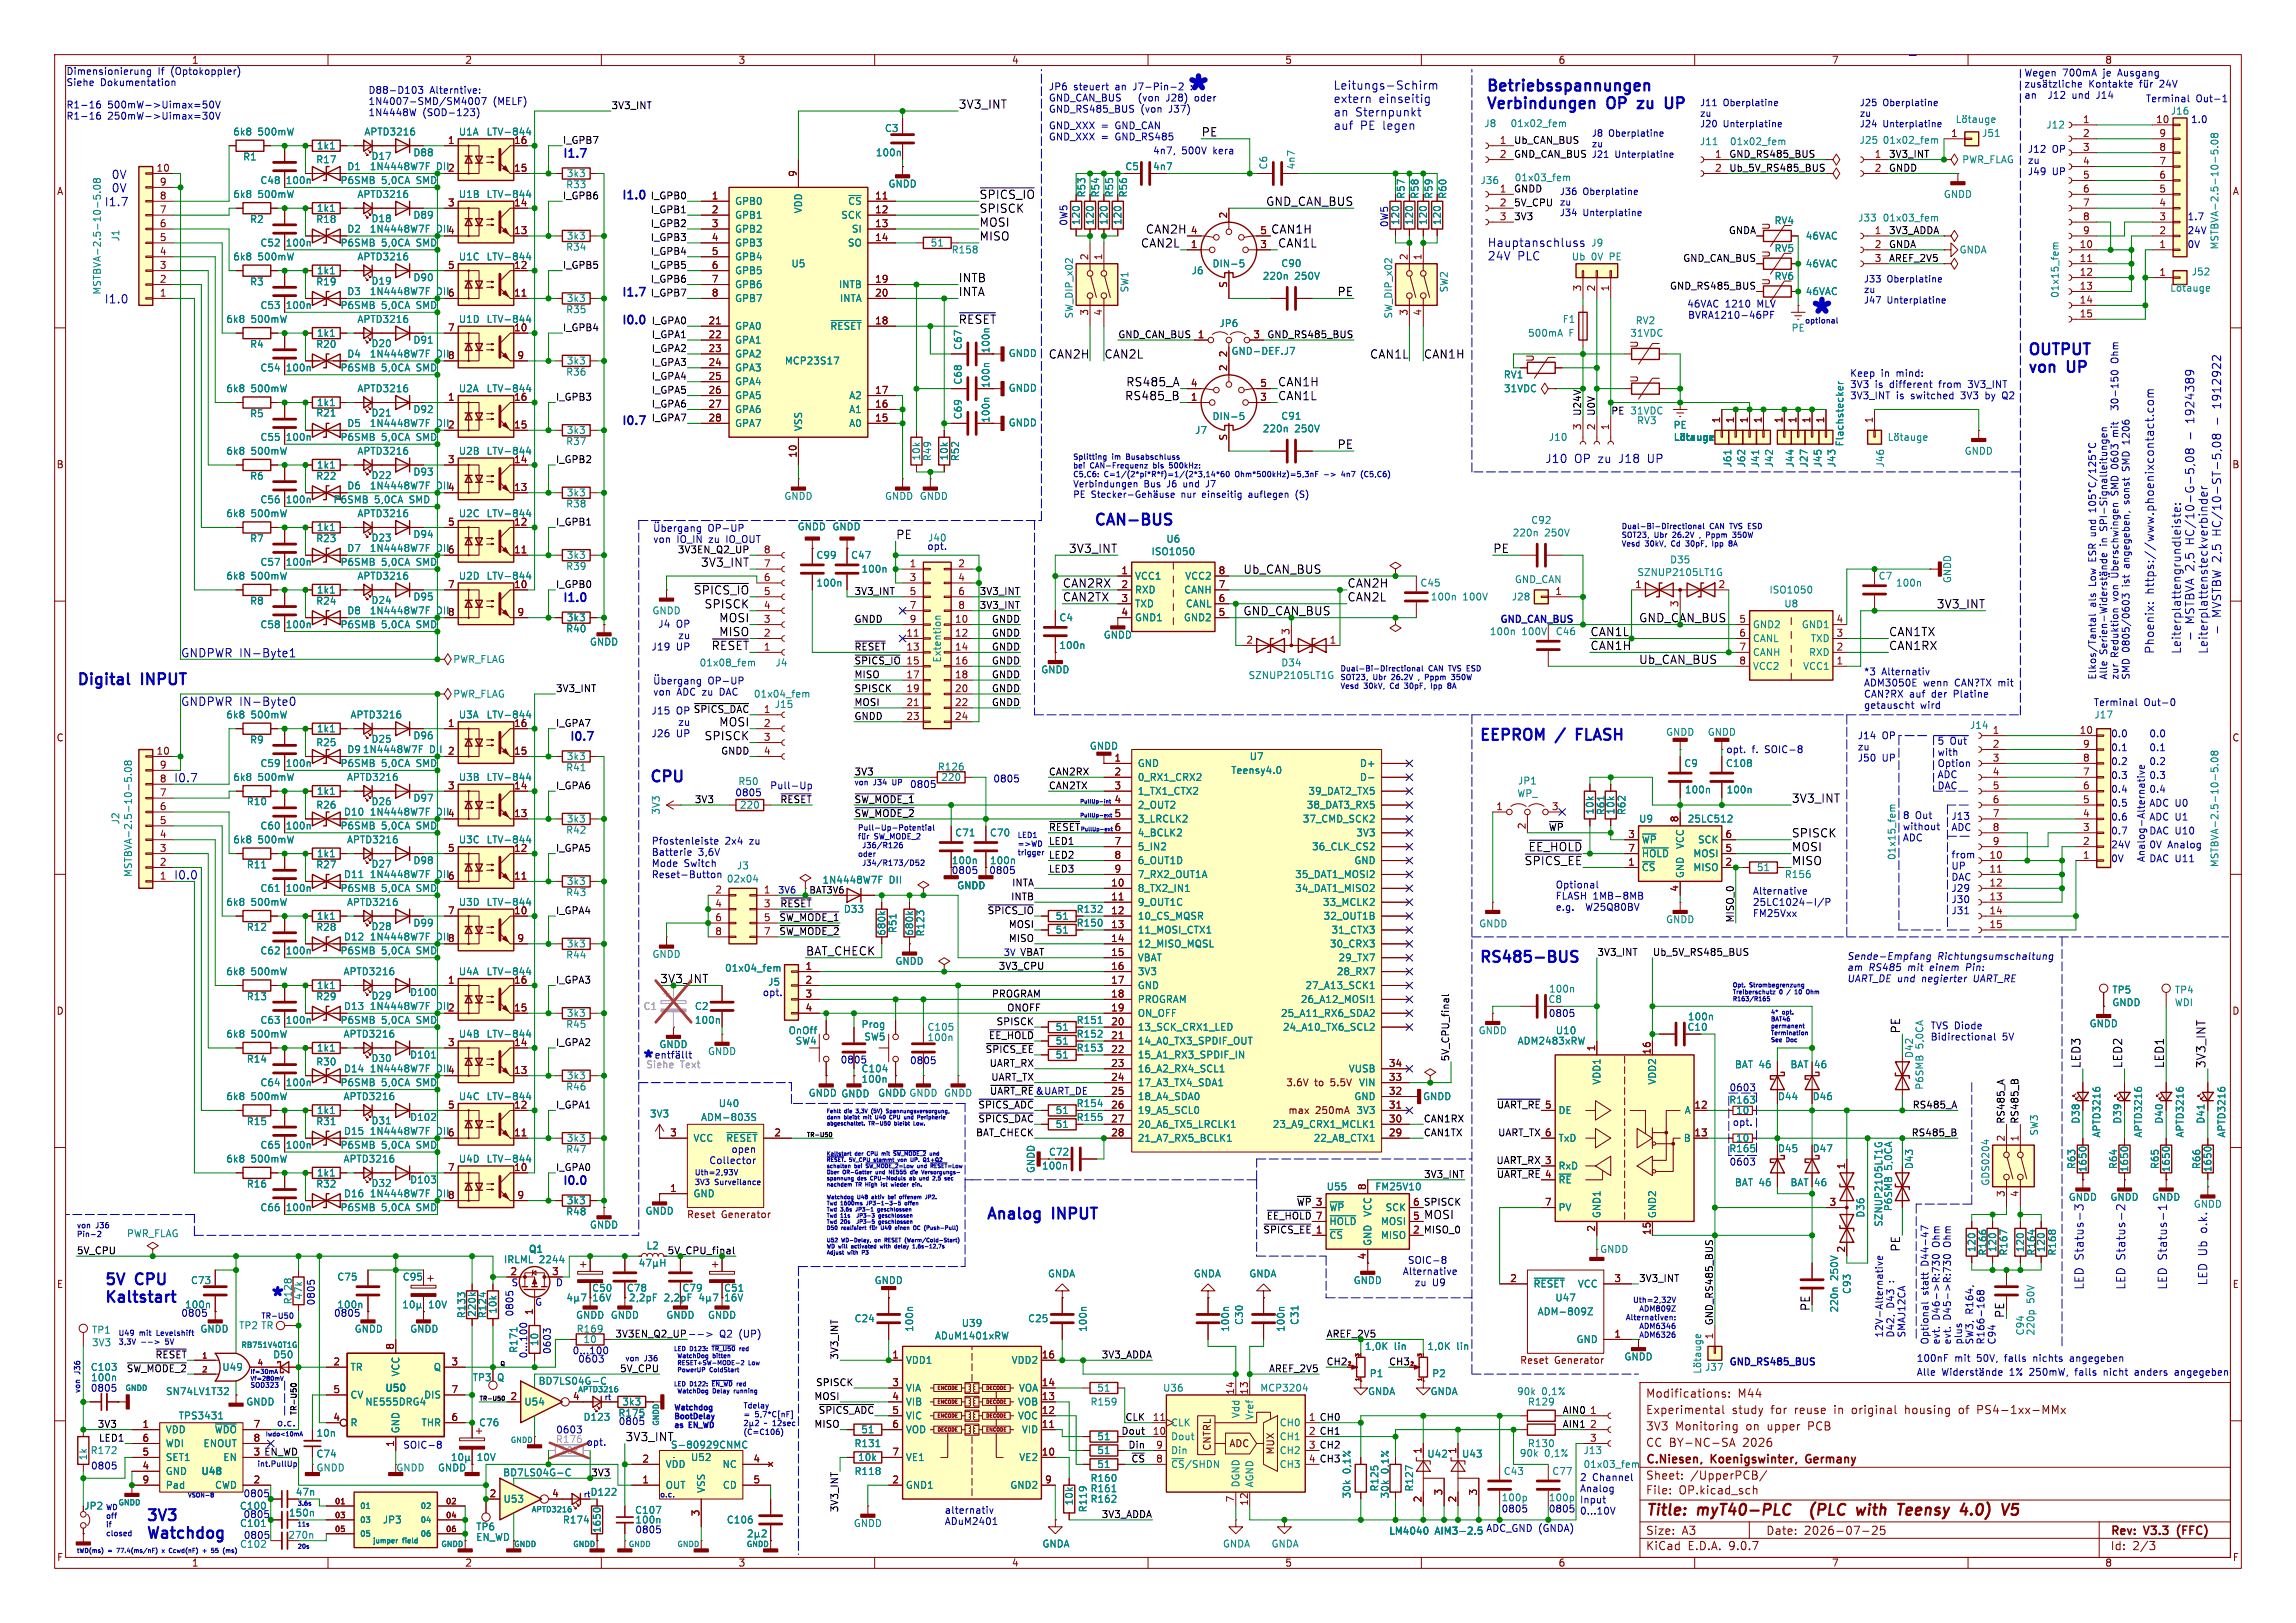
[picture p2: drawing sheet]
<svg xmlns="http://www.w3.org/2000/svg" width="420mm" height="297mm" viewBox="0 0 420 297" stroke-linecap="round" stroke-linejoin="round" font-family="sans-serif">
<defs><g id="words">
<text font-size="7" fill="#0000c2" x="216.7" y="19.6">*</text>
<text font-size="7" fill="#008484" x="330.7" y="60.5">*</text>
<text font-size="4.2" fill="#0000c2" x="49.3" y="239">*</text>
<text font-size="3.5" fill="#a1a1a1" x="117.3" y="195.1">*</text>
<g font-size="2.8" fill="#0000c2">
<text x="271.8" y="16.8">Betriebsspannungen</text>
<text x="271.8" y="20.1">Verbindungen</text>
<text x="294.2" y="20.1">OP</text>
<text x="300.6" y="20.1">zu</text>
<text x="306.4" y="20.1">UP</text>
<text x="370.8" y="65.1">OUTPUT</text>
<text x="370.8" y="68.3">von</text>
<text x="378.3" y="68.3">UP</text>
<text x="200" y="96.3">CAN-BUS</text>
<text x="14" y="125.5">Digital</text>
<text x="26" y="125.5">INPUT</text>
<text x="270.5" y="135.6">EEPROM</text>
<text x="284.9" y="135.6">/</text>
<text x="289.3" y="135.6">FLASH</text>
<text x="118.7" y="143.3">CPU</text>
<text x="270.5" y="176.3">RS485-BUS</text>
<text x="180.3" y="223.3">Analog</text>
<text x="192.7" y="223.3">INPUT</text>
<text x="19" y="235.3">5V</text>
<text x="19" y="238.5">Kaltstart</text>
<text x="25" y="235.3">CPU</text>
<text x="26.7" y="278.5">3V3</text>
<text x="26.7" y="281.7">Watchdog</text>
</g>
<g font-size="2.8" fill="#840000">
<text x="301" y="277.9">Title:</text>
<text x="310.6" y="277.9">myT40-PLC</text>
<text x="332.9" y="277.9">(PLC</text>
<text x="342.2" y="277.9">with</text>
<text x="350.5" y="277.9">Teensy</text>
<text x="362.7" y="277.9">4.0)</text>
</g>
<g font-size="2.1" fill="#0000c2">
<text x="243.8" y="16.5">Leitungs-Schirm</text>
<text x="243.8" y="19">extern</text>
<text x="243.8" y="21.4">an</text>
<text x="243.8" y="23.9">auf</text>
<text x="247.9" y="21.4">Sternpunkt</text>
<text x="248.8" y="23.9">PE legen</text>
<text x="252.2" y="19">einseitig</text>
<text x="102.9" y="29">I1.7</text>
<text x="20.3" y="32.9">0V</text>
<text x="20.3" y="35.3">0V</text>
<text x="19" y="37.9">I1.7</text>
<text x="113.7" y="36.6">I1.0</text>
<text x="272" y="45.3">Hauptanschluss</text>
<text x="272" y="47.8">24V</text>
<text x="277.6" y="47.8">PLC</text>
<text x="19" y="55.6">I1.0</text>
<text x="113.7" y="54.4">I1.7</text>
<text x="113.7" y="59.4">I0.0</text>
<text x="113.7" y="77.9">I0.7</text>
<text x="401.5" y="76.7" transform="rotate(-90 401.5 76.7)">1924389</text>
<text x="406.4" y="77" transform="rotate(-90 406.4 77)">-</text>
<text x="406.4" y="73.8" transform="rotate(-90 406.4 73.8)">1912922</text>
<text x="401.5" y="79.9" transform="rotate(-90 401.5 79.9)">-</text>
<text x="282.6" y="84.8">J10</text>
<text x="288" y="84.8">OP zu</text>
<text x="296.3" y="84.8">J18</text>
<text x="301.7" y="84.8">UP</text>
<text x="401.5" y="99.2" transform="rotate(-90 401.5 99.2)">HC/10-G-5,08</text>
<text x="406.4" y="97.4" transform="rotate(-90 406.4 97.4)">HC/10-ST-5,08</text>
<text x="102.9" y="110.2">I1.0</text>
<text x="394.1" y="108.8" transform="rotate(-90 394.1 108.8)">https://www.phoenixcontact.com</text>
<text x="401.5" y="113.9" transform="rotate(-90 401.5 113.9)">MSTBVA 2,5</text>
<text x="406.4" y="112.6" transform="rotate(-90 406.4 112.6)">MVSTBW 2,5</text>
<text x="394.1" y="119.8" transform="rotate(-90 394.1 119.8)">Phoenix:</text>
<text x="399" y="119.8" transform="rotate(-90 399 119.8)">Leiterplattengrundleiste:</text>
<text x="401.5" y="117.1" transform="rotate(-90 401.5 117.1)">-</text>
<text x="403.9" y="119.8" transform="rotate(-90 403.9 119.8)">Leiterplattensteckverbinder</text>
<text x="406.4" y="115.8" transform="rotate(-90 406.4 115.8)">-</text>
<text x="33" y="120.4">GNDPWR IN-Byte1</text>
<text x="33" y="129.3">GNDPWR IN-Byte0</text>
<text x="104.1" y="135.6">I0.7</text>
<text x="31.7" y="143.3">I0.7</text>
<text x="31.7" y="161">I0.0</text>
<text x="102.9" y="216.9">I0.0</text>
<text x="403.9" y="225.6" transform="rotate(-90 403.9 225.6)">o.k.</text>
<text x="381.3" y="236.1" transform="rotate(-90 381.3 236.1)">LED Status-3</text>
<text x="388.9" y="236.1" transform="rotate(-90 388.9 236.1)">LED Status-2</text>
<text x="396.5" y="236.1" transform="rotate(-90 396.5 236.1)">LED Status-1</text>
<text x="403.9" y="235.3" transform="rotate(-90 403.9 235.3)">LED Ub</text>
</g>
<g font-size="2.1">
<text x="175.3" y="20">3V3_INT</text>
<text x="219.7" y="25.1">PE</text>
<text x="179.1" y="36.5">~{SPICS_IO}</text>
<text x="179.1" y="39.1">SPISCK</text>
<text x="179.1" y="41.6">MOSI</text>
<text x="231.5" y="37.8">GND_CAN_BUS</text>
<text x="179.1" y="44.1">MISO</text>
<text x="208.6" y="45.4">CAN2L</text>
<text x="209.5" y="42.9">CAN2H</text>
<text x="232.4" y="42.9">CAN1H</text>
<text x="233.7" y="45.4">CAN1L</text>
<text x="175.3" y="51.8">INTB</text>
<text x="175.3" y="54.3">INTA</text>
<text x="244.6" y="54.3">PE</text>
<text x="191.8" y="65.7">CAN2H</text>
<text x="201.9" y="65.7">CAN2L</text>
<text x="250.5" y="65.7">CAN1L</text>
<text x="260.3" y="65.7">CAN1H</text>
<text x="206" y="70.8">RS485_A</text>
<text x="233.7" y="70.8">CAN1H</text>
<text x="205.7" y="73.3">RS485_B</text>
<text x="233.7" y="73.3">CAN1L</text>
<text x="244.6" y="82.2">PE</text>
<text x="163.8" y="98.7">PE</text>
<text x="195.5" y="101.3">3V3_INT</text>
<text x="273" y="101.3">PE</text>
<text x="128.2" y="103.8">3V3_INT</text>
<text x="194.3" y="107.6">CAN2RX</text>
<text x="227.3" y="105.1">Ub_CAN_BUS</text>
<text x="246.4" y="107.6">CAN2H</text>
<text x="128.8" y="111.4">SPISCK</text>
<text x="131.5" y="114">MOSI</text>
<text x="194.3" y="110.2">CAN2TX</text>
<text x="246.4" y="110.2">CAN2L</text>
<text x="354.2" y="111.4">3V3_INT</text>
<text x="131.5" y="116.5">MISO</text>
<text x="290.8" y="116.5">CAN1L</text>
<text x="290.8" y="119.1">CAN1H</text>
<text x="345.4" y="116.5">CAN1TX</text>
<text x="345.4" y="119.1">CAN1RX</text>
<text x="299.7" y="121.6">Ub_CAN_BUS</text>
<text x="128.8" y="135.6">SPISCK</text>
<text x="131.5" y="133">MOSI</text>
<text x="327.7" y="147">3V3_INT</text>
<text x="327.7" y="153.4">SPISCK</text>
<text x="327.7" y="155.9">MOSI</text>
<text x="278.8" y="158.4">~{SPICS_EE}</text>
<text x="327.7" y="158.4">MISO</text>
<text x="147.3" y="174.9">BAT_CHECK</text>
<text x="347.7" y="189.2" transform="rotate(-90 347.7 189.2)">PE</text>
<text x="380.7" y="195.6" transform="rotate(-90 380.7 195.6)">LED3</text>
<text x="388.3" y="195.6" transform="rotate(-90 388.3 195.6)">LED2</text>
<text x="395.9" y="195.6" transform="rotate(-90 395.9 195.6)">LED1</text>
<text x="403.5" y="195.6" transform="rotate(-90 403.5 195.6)">3V3_INT</text>
<text x="260.3" y="223.2">MOSI</text>
<text x="347.7" y="229.1" transform="rotate(-90 347.7 229.1)">PE</text>
</g>
<g font-size="2.1" fill="#008484">
<text x="175.3" y="59.4">~{RESET}</text>
<text x="114.3" y="263.8">3V3_INT</text>
</g>
<g font-size="2.1" fill="#008400">
<text x="126.8" y="108.9">~{SPICS_IO}</text>
<text x="227.3" y="112.7">GND_CAN_BUS</text>
<text x="299.7" y="114">GND_CAN_BUS</text>
<text x="130.1" y="119.1">~{RESET}</text>
<text x="279.5" y="155.9">~{EE_HOLD}</text>
<text x="120.6" y="180">3V3_INT</text>
<text x="331.2" y="240" transform="rotate(-90 331.2 240)">PE</text>
<text x="366.7" y="241.3" transform="rotate(-90 366.7 241.3)">PE</text>
</g>
<g font-size="2.1" fill="#840000">
<text x="301" y="256">Modifications:</text>
<text x="317.9" y="256">M44</text>
<text x="301" y="262">3V3</text>
<text x="301" y="259">Experimental</text>
<text x="306.4" y="262">Monitoring</text>
<text x="316.8" y="259">study</text>
<text x="319.4" y="262">on</text>
<text x="323.5" y="262">upper</text>
<text x="324" y="259">for</text>
<text x="328.5" y="259">reuse</text>
<text x="331" y="262">PCB</text>
<text x="335.8" y="259">in</text>
<text x="339.2" y="259">original</text>
<text x="349.1" y="259">housing</text>
<text x="359.1" y="259">of</text>
<text x="362.6" y="259">PS4-1xx-MMx</text>
<text x="301" y="268.2">C.Niesen,</text>
<text x="301" y="265">CC BY-NC-SA</text>
<text x="313.1" y="268.2">Koenigswinter,</text>
<text x="318.9" y="265">2026</text>
<text x="331" y="268.2">Germany</text>
<text x="301" y="273.7">File:</text>
<text x="301" y="271">Sheet:</text>
<text x="307.1" y="273.7">OP.kicad_sch</text>
<text x="309.2" y="271">/UpperPCB/</text>
<text x="301" y="281.1">Size:</text>
<text x="307.6" y="281.1">A3</text>
<text x="323" y="281.1">Date:</text>
<text x="330" y="281.1">2026-07-25</text>
<text x="386" y="281.3">Rev:</text>
<text x="392.4" y="281.3">V3.3</text>
<text x="399" y="281.3">(FFC)</text>
<text x="301" y="283.9">KiCad</text>
<text x="308.7" y="283.9">E.D.A.</text>
<text x="316.3" y="283.9">9.0.7</text>
<text x="386" y="283.9">Id:</text>
<text x="390.1" y="283.9">2/3</text>
</g>
<g font-size="1.8" fill="#840000">
<text x="35" y="11.9">1</text>
<text x="85" y="11.9">2</text>
<text x="135" y="11.9">3</text>
<text x="185" y="11.9">4</text>
<text x="235" y="11.9">5</text>
<text x="285" y="11.9">6</text>
<text x="335" y="11.9">7</text>
<text x="385" y="11.9">8</text>
<text x="380.9" y="22.6">1</text>
<text x="394.3" y="22.6">10</text>
<text x="81.8" y="26.4">1</text>
<text x="93.9" y="26.4">16</text>
<text x="274.2" y="26.4">1</text>
<text x="274.2" y="29">2</text>
<text x="313.6" y="29">1</text>
<text x="342.8" y="29">1</text>
<text x="356.8" y="25.1">1</text>
<text x="380.9" y="25.1">2</text>
<text x="380.9" y="27.7">3</text>
<text x="394.9" y="27.7">8</text>
<text x="394.9" y="25.1">9</text>
<text x="10.3" y="35.9">A</text>
<text x="28.5" y="31.5">10</text>
<text x="29.1" y="34">9</text>
<text x="93.9" y="31.5">15</text>
<text x="145.8" y="32.5" transform="rotate(-90 145.8 32.5)">9</text>
<text x="205.7" y="31.3">C5</text>
<text x="210.8" y="31.3">4n7</text>
<text x="313.6" y="31.5">2</text>
<text x="342.8" y="31.5">2</text>
<text x="380.9" y="30.2">4</text>
<text x="380.9" y="32.8">5</text>
<text x="380.9" y="35.3">6</text>
<text x="394.9" y="35.3">5</text>
<text x="394.9" y="32.8">6</text>
<text x="394.9" y="30.2">7</text>
<text x="408.3" y="35.9">A</text>
<text x="29.1" y="41.7">6</text>
<text x="29.1" y="39.1">7</text>
<text x="29.1" y="36.6">8</text>
<text x="81.8" y="37.8">3</text>
<text x="93.9" y="37.8">14</text>
<text x="130.1" y="36.6">1</text>
<text x="130.1" y="39.1">2</text>
<text x="130.1" y="41.7">3</text>
<text x="160" y="36.6">11</text>
<text x="160" y="39.1">12</text>
<text x="160" y="41.7">13</text>
<text x="224.5" y="40.1" transform="rotate(-90 224.5 40.1)">2</text>
<text x="257.1" y="36.5" transform="rotate(-90 257.1 36.5)">R57</text>
<text x="259.7" y="36.5" transform="rotate(-90 259.7 36.5)">R58</text>
<text x="262.2" y="36.5" transform="rotate(-90 262.2 36.5)">R59</text>
<text x="264.8" y="36.5" transform="rotate(-90 264.8 36.5)">R60</text>
<text x="274.2" y="37.8">2</text>
<text x="274.2" y="40.4">3</text>
<text x="380.9" y="37.8">7</text>
<text x="380.9" y="40.4">8</text>
<text x="394.9" y="40.4">3</text>
<text x="394.9" y="37.8">4</text>
<text x="29.1" y="46.7">4</text>
<text x="29.1" y="44.2">5</text>
<text x="93.9" y="42.9">13</text>
<text x="130.1" y="44.2">4</text>
<text x="130.1" y="46.7">5</text>
<text x="160" y="44.2">14</text>
<text x="199.1" y="47.7" transform="rotate(-90 199.1 47.7)">2</text>
<text x="201.7" y="47.7" transform="rotate(-90 201.7 47.7)">1</text>
<text x="217.7" y="42.9">4</text>
<text x="217.7" y="45.5">1</text>
<text x="230.4" y="42.9">5</text>
<text x="230.4" y="45.5">3</text>
<text x="257.6" y="47.7" transform="rotate(-90 257.6 47.7)">2</text>
<text x="260.1" y="47.7" transform="rotate(-90 260.1 47.7)">1</text>
<text x="324" y="47.2" transform="rotate(-90 324 47.2)">U</text>
<text x="324" y="42.2" transform="rotate(-90 324 42.2)">U</text>
<text x="342.8" y="42.9">1</text>
<text x="342.8" y="45.5">2</text>
<text x="380.3" y="45.5">10</text>
<text x="380.9" y="42.9">9</text>
<text x="394.9" y="45.5">1</text>
<text x="394.9" y="42.9">2</text>
<text x="29.1" y="51.8">2</text>
<text x="29.1" y="49.3">3</text>
<text x="81.8" y="49.3">5</text>
<text x="93.9" y="49.3">12</text>
<text x="130.1" y="49.3">6</text>
<text x="130.1" y="51.8">7</text>
<text x="160" y="51.8">19</text>
<text x="224.5" y="52.8" transform="rotate(-90 224.5 52.8)">S</text>
<text x="289.3" y="53.4" transform="rotate(-90 289.3 53.4)">3</text>
<text x="291.8" y="53.4" transform="rotate(-90 291.8 53.4)">2</text>
<text x="294.4" y="53.4" transform="rotate(-90 294.4 53.4)">1</text>
<text x="324" y="52.3" transform="rotate(-90 324 52.3)">U</text>
<text x="342.8" y="48">3</text>
<text x="380.3" y="48">11</text>
<text x="380.3" y="50.5">12</text>
<text x="380.3" y="53.1">13</text>
<text x="394.9" y="50.5">1</text>
<text x="29.1" y="54.4">1</text>
<text x="93.9" y="54.4">11</text>
<text x="129.5" y="59.4">21</text>
<text x="130.1" y="54.4">8</text>
<text x="160" y="54.4">20</text>
<text x="160" y="59.4">18</text>
<text x="199.1" y="57.9" transform="rotate(-90 199.1 57.9)">3</text>
<text x="201.7" y="57.9" transform="rotate(-90 201.7 57.9)">4</text>
<text x="257.6" y="57.9" transform="rotate(-90 257.6 57.9)">3</text>
<text x="260.1" y="57.9" transform="rotate(-90 260.1 57.9)">4</text>
<text x="380.3" y="55.6">14</text>
<text x="380.3" y="58.2">15</text>
<text x="81.8" y="60.7">7</text>
<text x="93.9" y="60.7">10</text>
<text x="94.5" y="65.8">9</text>
<text x="129.5" y="62">22</text>
<text x="129.5" y="64.5">23</text>
<text x="181.2" y="64.8" transform="rotate(-90 181.2 64.8)">100n</text>
<text x="219" y="62">1</text>
<text x="224.5" y="65.5" transform="rotate(-90 224.5 65.5)">2</text>
<text x="229.2" y="62">3</text>
<text x="299.8" y="63.8" transform="rotate(-90 299.8 63.8)">U</text>
<text x="129.5" y="67.1">24</text>
<text x="129.5" y="69.6">25</text>
<text x="181.2" y="71.1" transform="rotate(-90 181.2 71.1)">100n</text>
<text x="217.7" y="70.9">4</text>
<text x="224.5" y="68" transform="rotate(-90 224.5 68)">2</text>
<text x="230.4" y="70.9">5</text>
<text x="280.8" y="66.3" transform="rotate(-90 280.8 66.3)">U</text>
<text x="299.8" y="70.1" transform="rotate(-90 299.8 70.1)">U</text>
<text x="81.8" y="73.4">1</text>
<text x="93.9" y="73.4">16</text>
<text x="129.5" y="72.1">26</text>
<text x="129.5" y="74.7">27</text>
<text x="129.5" y="77.2">28</text>
<text x="160" y="72.1">17</text>
<text x="160" y="74.7">16</text>
<text x="160" y="77.2">15</text>
<text x="217.7" y="73.4">1</text>
<text x="230.4" y="73.4">3</text>
<text x="314.7" y="77.5" transform="rotate(-90 314.7 77.5)">1</text>
<text x="317.2" y="77.5" transform="rotate(-90 317.2 77.5)">1</text>
<text x="319.8" y="77.5" transform="rotate(-90 319.8 77.5)">1</text>
<text x="322.3" y="77.5" transform="rotate(-90 322.3 77.5)">1</text>
<text x="326.1" y="77.5" transform="rotate(-90 326.1 77.5)">1</text>
<text x="328.7" y="77.5" transform="rotate(-90 328.7 77.5)">1</text>
<text x="331.2" y="77.5" transform="rotate(-90 331.2 77.5)">1</text>
<text x="333.8" y="77.5" transform="rotate(-90 333.8 77.5)">1</text>
<text x="342.6" y="77.5" transform="rotate(-90 342.6 77.5)">1</text>
<text x="93.9" y="78.5">15</text>
<text x="145.8" y="83.9" transform="rotate(-90 145.8 83.9)">10</text>
<text x="224.5" y="80.7" transform="rotate(-90 224.5 80.7)">S</text>
<text x="289.3" y="78.8" transform="rotate(-90 289.3 78.8)">3</text>
<text x="291.8" y="78.8" transform="rotate(-90 291.8 78.8)">2</text>
<text x="294.4" y="78.8" transform="rotate(-90 294.4 78.8)">1</text>
<text x="10.3" y="85.9">B</text>
<text x="81.8" y="84.8">3</text>
<text x="93.9" y="84.8">14</text>
<text x="93.9" y="89.9">13</text>
<text x="408.2" y="85.9">B</text>
<text x="81.8" y="96.3">5</text>
<text x="93.9" y="96.3">12</text>
<text x="93.9" y="101.3">11</text>
<text x="139.6" y="101.3">8</text>
<text x="81.8" y="107.7">7</text>
<text x="93.9" y="107.7">10</text>
<text x="139.6" y="106.4">6</text>
<text x="139.6" y="103.9">7</text>
<text x="166.3" y="103.9">1</text>
<text x="166.3" y="106.4">3</text>
<text x="175.2" y="103.9">2</text>
<text x="175.2" y="106.4">4</text>
<text x="205" y="105.2">1</text>
<text x="205" y="107.7">2</text>
<text x="222.8" y="105.2">8</text>
<text x="222.8" y="107.7">7</text>
<text x="299" y="107.7">1</text>
<text x="314.3" y="107.7">2</text>
<text x="94.5" y="112.8">9</text>
<text x="139.6" y="111.5">4</text>
<text x="139.6" y="109">5</text>
<text x="166.3" y="109">5</text>
<text x="166.3" y="111.5">7</text>
<text x="175.2" y="109">6</text>
<text x="175.2" y="111.5">8</text>
<text x="205" y="110.2">3</text>
<text x="205" y="112.8">4</text>
<text x="222.8" y="110.2">6</text>
<text x="222.8" y="112.8">5</text>
<text x="284.4" y="109">1</text>
<text x="307.1" y="111.2" transform="rotate(-90 307.1 111.2)">3</text>
<text x="139.6" y="119.1">1</text>
<text x="139.6" y="116.6">2</text>
<text x="139.6" y="114">3</text>
<text x="165.7" y="116.6">11</text>
<text x="165.7" y="119.1">13</text>
<text x="166.3" y="114">9</text>
<text x="174.6" y="114">10</text>
<text x="174.6" y="116.6">12</text>
<text x="174.6" y="119.1">14</text>
<text x="227.9" y="117.9">2</text>
<text x="236" y="116.3" transform="rotate(-90 236 116.3)">3</text>
<text x="243.1" y="117.9">1</text>
<text x="318.1" y="119.1">7</text>
<text x="318.1" y="116.6">6</text>
<text x="318.1" y="114">5</text>
<text x="335.8" y="119.1">2</text>
<text x="335.8" y="116.6">3</text>
<text x="335.8" y="114">4</text>
<text x="165.7" y="121.7">15</text>
<text x="165.7" y="124.2">17</text>
<text x="174.6" y="121.7">16</text>
<text x="174.6" y="124.2">18</text>
<text x="318.1" y="121.7">8</text>
<text x="335.8" y="121.7">1</text>
<text x="165.7" y="126.7">19</text>
<text x="165.7" y="129.3">21</text>
<text x="165.7" y="131.8">23</text>
<text x="174.6" y="126.7">20</text>
<text x="174.6" y="129.3">22</text>
<text x="174.6" y="131.8">24</text>
<text x="10.3" y="135.9">C</text>
<text x="81.8" y="133.1">1</text>
<text x="93.9" y="133.1">16</text>
<text x="139.6" y="133.1">2</text>
<text x="139.6" y="135.6">3</text>
<text x="364.4" y="134.4">1</text>
<text x="364.4" y="136.9">2</text>
<text x="380.3" y="134.4">10</text>
<text x="380.9" y="136.9">9</text>
<text x="408.2" y="135.9">C</text>
<text x="28.5" y="138.2">10</text>
<text x="29.1" y="143.3">8</text>
<text x="29.1" y="140.7">9</text>
<text x="93.9" y="138.2">15</text>
<text x="139.6" y="138.2">4</text>
<text x="203.8" y="139.4">1</text>
<text x="203.8" y="142">2</text>
<text x="364.4" y="139.4">3</text>
<text x="364.4" y="142">4</text>
<text x="380.9" y="142">7</text>
<text x="380.9" y="139.4">8</text>
<text x="29.1" y="148.3">6</text>
<text x="29.1" y="145.8">7</text>
<text x="79.8" y="149.5">DII4</text>
<text x="81.8" y="144.5">3</text>
<text x="93.9" y="144.5">14</text>
<text x="93.9" y="149.6">13</text>
<text x="203.8" y="149.6">5</text>
<text x="203.8" y="144.5">3</text>
<text x="203.8" y="147.1">4</text>
<text x="273.6" y="148.3">1</text>
<text x="283.8" y="148.3">3</text>
<text x="364.4" y="144.5">5</text>
<text x="364.4" y="147.1">6</text>
<text x="364.4" y="149.6">7</text>
<text x="380.9" y="149.6">4</text>
<text x="380.9" y="147.1">5</text>
<text x="380.9" y="144.5">6</text>
<text x="29.1" y="156">3</text>
<text x="29.1" y="153.4">4</text>
<text x="29.1" y="150.9">5</text>
<text x="81.8" y="156">5</text>
<text x="93.9" y="156">12</text>
<text x="203.8" y="152.1">6</text>
<text x="203.8" y="154.7">7</text>
<text x="279.1" y="151.8" transform="rotate(-90 279.1 151.8)">2</text>
<text x="297.7" y="153.4">3</text>
<text x="297.7" y="156">7</text>
<text x="307.1" y="150.6" transform="rotate(-90 307.1 150.6)">8</text>
<text x="315.5" y="153.4">6</text>
<text x="315.5" y="156">5</text>
<text x="364.4" y="152.1">8</text>
<text x="364.4" y="154.7">9</text>
<text x="380.9" y="154.7">2</text>
<text x="380.9" y="152.1">3</text>
<text x="29.1" y="161">1</text>
<text x="29.1" y="158.5">2</text>
<text x="79.8" y="160.9">DII6</text>
<text x="93.9" y="161">11</text>
<text x="180.8" y="160">0805</text>
<text x="203.8" y="157.2">8</text>
<text x="203.8" y="159.8">9</text>
<text x="297.7" y="158.5">1</text>
<text x="315.5" y="158.5">2</text>
<text x="363.8" y="157.2">10</text>
<text x="363.8" y="159.8">11</text>
<text x="380.9" y="157.2">1</text>
<text x="81.8" y="167.4">7</text>
<text x="93.9" y="167.4">10</text>
<text x="130.7" y="163.6">2</text>
<text x="130.7" y="166.1">4</text>
<text x="139.6" y="163.6">1</text>
<text x="139.6" y="166.1">3</text>
<text x="196.8" y="167.2">R132</text>
<text x="203.2" y="162.3">10</text>
<text x="203.2" y="164.8">11</text>
<text x="203.2" y="167.4">12</text>
<text x="307.1" y="163.3" transform="rotate(-90 307.1 163.3)">4</text>
<text x="363.8" y="162.3">12</text>
<text x="363.8" y="164.8">13</text>
<text x="363.8" y="167.4">14</text>
<text x="79.8" y="172.3">DII8</text>
<text x="94.5" y="172.5">9</text>
<text x="130.7" y="168.7">6</text>
<text x="130.7" y="171.2">8</text>
<text x="139.6" y="168.7">5</text>
<text x="139.6" y="171.2">7</text>
<text x="196.8" y="169.8">R150</text>
<text x="203.2" y="169.9">13</text>
<text x="203.2" y="172.5">14</text>
<text x="363.8" y="169.9">15</text>
<text x="147.2" y="177.5">1</text>
<text x="203.2" y="175">15</text>
<text x="203.2" y="177.5">16</text>
<text x="10.3" y="185.9">D</text>
<text x="79.8" y="185">DII2</text>
<text x="81.8" y="180.1">1</text>
<text x="93.9" y="180.1">16</text>
<text x="93.9" y="185.2">15</text>
<text x="147.2" y="180.1">2</text>
<text x="147.2" y="182.6">3</text>
<text x="147.2" y="185.2">4</text>
<text x="203.2" y="180.1">17</text>
<text x="203.2" y="182.6">18</text>
<text x="203.2" y="185.2">19</text>
<text x="408.2" y="185.9">D</text>
<text x="81.8" y="191.5">3</text>
<text x="93.9" y="191.5">14</text>
<text x="180.8" y="190.2">~{EE_HOLD}</text>
<text x="196.8" y="190.1">R152</text>
<text x="196.8" y="187.6">R151</text>
<text x="203.2" y="187.7">20</text>
<text x="203.2" y="190.2">21</text>
<text x="308.6" y="188.8">C10</text>
<text x="93.9" y="196.6">13</text>
<text x="196.8" y="192.6">R153</text>
<text x="203.2" y="192.8">22</text>
<text x="203.2" y="195.3">23</text>
<text x="203.2" y="197.9">24</text>
<text x="254" y="195.3">34</text>
<text x="254" y="197.9">33</text>
<text x="291.8" y="192.5" transform="rotate(-90 291.8 192.5)">1</text>
<text x="302" y="193.1" transform="rotate(-90 302 193.1)">16</text>
<text x="81.8" y="202.9">5</text>
<text x="93.9" y="202.9">12</text>
<text x="196.8" y="202.8">R154</text>
<text x="203.2" y="200.4">25</text>
<text x="203.2" y="202.9">26</text>
<text x="235.2" y="199">3.6V</text>
<text x="240.5" y="199">to</text>
<text x="243.5" y="199">5.5V</text>
<text x="254" y="200.4">32</text>
<text x="254" y="202.9">31</text>
<text x="273.7" y="202.9">~{UART_RE}</text>
<text x="282.5" y="202.9">5</text>
<text x="309.8" y="202.9">12</text>
<text x="79.8" y="207.9">DII6</text>
<text x="93.9" y="208">11</text>
<text x="122.5" y="208">3</text>
<text x="141.5" y="208">2</text>
<text x="196.8" y="205.3">R155</text>
<text x="203.2" y="205.5">27</text>
<text x="203.2" y="208">28</text>
<text x="235.6" y="204.1">max</text>
<text x="240.6" y="204.1">250mA</text>
<text x="254" y="205.5">30</text>
<text x="254" y="208">29</text>
<text x="282.5" y="208">6</text>
<text x="309.8" y="208">13</text>
<text x="366.8" y="209" transform="rotate(-90 366.8 209)">2</text>
<text x="369.3" y="209" transform="rotate(-90 369.3 209)">1</text>
<text x="81.8" y="214.4">7</text>
<text x="93.9" y="214.4">10</text>
<text x="273.7" y="215.6">~{UART_RE}</text>
<text x="282.5" y="215.6">4</text>
<text x="282.5" y="213.1">3</text>
<text x="337.6" y="214.1" transform="rotate(-90 337.6 214.1)">1</text>
<text x="79.8" y="219.3">DII8</text>
<text x="94.5" y="219.5">9</text>
<text x="122.5" y="218.2">1</text>
<text x="237.1" y="220.7">~{WP}</text>
<text x="240.6" y="220.7">3</text>
<text x="249.9" y="217.9" transform="rotate(-90 249.9 217.9)">8</text>
<text x="258.4" y="220.7">6</text>
<text x="282.5" y="220.7">7</text>
<text x="334.6" y="220.7">3</text>
<text x="366.8" y="219.1" transform="rotate(-90 366.8 219.1)">3</text>
<text x="369.3" y="219.1" transform="rotate(-90 369.3 219.1)">4</text>
<text x="125.6" y="223.1">Reset</text>
<text x="131.9" y="223.1">Generator</text>
<text x="231.6" y="223.3">~{EE_HOLD}</text>
<text x="240.6" y="223.3">7</text>
<text x="240.6" y="225.8">1</text>
<text x="258.4" y="223.3">5</text>
<text x="258.4" y="225.8">2 MISO_0</text>
<text x="258.4" y="225.8">2</text>
<text x="291.8" y="225.5" transform="rotate(-90 291.8 225.5)">2</text>
<text x="302" y="226.1" transform="rotate(-90 302 226.1)">15</text>
<text x="93.3" y="233.4">2</text>
<text x="100.9" y="233.4">3</text>
<text x="249.9" y="230.6" transform="rotate(-90 249.9 230.6)">4</text>
<text x="337.6" y="229.3" transform="rotate(-90 337.6 229.3)">2</text>
<text x="10.3" y="235.9">E</text>
<text x="121.3" y="238.4">2,2pF</text>
<text x="276.2" y="234.7">2</text>
<text x="295.2" y="234.7">3</text>
<text x="408.3" y="235.9">E</text>
<text x="97.5" y="240.7" transform="rotate(-90 97.5 240.7)">1</text>
<text x="295.2" y="244.9">1</text>
<text x="313.4" y="245.2" transform="rotate(-90 313.4 245.2)">1</text>
<text x="60.9" y="249.9">2</text>
<text x="72.1" y="247.1" transform="rotate(-90 72.1 247.1)">8</text>
<text x="82.5" y="249.9">3</text>
<text x="163.1" y="248.7">1</text>
<text x="190.5" y="248.7">16</text>
<text x="278" y="249.8">Reset</text>
<text x="284.3" y="249.8">Generator</text>
<text x="60.9" y="255">5</text>
<text x="82.5" y="255">7</text>
<text x="93.3" y="256.3">2</text>
<text x="104.7" y="256.3">4</text>
<text x="163.1" y="253.7">3</text>
<text x="163.1" y="256.3">4</text>
<text x="190.5" y="253.7">14</text>
<text x="190.5" y="256.3">13</text>
<text x="225.8" y="255.3" transform="rotate(-90 225.8 255.3)">14</text>
<text x="228.3" y="255.3" transform="rotate(-90 228.3 255.3)">13</text>
<text x="26" y="261.4">1</text>
<text x="26" y="263.9">6</text>
<text x="46.3" y="261.4">7</text>
<text x="46.3" y="263.9">8</text>
<text x="60.9" y="260.1">4</text>
<text x="82.5" y="260.1">6</text>
<text x="163.1" y="261.4">6</text>
<text x="163.1" y="258.8">5</text>
<text x="190.5" y="258.8">12</text>
<text x="190.5" y="261.4">11</text>
<text x="210.8" y="260.1">11</text>
<text x="210.8" y="262.6">10</text>
<text x="290.8" y="258.8">1</text>
<text x="290.8" y="261.4">2</text>
<text x="290.8" y="263.9">3</text>
<text x="26" y="266.4">5</text>
<text x="26" y="269">4</text>
<text x="46.3" y="266.4">3</text>
<text x="72.1" y="264.9" transform="rotate(-90 72.1 264.9)">1</text>
<text x="117.4" y="267.7">2</text>
<text x="137.7" y="267.7">4</text>
<text x="163.1" y="266.4">7</text>
<text x="190.5" y="266.4">10</text>
<text x="211.4" y="265.2">9</text>
<text x="221.7" y="265.5" transform="rotate(-90 221.7 265.5)">CNTRL</text>
<text x="224.8" y="265">ADC</text>
<text x="233.3" y="266.3" transform="rotate(-90 233.3 266.3)">MUX</text>
<text x="260.1" y="266.1" transform="rotate(-90 260.1 266.1)">1</text>
<text x="26" y="271.5">9</text>
<text x="46.3" y="271.5">2</text>
<text x="89.5" y="274.1">2</text>
<text x="100.9" y="274.1">4</text>
<text x="117.4" y="271.5">1</text>
<text x="137.7" y="271.5">5</text>
<text x="163.1" y="271.5">2</text>
<text x="191.1" y="271.5">9</text>
<text x="225.8" y="275" transform="rotate(-90 225.8 275)">7</text>
<text x="228.3" y="275.6" transform="rotate(-90 228.3 275.6)">12</text>
<text x="260.1" y="275" transform="rotate(-90 260.1 275)">2</text>
<text x="263.9" y="273.8" transform="rotate(-90 263.9 273.8)">3</text>
<text x="266.4" y="275" transform="rotate(-90 266.4 275)">2</text>
<text x="270.3" y="273.8" transform="rotate(-90 270.3 273.8)">3</text>
<text x="15.3" y="276.5">JP2</text>
<text x="52.8" y="277.7">150n</text>
<text x="128" y="277.6" transform="rotate(-90 128 277.6)">3</text>
<text x="10.3" y="285.9">F</text>
<text x="35" y="286.9">1</text>
<text x="85" y="286.9">2</text>
<text x="135" y="286.9">3</text>
<text x="185" y="286.9">4</text>
<text x="235" y="286.9">5</text>
<text x="285" y="286.9">6</text>
<text x="335" y="286.9">7</text>
<text x="385" y="286.9">8</text>
<text x="408.3" y="285.9">F</text>
</g>
<g font-size="1.8" fill="#0000c2">
<text x="12.1" y="13.8">Dimensionierung</text>
<text x="12.1" y="15.8">Siehe</text>
<text x="18.4" y="15.8">Dokumentation</text>
<text x="28.9" y="13.8">If</text>
<text x="31.4" y="13.8">(Optokoppler)</text>
<text x="67.3" y="17.3">D88-D103</text>
<text x="78.6" y="17.3">Alterntive:</text>
<text x="191.8" y="16.6">JP6</text>
<text x="196.4" y="16.6">steuert</text>
<text x="204.2" y="16.6">an</text>
<text x="207.6" y="16.6">J7-Pin-2</text>
<text x="218.3" y="16.6">:</text>
<text x="370.2" y="14.1">Wegen</text>
<text x="377.3" y="14.1">700mA</text>
<text x="382.1" y="16.1">Kontakte</text>
<text x="384.9" y="14.1">je</text>
<text x="387.7" y="14.1">Ausgang</text>
<text x="395.4" y="16.1">24V</text>
<text x="12.1" y="19.9">R1-16</text>
<text x="12.1" y="22">R1-16</text>
<text x="19.7" y="19.9">500mW-&gt;Uimax=50V</text>
<text x="19.7" y="22">250mW-&gt;Uimax=30V</text>
<text x="67.3" y="19.3">1N4007-SMD/SM4007</text>
<text x="67.3" y="21.3">1N4448W</text>
<text x="77.3" y="21.3">(SOD-123)</text>
<text x="90.2" y="19.3">(MELF)</text>
<text x="191.8" y="23.7">GND_XXX =</text>
<text x="191.8" y="18.7">GND_CAN_BUS</text>
<text x="191.8" y="20.7">GND_RS485_BUS</text>
<text x="204.2" y="23.7">GND_CAN</text>
<text x="208.6" y="18.7">(von</text>
<text x="208.7" y="20.7">(von</text>
<text x="213.9" y="18.7">J28)</text>
<text x="213.9" y="20.7">J37)</text>
<text x="219.3" y="18.7">oder</text>
<text x="370.2" y="18.2">an</text>
<text x="374.8" y="18.2">J12</text>
<text x="379.4" y="18.2">und</text>
<text x="384" y="18.2">J14</text>
<text x="392.4" y="18.8">Terminal</text>
<text x="400.7" y="22.6">1.0</text>
<text x="401.7" y="18.8">Out-1</text>
<text x="102.9" y="26.4">I_GPB7</text>
<text x="191.8" y="25.8">GND_XXX =</text>
<text x="204.2" y="25.8">GND_RS485</text>
<text x="210.8" y="28.3">4n7,</text>
<text x="216.2" y="28.3">500V</text>
<text x="222.1" y="28.3">kera</text>
<text x="276.9" y="28.9">GND_CAN_BUS J21</text>
<text x="370.8" y="28">J12</text>
<text x="375.4" y="28">OP</text>
<text x="370.8" y="30.1">zu</text>
<text x="370.8" y="32.1">J49</text>
<text x="375.4" y="32.1">UP</text>
<text x="195.3" y="41.4" transform="rotate(-90 195.3 41.4)">0W5</text>
<text x="254" y="41.7" transform="rotate(-90 254 41.7)">0W5</text>
<text x="400" y="40.4">1.7</text>
<text x="400" y="42.9">24V</text>
<text x="400" y="45.5">0V</text>
<text x="308.5" y="56.5">46VAC</text>
<text x="308.7" y="58.5">BVRA1210-46PF</text>
<text x="315.6" y="56.5">1210</text>
<text x="321.6" y="56.5">MLV</text>
<text x="387.6" y="64.9" transform="rotate(-90 387.6 64.9)">Ohm</text>
<text x="338.3" y="69.3">Keep</text>
<text x="338.3" y="71.3">3V3</text>
<text x="343" y="71.3">is</text>
<text x="344.1" y="69.3">in</text>
<text x="345.8" y="71.3">different</text>
<text x="347" y="69.3">mind:</text>
<text x="355" y="71.3">from</text>
<text x="360.5" y="71.3">3V3_INT</text>
<text x="338.3" y="73.4">3V3_INT</text>
<text x="346.9" y="73.4">is</text>
<text x="349.7" y="73.4">switched</text>
<text x="359" y="73.4">3V3</text>
<text x="363.7" y="73.4">by</text>
<text x="367" y="73.4">Q2</text>
<text x="387.6" y="73.7" transform="rotate(-90 387.6 73.7)">30-150</text>
<text x="387.6" y="79" transform="rotate(-90 387.6 79)">mit</text>
<text x="389.6" y="85.5" transform="rotate(-90 389.6 85.5)">SMD 1206</text>
<text x="387.6" y="90.1" transform="rotate(-90 387.6 90.1)">SMD</text>
<text x="389.6" y="91.7" transform="rotate(-90 389.6 91.7)">sonst</text>
<text x="119.4" y="99.4">von</text>
<text x="123.8" y="99.4">IO_IN</text>
<text x="129.5" y="97.4">OP-UP</text>
<text x="129.8" y="99.4">zu</text>
<text x="133.2" y="99.4">IO_OUT</text>
<text x="169.5" y="100.7">opt.</text>
<text x="169.7" y="99.3">J40</text>
<text x="385.5" y="99.7" transform="rotate(-90 385.5 99.7)">in</text>
<text x="385.5" y="96.8" transform="rotate(-90 385.5 96.8)">SPI-Signalleitungen</text>
<text x="383.5" y="107.1" transform="rotate(-90 383.5 107.1)">Low</text>
<text x="383.5" y="102.4" transform="rotate(-90 383.5 102.4)">ESR und</text>
<text x="389.6" y="107.2" transform="rotate(-90 389.6 107.2)">ist</text>
<text x="389.6" y="103.7" transform="rotate(-90 389.6 103.7)">angegeben,</text>
<text x="383.5" y="111.1" transform="rotate(-90 383.5 111.1)">als</text>
<text x="387.6" y="109.8" transform="rotate(-90 387.6 109.8)">von</text>
<text x="119.1" y="119.1">J19</text>
<text x="120.3" y="115">J4</text>
<text x="123.7" y="115">OP</text>
<text x="123.7" y="119.1">UP</text>
<text x="123.9" y="117">zu</text>
<text x="274.3" y="114.1">GND_CAN_BUS</text>
<text x="129.5" y="125.3">OP-UP</text>
<text x="340.9" y="123.8">*3</text>
<text x="340.9" y="125.8">ADM3050E</text>
<text x="344.2" y="123.8">Alternativ</text>
<text x="351.8" y="125.8">wenn</text>
<text x="357.7" y="125.8">CAN?TX mit</text>
<text x="383.5" y="124.5" transform="rotate(-90 383.5 124.5)">Elkos/Tantal</text>
<text x="385.5" y="124.5" transform="rotate(-90 385.5 124.5)">Alle</text>
<text x="387.6" y="124.5" transform="rotate(-90 387.6 124.5)">zur</text>
<text x="387.6" y="120.3" transform="rotate(-90 387.6 120.3)">Reduktion</text>
<text x="389.6" y="124.5" transform="rotate(-90 389.6 124.5)">SMD 0805/0603</text>
<text x="119.1" y="130.8">J15</text>
<text x="119.4" y="127.4">von</text>
<text x="123.7" y="130.8">OP ~{SPICS_DAC} 1</text>
<text x="123.8" y="127.4">ADC zu</text>
<text x="132" y="127.4">DAC</text>
<text x="340.9" y="127.9">CAN?RX</text>
<text x="340.9" y="129.9">getauscht</text>
<text x="349.3" y="127.9">auf</text>
<text x="351.3" y="129.9">wird</text>
<text x="353.5" y="127.9">der</text>
<text x="357.7" y="127.9">Platine</text>
<text x="382.9" y="129.3">Terminal</text>
<text x="392.2" y="129.3">Out-0</text>
<text x="119.1" y="135">J26</text>
<text x="123.7" y="135">UP</text>
<text x="123.9" y="132.9">zu</text>
<text x="339.7" y="135.4">J14</text>
<text x="339.7" y="137.4">zu</text>
<text x="344.3" y="135.4">OP</text>
<text x="354.3" y="136.4">5</text>
<text x="356.7" y="136.4">Out</text>
<text x="386.1" y="137.5">0.1</text>
<text x="386.1" y="135">0.0</text>
<text x="393.1" y="137.5">0.1</text>
<text x="393.1" y="135">0.0</text>
<text x="135" y="143.9">R50</text>
<text x="181.6" y="143.3">0805</text>
<text x="320.5" y="138">f.</text>
<text x="323" y="138">SOIC-8</text>
<text x="339.7" y="139.5">J50</text>
<text x="344.3" y="139.5">UP</text>
<text x="354.3" y="138.4">with</text>
<text x="354.3" y="140.4">Option</text>
<text x="354.3" y="142.5">ADC</text>
<text x="386.1" y="142.6">0.3</text>
<text x="386.1" y="140.1">0.2</text>
<text x="393.1" y="140.1">0.2</text>
<text x="393.1" y="142.6">0.3</text>
<text x="134.4" y="145.8">0805</text>
<text x="140.8" y="144.6">Pull-Up</text>
<text x="166.4" y="144.3">0805</text>
<text x="348" y="150">8</text>
<text x="350.4" y="150">Out</text>
<text x="354.3" y="144.5">DAC</text>
<text x="386.1" y="147.7">0.5</text>
<text x="386.1" y="145.2">0.4</text>
<text x="393.1" y="145.2">0.4</text>
<text x="393.1" y="147.7">ADC U0</text>
<text x="119.1" y="154.7">Pfostenleiste</text>
<text x="132.6" y="154.7">2x4</text>
<text x="137.3" y="154.7">zu</text>
<text x="348" y="152">without</text>
<text x="348" y="154.1">ADC</text>
<text x="356.9" y="150.1">J13</text>
<text x="356.9" y="152.2">ADC</text>
<text x="386.1" y="155.3">24V</text>
<text x="386.1" y="150.2">0.6</text>
<text x="386.1" y="152.8">0.7</text>
<text x="393.1" y="150.2">ADC U1</text>
<text x="393.1" y="152.8">DAC U10</text>
<text x="393.1" y="155.3">0V</text>
<text x="396.5" y="155.3">Analog</text>
<text x="119.1" y="156.7">Batterie</text>
<text x="119.1" y="158.7">Mode</text>
<text x="119.1" y="160.8">Reset-Button</text>
<text x="125.1" y="158.7">Switch</text>
<text x="127.7" y="156.7">3,6V</text>
<text x="174" y="160">0805</text>
<text x="356.9" y="157.2">from</text>
<text x="356.9" y="159.2">UP</text>
<text x="356.9" y="161.3">DAC</text>
<text x="386.1" y="157.9">0V</text>
<text x="392.4" y="157.9" transform="rotate(-90 392.4 157.9)">Analog-Alternative</text>
<text x="393.1" y="157.9">DAC U11</text>
<text x="284.5" y="162.7">Optional</text>
<text x="284.5" y="164.7">FLASH 1MB-8MB</text>
<text x="284.5" y="166.8">e.g.</text>
<text x="290.3" y="166.8">W25Q80BV</text>
<text x="320.5" y="163.8">Alternative</text>
<text x="320.5" y="165.9">25LC1024-I/P</text>
<text x="320.5" y="167.9">FM25Vxx</text>
<text x="356.9" y="163.3">J29</text>
<text x="356.9" y="165.3">J30</text>
<text x="356.9" y="167.4">J31</text>
<text x="337.8" y="175.7">Sende-Empfang</text>
<text x="337.8" y="177.8">am</text>
<text x="337.8" y="179.8">UART_DE und</text>
<text x="341.8" y="177.8">RS485</text>
<text x="349.1" y="177.8">mit</text>
<text x="351.7" y="179.8">negierter</text>
<text x="353.3" y="177.8">einem</text>
<text x="354.4" y="175.7">Richtungsumschaltung</text>
<text x="360.1" y="177.8">Pin:</text>
<text x="361.3" y="179.8">UART_RE</text>
<text x="139.4" y="182.4">opt.</text>
<text x="283.2" y="186.2">0805</text>
<text x="353.1" y="188.6">TVS Diode</text>
<text x="353.1" y="190.6">Bidirectional</text>
<text x="366.3" y="190.6">5V</text>
<text x="166.4" y="194.8">0805</text>
<text x="189.3" y="200.4">&amp;UART_DE</text>
<text x="316.3" y="199.8">0603</text>
<text x="316.9" y="206.1">opt.</text>
<text x="129.6" y="213.1">Collector</text>
<text x="133.7" y="211.1">open</text>
<text x="316.3" y="213.4">0603</text>
<text x="256.5" y="233.5">Alternative</text>
<text x="257.4" y="231.5">SOIC-8</text>
<text x="352.9" y="231.5" transform="rotate(-90 352.9 231.5)">D44-47</text>
<text x="354.9" y="228.1" transform="rotate(-90 354.9 228.1)">Ohm</text>
<text x="356.9" y="228.1" transform="rotate(-90 356.9 228.1)">Ohm</text>
<text x="57.7" y="239" transform="rotate(-90 57.7 239)">0805</text>
<text x="93.5" y="235.5">S</text>
<text x="97.8" y="239">G</text>
<text x="101.6" y="235.5">D</text>
<text x="258.7" y="235.6">zu</text>
<text x="262" y="235.6">U9</text>
<text x="346.6" y="239.4" transform="rotate(-90 346.6 239.4)">D43</text>
<text x="346.6" y="234.5" transform="rotate(-90 346.6 234.5)">:</text>
<text x="352.9" y="237" transform="rotate(-90 352.9 237)">statt</text>
<text x="33.1" y="241">0805</text>
<text x="61" y="241">0805</text>
<text x="94" y="241" transform="rotate(-90 94 241)">0805</text>
<text x="112.5" y="244.8">3V3EN_Q2_UP --&gt;</text>
<text x="131.6" y="244.9">Q2</text>
<text x="135.3" y="244.9">(UP)</text>
<text x="344.5" y="244.9" transform="rotate(-90 344.5 244.9)">12V-Alternative</text>
<text x="346.6" y="244.9" transform="rotate(-90 346.6 244.9)">D42,</text>
<text x="348.6" y="244.9" transform="rotate(-90 348.6 244.9)">SMAJ12CA</text>
<text x="354.9" y="241.6" transform="rotate(-90 354.9 241.6)">D46-&gt;R:730</text>
<text x="356.9" y="241.6" transform="rotate(-90 356.9 241.6)">D45-&gt;R:730</text>
<text x="361" y="240.5" transform="rotate(-90 361 240.5)">R164,</text>
<text x="96.5" y="248.7" transform="rotate(-90 96.5 248.7)">0...100</text>
<text x="100.8" y="247.9" transform="rotate(-90 100.8 247.9)">0603</text>
<text x="104.6" y="247.9">0...100</text>
<text x="105.7" y="249.4">0603</text>
<text x="316.2" y="249.9">GND_RS485_BUS</text>
<text x="350.5" y="251.8">Alle</text>
<text x="350.5" y="249.3">100nF</text>
<text x="352.9" y="246.1" transform="rotate(-90 352.9 246.1)">Optional</text>
<text x="354.9" y="246.1" transform="rotate(-90 354.9 246.1)">evt.</text>
<text x="356.9" y="246.1" transform="rotate(-90 356.9 246.1)">evt.</text>
<text x="357.6" y="249.3">mit</text>
<text x="359" y="246.1" transform="rotate(-90 359 246.1)">plus</text>
<text x="361" y="246.1" transform="rotate(-90 361 246.1)">SW3,</text>
<text x="361.8" y="249.3">50V,</text>
<text x="363.1" y="246.1" transform="rotate(-90 363.1 246.1)">R166-168</text>
<text x="365.1" y="246.1" transform="rotate(-90 365.1 246.1)">C94</text>
<text x="367" y="249.3">falls</text>
<text x="367.7" y="251.8">1%</text>
<text x="371.6" y="251.8">250mW,</text>
<text x="372.4" y="249.3">nichts</text>
<text x="379.4" y="249.3">angegeben</text>
<text x="380.1" y="251.8">falls</text>
<text x="385.5" y="251.8">nicht</text>
<text x="391.4" y="251.8">anders</text>
<text x="398.9" y="251.8">angegeben</text>
<text x="16.5" y="254.8">0805</text>
<text x="50.5" y="261.1">o.c.</text>
<text x="101.6" y="262.4">0603</text>
<text x="16.5" y="269">0805</text>
<text x="73.7" y="265.2">SOIC-8</text>
<text x="107.2" y="264.7">opt.</text>
<text x="44.4" y="274.1">0805</text>
<text x="288.9" y="271.1">2</text>
<text x="288.9" y="273.2">Analog</text>
<text x="288.9" y="275.2">Input</text>
<text x="291.3" y="271.1">Channel</text>
<text x="44.5" y="281.7">0805</text>
<text x="116.1" y="280.7">0805</text>
<text x="172.7" y="277.1">alternativ</text>
<text x="172.7" y="279.1">ADuM2401</text>
<text x="271.8" y="280.4">ADC_GND (GNDA)</text>
<text x="274.6" y="276.9">0805</text>
<text x="283.2" y="276.9">0805</text>
<text x="288.9" y="277.2">0...10V</text>
</g>
<g font-size="1.8">
<text x="111.8" y="20.1">3V3_INT</text>
<text x="276.9" y="26.4">Ub_CAN_BUS</text>
<text x="316.2" y="28.9">GND_RS485_BUS</text>
<text x="316.3" y="26.8">01x02_fem</text>
<text x="345.4" y="28.9">3V3_INT</text>
<text x="103.5" y="34.6">R33</text>
<text x="276.9" y="35.3">GNDD</text>
<text x="316.2" y="31.5">Ub_5V_RS485_BUS</text>
<text x="345.4" y="31.5">GNDD</text>
<text x="102.9" y="36.6">I_GPB6</text>
<text x="118.9" y="36.6">I_GPB0</text>
<text x="118.9" y="41.6">I_GPB2</text>
<text x="118.9" y="39.1">I_GPB1</text>
<text x="276.9" y="40.4">3V3</text>
<text x="276.9" y="37.8">5V_CPU</text>
<text x="344.3" y="40.7">01x03_fem</text>
<text x="118.9" y="44.2">I_GPB3</text>
<text x="118.9" y="46.7">I_GPB4</text>
<text x="307.8" y="48">GND_CAN_BUS</text>
<text x="316.1" y="42.9">GNDA</text>
<text x="345.4" y="42.9">3V3_ADDA</text>
<text x="345.4" y="45.5">GNDA</text>
<text x="345.4" y="48">AREF_2V5</text>
<text x="102.9" y="49.3">I_GPB5</text>
<text x="118.9" y="49.3">I_GPB5</text>
<text x="118.9" y="51.8">I_GPB6</text>
<text x="305.4" y="53.1">GND_RS485_BUS</text>
<text x="118.9" y="54.3">I_GPB7</text>
<text x="119.1" y="59.4">I_GPA0</text>
<text x="102.9" y="60.7">I_GPB4</text>
<text x="119.1" y="62">I_GPA1</text>
<text x="119.1" y="64.5">I_GPA2</text>
<text x="204.5" y="62">GND_CAN_BUS</text>
<text x="231.7" y="62">GND_RS485_BUS</text>
<text x="119.1" y="69.6">I_GPA4</text>
<text x="119.1" y="67">I_GPA3</text>
<text x="101.6" y="73.4">I_GPB3</text>
<text x="119.1" y="77.2">I_GPA7</text>
<text x="119.1" y="72.1">I_GPA5</text>
<text x="119.1" y="74.7">I_GPA6</text>
<text x="289.3" y="76.2" transform="rotate(-90 289.3 76.2)">U24V</text>
<text x="291.8" y="76.2" transform="rotate(-90 291.8 76.2)">U0V</text>
<text x="294.6" y="75.9">PE 31VDC</text>
<text x="101.6" y="84.8">I_GPB2</text>
<text x="101.6" y="96.3">I_GPB1</text>
<text x="123.9" y="101.3">3V3EN_Q2_UP</text>
<text x="101.6" y="107.7">I_GPB0</text>
<text x="156.2" y="109">3V3_INT</text>
<text x="179.1" y="109">3V3_INT</text>
<text x="179.1" y="111.5">3V3_INT</text>
<text x="156.2" y="114">GNDD</text>
<text x="156.2" y="119.1">~{RESET}</text>
<text x="181.3" y="116.6">GNDD</text>
<text x="181.3" y="119.1">GNDD</text>
<text x="181.3" y="114">GNDD</text>
<text x="156.2" y="121.7">~{SPICS_IO}</text>
<text x="156.2" y="124.2">MISO</text>
<text x="181.3" y="124.2">GNDD</text>
<text x="181.3" y="121.7">GNDD</text>
<text x="101.6" y="126.7">3V3_INT</text>
<text x="156.2" y="126.7">SPISCK</text>
<text x="156.2" y="131.8">GNDD</text>
<text x="156.2" y="129.3">MOSI</text>
<text x="181.3" y="126.7">GNDD</text>
<text x="181.3" y="129.3">GNDD</text>
<text x="101.6" y="133.1">I_GPA7</text>
<text x="131.8" y="138.2">GNDD</text>
<text x="156.2" y="142">3V3</text>
<text x="191.8" y="142">CAN2RX</text>
<text x="101.6" y="144.5">I_GPA6</text>
<text x="127" y="147.1">3V3</text>
<text x="142.6" y="147.1">~{RESET}</text>
<text x="156.2" y="147.1">~{SW_MODE_1}</text>
<text x="156.2" y="149.6">~{SW_MODE_2}</text>
<text x="191.8" y="144.5">CAN2TX</text>
<text x="101.6" y="155.9">I_GPA5</text>
<text x="191.8" y="152.1">~{RESET}</text>
<text x="191.8" y="154.7">LED1</text>
<text x="283.2" y="152.1">~{WP}</text>
<text x="191.8" y="159.8">LED3</text>
<text x="191.8" y="157.2">LED2</text>
<text x="101.6" y="167.4">I_GPA4</text>
<text x="142.6" y="166.1">~{RESET}</text>
<text x="184.9" y="164.8">INTB</text>
<text x="185" y="162.3">INTA</text>
<text x="142.5" y="171.2">~{SW_MODE_2}</text>
<text x="142.5" y="168.6">~{SW_MODE_1}</text>
<text x="184.4" y="172.5">MISO</text>
<text x="184.4" y="169.9">MOSI</text>
<text x="317.2" y="168.9" transform="rotate(-90 317.2 168.9)">MISO_0</text>
<text x="182.6" y="177.5">3V3_CPU</text>
<text x="292.1" y="175">3V3_INT</text>
<text x="302.3" y="175">Ub_5V_RS485_BUS</text>
<text x="101.6" y="180.1">I_GPA3</text>
<text x="181.3" y="182.6">PROGRAM</text>
<text x="184.1" y="185.2">ONOFF</text>
<text x="101.6" y="191.5">I_GPA2</text>
<text x="182.2" y="187.7">SPISCK</text>
<text x="180.9" y="195.3">UART_RX</text>
<text x="181.2" y="197.9">UART_TX</text>
<text x="265.2" y="194.3" transform="rotate(-90 265.2 194.3)">5V_CPU_final</text>
<text x="101.6" y="202.9">I_GPA1</text>
<text x="181" y="200.4">~{UART_RE}</text>
<text x="349.8" y="202.9">RS485_A</text>
<text x="178.4" y="208">BAT_CHECK</text>
<text x="260.3" y="208">CAN1TX</text>
<text x="260.3" y="205.5">CAN1RX</text>
<text x="273.9" y="208">UART_TX 6</text>
<text x="349.6" y="208">RS485_B</text>
<text x="366.8" y="205.7" transform="rotate(-90 366.8 205.7)">RS485_A</text>
<text x="369.3" y="205.7" transform="rotate(-90 369.3 205.7)">RS485_B</text>
<text x="101.6" y="214.4">I_GPA0</text>
<text x="260.4" y="215.6">3V3_INT</text>
<text x="273.6" y="213.1">UART_RX 3</text>
<text x="258.4" y="220.7">6 SPISCK</text>
<text x="231" y="225.8">~{SPICS_EE}</text>
<text x="14" y="229.6">5V_CPU</text>
<text x="299.7" y="234.7">3V3_INT</text>
<text x="313.4" y="242.6" transform="rotate(-90 313.4 242.6)">GND_RS485_BUS</text>
<text x="113.3" y="251.2">5V_CPU</text>
<text x="153.4" y="248.9" transform="rotate(-90 153.4 248.9)">3V3_INT</text>
<text x="201.4" y="248.7">3V3_ADDA</text>
<text x="232" y="251.2">AREF_2V5</text>
<text x="242.6" y="249.9">CH2</text>
<text x="254" y="249.9">CH3</text>
<text x="148.9" y="256.3">MOSI</text>
<text x="149.2" y="253.7">SPISCK</text>
<text x="17.8" y="261.4">3V3</text>
<text x="18" y="263.9">LED1</text>
<text x="148.9" y="261.4">MISO</text>
<text x="205.1" y="262.6">Dout</text>
<text x="205.8" y="260.1">CLK</text>
<text x="239.3" y="260.1">1 CH0</text>
<text x="239.3" y="262.6">2 CH1</text>
<text x="285.8" y="261.4">AIN1</text>
<text x="285.8" y="258.8">AIN0</text>
<text x="46.3" y="266.4">3 EN_WD</text>
<text x="206.3" y="265.2">Din</text>
<text x="206.9" y="267.7">~{CS}8</text>
<text x="239.3" y="265.2">3 CH2</text>
<text x="239.3" y="267.7">4 CH3</text>
<text x="108" y="270.2">3V3</text>
<text x="153.4" y="276.8" transform="rotate(-90 153.4 276.8)">3V3_INT</text>
<text x="201.4" y="277.9">3V3_ADDA</text>
</g>
<g font-size="1.8" fill="#008484">
<text x="271.4" y="23.5">J8</text>
<text x="276.2" y="23.5">01x02_fem</text>
<text x="374.2" y="23.7">J12</text>
<text x="397" y="21.2">J16</text>
<text x="42.6" y="25">6k8</text>
<text x="44.4" y="29.6">R1</text>
<text x="47.2" y="25">500mW</text>
<text x="57.9" y="27.5">1k1</text>
<text x="66.6" y="25">APTD3216</text>
<text x="67.9" y="29.4">D17</text>
<text x="75.5" y="28.8">D88</text>
<text x="83.8" y="25">U1A</text>
<text x="88.9" y="25">LTV-844</text>
<text x="160.1" y="28.8">100n</text>
<text x="161.8" y="24.4">C3</text>
<text x="310.9" y="26.8">J11</text>
<text x="340.1" y="26.5">J25</text>
<text x="344.3" y="26.5">01x02_fem</text>
<text x="362.5" y="25.2">J51</text>
<text x="47.5" y="33.9">C48</text>
<text x="52.2" y="33.9">100n</text>
<text x="57.7" y="30.1">R17</text>
<text x="62.2" y="33.9">P6SMB</text>
<text x="63.4" y="31.3">D1</text>
<text x="67.5" y="31.3">1N4448W7F</text>
<text x="69.8" y="33.9">5,0CA</text>
<text x="76.3" y="33.9">SMD</text>
<text x="79.8" y="31.3">DII2</text>
<text x="103.6" y="32.6">3k3</text>
<text x="162.4" y="34.5">GNDD</text>
<text x="232" y="31.1" transform="rotate(-90 232 31.1)">C6</text>
<text x="237.1" y="31.1" transform="rotate(-90 237.1 31.1)">4n7</text>
<text x="270.7" y="33.9">J36</text>
<text x="274.2" y="35.3">1</text>
<text x="277" y="33.4">01x03_fem</text>
<text x="358.8" y="30.1">PWR_FLAG</text>
<text x="42.6" y="36.4">6k8</text>
<text x="45.6" y="41">R2</text>
<text x="47.2" y="36.4">500mW</text>
<text x="57.7" y="41">R18</text>
<text x="57.9" y="39">1k1</text>
<text x="65.3" y="36.4">APTD3216</text>
<text x="67.9" y="40.9">D18</text>
<text x="75.5" y="40.2">D89</text>
<text x="83.8" y="36.4">U1B</text>
<text x="88.9" y="36.4">LTV-844</text>
<text x="134.4" y="37.7">GPB0</text>
<text x="134.4" y="40.2">GPB1</text>
<text x="146.9" y="39.1" transform="rotate(-90 146.9 39.1)">VDD</text>
<text x="153.8" y="40.2">SCK</text>
<text x="155.1" y="37.7">~{CS}</text>
<text x="197.7" y="41.3" transform="rotate(-90 197.7 41.3)">120</text>
<text x="198.7" y="36.2" transform="rotate(-90 198.7 36.2)">R53</text>
<text x="200.3" y="41.3" transform="rotate(-90 200.3 41.3)">120</text>
<text x="201.3" y="36.2" transform="rotate(-90 201.3 36.2)">R54</text>
<text x="202.8" y="41.3" transform="rotate(-90 202.8 41.3)">120</text>
<text x="203.8" y="36.2" transform="rotate(-90 203.8 36.2)">R55</text>
<text x="205.3" y="41.3" transform="rotate(-90 205.3 41.3)">120</text>
<text x="206.3" y="36.2" transform="rotate(-90 206.3 36.2)">R56</text>
<text x="256.1" y="41.3" transform="rotate(-90 256.1 41.3)">120</text>
<text x="258.7" y="41.3" transform="rotate(-90 258.7 41.3)">120</text>
<text x="261.2" y="41.3" transform="rotate(-90 261.2 41.3)">120</text>
<text x="263.8" y="41.3" transform="rotate(-90 263.8 41.3)">120</text>
<text x="324.5" y="41.2">RV4</text>
<text x="339.8" y="40.7">J33</text>
<text x="355.5" y="36.4">GNDD</text>
<text x="22" y="44.3" transform="rotate(-90 22 44.3)">J1</text>
<text x="42.6" y="47.9">6k8</text>
<text x="47.2" y="47.9">500mW</text>
<text x="47.5" y="45.3">C52</text>
<text x="52.2" y="45.3">100n</text>
<text x="62.2" y="45.3">P6SMB</text>
<text x="63.4" y="42.8">D2</text>
<text x="65.3" y="47.9">APTD3216</text>
<text x="67.5" y="42.8">1N4448W7F</text>
<text x="69.8" y="45.3">5,0CA</text>
<text x="76.3" y="45.3">SMD</text>
<text x="79.8" y="42.8">DII4</text>
<text x="83.8" y="47.9">U1C</text>
<text x="88.9" y="47.9">LTV-844</text>
<text x="103.5" y="46.1">R34</text>
<text x="103.6" y="44">3k3</text>
<text x="134.4" y="42.8">GPB2</text>
<text x="134.4" y="45.3">GPB3</text>
<text x="134.4" y="47.9">GPB4</text>
<text x="155" y="45.3">SO</text>
<text x="155.7" y="42.8">SI</text>
<text x="170.1" y="45.3">51</text>
<text x="174" y="46.6">R158</text>
<text x="287.4" y="47.9">Ub</text>
<text x="291" y="45.3">J9</text>
<text x="291.1" y="47.9">0V</text>
<text x="294.6" y="47.9">PE</text>
<text x="324.5" y="46.3">RV5</text>
<text x="330.2" y="44">46VAC</text>
<text x="358.4" y="46.6">GNDA</text>
<text x="406" y="45.8" transform="rotate(-90 406 45.8)">MSTBVA-2.5-10-5.08</text>
<text x="45.6" y="52.4">R3</text>
<text x="57.7" y="52.4">R19</text>
<text x="57.9" y="50.4">1k1</text>
<text x="67.9" y="52.3">D19</text>
<text x="75.5" y="51.7">D90</text>
<text x="134.4" y="50.4">GPB5</text>
<text x="134.4" y="52.9">GPB6</text>
<text x="144.7" y="49.1">U5</text>
<text x="153.4" y="52.9">INTB</text>
<text x="206.6" y="53.6" transform="rotate(-90 206.6 53.6)">SW1</text>
<text x="217.9" y="50.4">J6</text>
<text x="221.7" y="49.1">DIN-5</text>
<text x="230.9" y="51.4">220n</text>
<text x="234.3" y="49.1">C90</text>
<text x="236.8" y="51.4">250V</text>
<text x="265" y="53.6" transform="rotate(-90 265 53.6)">SW2</text>
<text x="324.5" y="51.4">RV6</text>
<text x="330.2" y="49.1">46VAC</text>
<text x="400.8" y="50.6">J52</text>
<text x="18.6" y="54" transform="rotate(-90 18.6 54)">MSTBVA-2.5-10-5.08</text>
<text x="41.3" y="59.3">6k8</text>
<text x="45.9" y="59.3">500mW</text>
<text x="47.5" y="56.7">C53</text>
<text x="52.2" y="56.7">100n</text>
<text x="62.2" y="56.7">P6SMB</text>
<text x="63.4" y="54.2">D3</text>
<text x="65.3" y="59.3">APTD3216</text>
<text x="67.5" y="54.2">1N4448W7F</text>
<text x="69.8" y="56.7">5,0CA</text>
<text x="76.3" y="56.7">SMD</text>
<text x="79.8" y="54.2">DII6</text>
<text x="83.8" y="59.3">U1D</text>
<text x="88.9" y="59.3">LTV-844</text>
<text x="103.5" y="57.5">R35</text>
<text x="103.6" y="55.5">3k3</text>
<text x="134.4" y="55.5">GPB7</text>
<text x="153.5" y="55.5">INTA</text>
<text x="196.4" y="58.4" transform="rotate(-90 196.4 58.4)">SW_DIP_x02</text>
<text x="254.9" y="58.4" transform="rotate(-90 254.9 58.4)">SW_DIP_x02</text>
<text x="285.8" y="59.3">F1</text>
<text x="299.1" y="59.5">RV2</text>
<text x="330.2" y="54.2">46VAC</text>
<text x="376.8" y="54.6" transform="rotate(-90 376.8 54.6)">01x15_fem</text>
<text x="45.6" y="63.9">R4</text>
<text x="57.7" y="63.9">R20</text>
<text x="57.9" y="61.8">1k1</text>
<text x="63.4" y="65.6">D4</text>
<text x="67.5" y="65.6">1N4448W7F</text>
<text x="67.9" y="63.7">D20</text>
<text x="75.5" y="63.1">D91</text>
<text x="79.8" y="65.6">DII8</text>
<text x="134.4" y="60.6">GPA0</text>
<text x="134.4" y="63.1">GPA1</text>
<text x="134.4" y="65.6">GPA2</text>
<text x="151.8" y="60.6">~{RESET}</text>
<text x="176.1" y="64.1" transform="rotate(-90 176.1 64.1)">C67</text>
<text x="184.4" y="65.5">GNDD</text>
<text x="223" y="60">JP6</text>
<text x="225.2" y="65.1">GND-DEF.J7</text>
<text x="279.4" y="61.8">500mA</text>
<text x="287" y="61.8">F</text>
<text x="298.1" y="61.8">31VDC</text>
<text x="327.6" y="60.9">PE</text>
<text x="41.3" y="72">6k8</text>
<text x="45.9" y="72">500mW</text>
<text x="47.5" y="68.2">C54</text>
<text x="52.2" y="68.2">100n</text>
<text x="62.2" y="68.2">P6SMB</text>
<text x="65.3" y="72">APTD3216</text>
<text x="69.8" y="68.2">5,0CA</text>
<text x="76.3" y="68.2">SMD</text>
<text x="83.8" y="72">U2A</text>
<text x="88.9" y="72">LTV-844</text>
<text x="103.5" y="68.9">R36</text>
<text x="103.6" y="66.9">3k3</text>
<text x="134.4" y="68.2">GPA3</text>
<text x="134.4" y="70.7">GPA4</text>
<text x="143.5" y="66.9">MCP23S17</text>
<text x="176.1" y="70.5" transform="rotate(-90 176.1 70.5)">C68</text>
<text x="184.4" y="71.9">GNDD</text>
<text x="275" y="69.4">RV1</text>
<text x="275" y="72">31VDC</text>
<text x="45.6" y="76.6">R5</text>
<text x="57.7" y="76.4">R21</text>
<text x="57.9" y="74.5">1k1</text>
<text x="67.9" y="76.4">D21</text>
<text x="75.5" y="75.8">D92</text>
<text x="134.4" y="73.3">GPA5</text>
<text x="134.4" y="75.8">GPA6</text>
<text x="155.2" y="73.3">A2</text>
<text x="155.2" y="75.8">A1</text>
<text x="176.1" y="76.8" transform="rotate(-90 176.1 76.8)">C69</text>
<text x="181.2" y="77.5" transform="rotate(-90 181.2 77.5)">100n</text>
<text x="221.7" y="77.1">DIN-5</text>
<text x="234.3" y="77">C91</text>
<text x="299.4" y="77.8">RV3</text>
<text x="41.3" y="83.4">6k8</text>
<text x="45.9" y="83.4">500mW</text>
<text x="47.5" y="80.9">C55</text>
<text x="52.2" y="80.9">100n</text>
<text x="62.2" y="80.9">P6SMB</text>
<text x="63.4" y="78.3">D5</text>
<text x="65.3" y="83.4">APTD3216</text>
<text x="67.5" y="78.3">1N4448W7F</text>
<text x="69.8" y="80.9">5,0CA</text>
<text x="76.3" y="80.9">SMD</text>
<text x="79.8" y="78.3">DII2</text>
<text x="83.8" y="83.4">U2B</text>
<text x="88.9" y="83.4">LTV-844</text>
<text x="103.5" y="81.6">R37</text>
<text x="103.6" y="79.6">3k3</text>
<text x="134.4" y="78.3">GPA7</text>
<text x="146.9" y="79" transform="rotate(-90 146.9 79)">VSS</text>
<text x="155.2" y="78.3">A0</text>
<text x="184.4" y="78.2">GNDD</text>
<text x="218.5" y="79.6">J7</text>
<text x="230.9" y="79.3">220n</text>
<text x="236.8" y="79.3">250V</text>
<text x="283.2" y="80.9">J10</text>
<text x="306" y="78.7">PE</text>
<text x="337.4" y="81.8" transform="rotate(-90 337.4 81.8)">Flachstecker</text>
<text x="359.3" y="83.4">GNDD</text>
<text x="45.6" y="88">R6</text>
<text x="57.7" y="88">R22</text>
<text x="57.9" y="86">1k1</text>
<text x="63.4" y="89.8">D6</text>
<text x="67.5" y="89.8">1N4448W7F</text>
<text x="67.9" y="87.9">D22</text>
<text x="75.5" y="87.2">D93</text>
<text x="79.8" y="89.8">DII4</text>
<text x="168.5" y="84.4" transform="rotate(-90 168.5 84.4)">10k</text>
<text x="170.5" y="84.5" transform="rotate(-90 170.5 84.5)">R49</text>
<text x="173.6" y="84.4" transform="rotate(-90 173.6 84.4)">10k</text>
<text x="175.6" y="84.5" transform="rotate(-90 175.6 84.5)">R52</text>
<text x="316.9" y="85.6" transform="rotate(-90 316.9 85.6)">J61</text>
<text x="319.4" y="85.6" transform="rotate(-90 319.4 85.6)">J62</text>
<text x="322" y="85.6" transform="rotate(-90 322 85.6)">J41</text>
<text x="324.5" y="85.6" transform="rotate(-90 324.5 85.6)">J42</text>
<text x="328.3" y="85.6" transform="rotate(-90 328.3 85.6)">J44</text>
<text x="330.9" y="85.6" transform="rotate(-90 330.9 85.6)">J27</text>
<text x="333.4" y="85.6" transform="rotate(-90 333.4 85.6)">J45</text>
<text x="335.9" y="85.6" transform="rotate(-90 335.9 85.6)">J43</text>
<text x="344.8" y="85.6" transform="rotate(-90 344.8 85.6)">J46</text>
<text x="41.3" y="94.8">6k8</text>
<text x="45.9" y="94.8">500mW</text>
<text x="47.5" y="92.3">C56</text>
<text x="52.2" y="92.3">100n</text>
<text x="60.9" y="92.3">P6SMB</text>
<text x="65.3" y="94.8">APTD3216</text>
<text x="68.5" y="92.3">5,0CA</text>
<text x="75.1" y="92.3">SMD</text>
<text x="83.8" y="94.8">U2C</text>
<text x="88.9" y="94.8">LTV-844</text>
<text x="103.5" y="93.1">R38</text>
<text x="103.6" y="91">3k3</text>
<text x="143.4" y="91.7">GNDD</text>
<text x="161.8" y="91.7">GNDD GNDD</text>
<text x="45.6" y="99.4">R7</text>
<text x="57.7" y="99.4">R23</text>
<text x="57.9" y="97.4">1k1</text>
<text x="63.4" y="101.2">D7</text>
<text x="67.5" y="101.2">1N4448W7F</text>
<text x="67.9" y="99.3">D23</text>
<text x="75.5" y="98.7">D94</text>
<text x="79.8" y="101.2">DII6</text>
<text x="145.8" y="97.3">GNDD GNDD</text>
<text x="210.5" y="101.8">ISO1050</text>
<text x="213.3" y="99.5">U6</text>
<text x="276.6" y="98.4">220n</text>
<text x="280" y="96.1">C92</text>
<text x="282.6" y="98.4">250V</text>
<text x="41.3" y="106.3">6k8</text>
<text x="45.9" y="106.3">500mW</text>
<text x="47.5" y="103.7">C57</text>
<text x="52.2" y="103.7">100n</text>
<text x="62.2" y="103.7">P6SMB</text>
<text x="65.3" y="106.3">APTD3216</text>
<text x="69.8" y="103.7">5,0CA</text>
<text x="76.3" y="103.7">SMD</text>
<text x="83.8" y="106.3">U2D</text>
<text x="88.9" y="106.3">LTV-844</text>
<text x="103.5" y="104.5">R39</text>
<text x="103.6" y="102.5">3k3</text>
<text x="149.2" y="107.5">100n</text>
<text x="149.2" y="102.5">C99</text>
<text x="155.6" y="102.5">C47</text>
<text x="157.5" y="105">100n</text>
<text x="207.5" y="106.3">VCC1</text>
<text x="216.7" y="106.3">VCC2</text>
<text x="259.7" y="107.5">C45</text>
<text x="277" y="106.9">GND_CAN</text>
<text x="299.4" y="105.6">SZNUP2105LT1G</text>
<text x="305.4" y="103.3">D35</text>
<text x="343.5" y="106.3">C7</text>
<text x="346.7" y="107.5">100n</text>
<text x="357.1" y="106.8" transform="rotate(-90 357.1 106.8)">GNDD</text>
<text x="45.6" y="110.8">R8</text>
<text x="57.7" y="110.8">R24</text>
<text x="57.9" y="108.8">1k1</text>
<text x="63.4" y="112.6">D8</text>
<text x="67.5" y="112.6">1N4448W7F</text>
<text x="67.9" y="110.7">D24</text>
<text x="75.5" y="110.1">D95</text>
<text x="79.8" y="112.6">DII8</text>
<text x="103.6" y="113.9">3k3</text>
<text x="119.2" y="112.6">GNDD</text>
<text x="193.7" y="113.9">C4</text>
<text x="207.5" y="108.8">RXD</text>
<text x="207.5" y="111.4">TXD</text>
<text x="207.5" y="113.9">GND1</text>
<text x="216.5" y="113.9">GND2</text>
<text x="216.5" y="108.8">CANH</text>
<text x="216.8" y="111.4">CANL</text>
<text x="261.6" y="110.1">100n</text>
<text x="267.6" y="110.1">100V</text>
<text x="276.4" y="110.1">J28</text>
<text x="323.6" y="108.8">ISO1050</text>
<text x="326.3" y="111.4">U8</text>
<text x="47.5" y="115.2">C58</text>
<text x="52.2" y="115.2">100n</text>
<text x="62.2" y="115.2">P6SMB</text>
<text x="69.8" y="115.2">5,0CA</text>
<text x="76.3" y="115.2">SMD</text>
<text x="103.5" y="115.9">R40</text>
<text x="107.8" y="118.3">GNDD</text>
<text x="193.7" y="119">100n</text>
<text x="201.8" y="117.1">GNDD</text>
<text x="272.4" y="116.4">100n</text>
<text x="278.4" y="116.4">100V</text>
<text x="284.5" y="116.4">C46</text>
<text x="320.5" y="117.7">CANL</text>
<text x="320.5" y="115.2">GND2</text>
<text x="329.5" y="115.2">GND1</text>
<text x="331.1" y="117.7">TXD</text>
<text x="82.8" y="121.5">PWR_FLAG</text>
<text x="127.9" y="122.1">01x08_fem</text>
<text x="141.8" y="122.1">J4</text>
<text x="172.3" y="121.3" transform="rotate(-90 172.3 121.3)">Extention</text>
<text x="190.4" y="123.4">GNDD</text>
<text x="228.3" y="124.5">SZNUP2105LT1G</text>
<text x="234.3" y="122.1">D34</text>
<text x="320.5" y="122.8">VCC2</text>
<text x="320.5" y="120.2">CANH</text>
<text x="329.7" y="122.8">VCC1</text>
<text x="330.8" y="120.2">RXD</text>
<text x="41.3" y="131.7">6k8</text>
<text x="45.9" y="131.7">500mW</text>
<text x="64" y="131.7">APTD3216</text>
<text x="82.8" y="127.9">PWR_FLAG</text>
<text x="83.8" y="131.7">U3A</text>
<text x="88.9" y="131.7">LTV-844</text>
<text x="137.8" y="127.9">01x04_fem</text>
<text x="141.6" y="129.8">J15</text>
<text x="383" y="131.7">J17</text>
<text x="45.6" y="136.2">R9</text>
<text x="57.7" y="136.8">R25</text>
<text x="57.9" y="134.2">1k1</text>
<text x="67.9" y="136.1">D25</text>
<text x="75.5" y="135.5">D96</text>
<text x="199.3" y="137.4">GNDD</text>
<text x="304.7" y="134.8">GNDD</text>
<text x="312.3" y="134.8">GNDD</text>
<text x="360.3" y="133.6">J14</text>
<text x="42.6" y="143.1">6k8</text>
<text x="47.2" y="143.1">500mW</text>
<text x="47.5" y="140.6">C59</text>
<text x="52.2" y="140.6">100n</text>
<text x="62.2" y="140.6">P6SMB</text>
<text x="63.4" y="143.1">APTD3216</text>
<text x="63.4" y="138">D9</text>
<text x="66.3" y="138">1N4448W7F</text>
<text x="69.8" y="140.6">5,0CA</text>
<text x="76.3" y="140.6">SMD</text>
<text x="78.6" y="138">DII 2</text>
<text x="83.8" y="143.1">U3B</text>
<text x="88.9" y="143.1">LTV-844</text>
<text x="103.5" y="141.3">R41</text>
<text x="103.6" y="139.3">3k3</text>
<text x="171.4" y="141.2">R126</text>
<text x="172.1" y="143.1">220</text>
<text x="208" y="140.6">GND</text>
<text x="208" y="143.1">0_RX1_CRX2</text>
<text x="225.1" y="141.8">Teensy4.0</text>
<text x="228.5" y="139.3">U7</text>
<text x="248.7" y="140.6">D+</text>
<text x="248.7" y="143.1">D-</text>
<text x="277.6" y="143.8">JP1</text>
<text x="308" y="140.6">C9</text>
<text x="315.6" y="140.6">C108</text>
<text x="315.7" y="138">opt.</text>
<text x="45" y="147.5">R10</text>
<text x="57.7" y="148.2">R26</text>
<text x="57.9" y="145.6">1k1</text>
<text x="62.8" y="149.5">D10</text>
<text x="67.5" y="149.5">1N4448W7F</text>
<text x="67.9" y="147.5">D26</text>
<text x="75.5" y="146.9">D97</text>
<text x="120.9" y="149.2" transform="rotate(-90 120.9 149.2)">3V3</text>
<text x="135.2" y="148.2">220</text>
<text x="208" y="145.6">1_TX1_CTX2</text>
<text x="208" y="148.2">2_OUT2</text>
<text x="238.9" y="148.2">38_DAT3_RX5</text>
<text x="239.2" y="145.6">39_DAT2_TX5</text>
<text x="277.5" y="146.1">WP_</text>
<text x="291.7" y="149.1" transform="rotate(-90 291.7 149.1)">10k</text>
<text x="293.7" y="149.3" transform="rotate(-90 293.7 149.3)">R61</text>
<text x="295.5" y="149.1" transform="rotate(-90 295.5 149.1)">10k</text>
<text x="297.5" y="149.3" transform="rotate(-90 297.5 149.3)">R62</text>
<text x="308.1" y="145.4">100n</text>
<text x="315.7" y="145.4">100n</text>
<text x="22" y="150.9" transform="rotate(-90 22 150.9)">J2</text>
<text x="42.6" y="154.5">6k8</text>
<text x="47.2" y="154.5">500mW</text>
<text x="47.5" y="152">C60</text>
<text x="52.2" y="152">100n</text>
<text x="62.2" y="152">P6SMB</text>
<text x="63.4" y="154.5">APTD3216</text>
<text x="69.8" y="152">5,0CA</text>
<text x="76.3" y="152">SMD</text>
<text x="83.8" y="154.5">U3C</text>
<text x="88.9" y="154.5">LTV-844</text>
<text x="103.5" y="152.8">R42</text>
<text x="103.6" y="150.7">3k3</text>
<text x="174.6" y="153.3">C71</text>
<text x="181" y="153.3">C70</text>
<text x="208" y="150.7">3_LRCLK2</text>
<text x="208" y="153.3">4_BCLK2</text>
<text x="208" y="155.8">5_IN2</text>
<text x="238.2" y="150.7">37_CMD_SCK2</text>
<text x="239.9" y="155.8">36_CLK_CS2</text>
<text x="248" y="153.3">3V3</text>
<text x="299.7" y="150.7">U9</text>
<text x="300.2" y="154.5">~{WP}</text>
<text x="308.2" y="155.5" transform="rotate(-90 308.2 155.5)">VCC</text>
<text x="308.6" y="150.7">25LC512</text>
<text x="310.5" y="154.5">SCK</text>
<text x="24.3" y="160.6" transform="rotate(-90 24.3 160.6)">MSTBVA-2.5-10-5.08</text>
<text x="45" y="159.1">R11</text>
<text x="57.7" y="159.1">R27</text>
<text x="57.9" y="157.1">1k1</text>
<text x="62.8" y="160.9">D11</text>
<text x="67.5" y="160.9">1N4448W7F</text>
<text x="67.9" y="159">D27</text>
<text x="75.5" y="158.3">D98</text>
<text x="132.9" y="161.7">02x04</text>
<text x="134.7" y="159.3">J3</text>
<text x="150.3" y="161.9">1N4448W7F</text>
<text x="162.6" y="161.9">DII</text>
<text x="174" y="158.3">100n</text>
<text x="181" y="158.3">100n</text>
<text x="208" y="158.3">6_OUT1D</text>
<text x="208" y="160.9">7_RX2_OUT1A</text>
<text x="236.8" y="160.9">35_DAT1_MOSI2</text>
<text x="247.6" y="158.3">GND</text>
<text x="300.2" y="157.1">~{HOLD}</text>
<text x="300.2" y="159.6">~{CS}</text>
<text x="308.2" y="160.8" transform="rotate(-90 308.2 160.8)">GND</text>
<text x="309.7" y="157.1">MOSI</text>
<text x="309.7" y="159.6">MISO</text>
<text x="321.3" y="159.6">51</text>
<text x="326.4" y="160.9">R156</text>
<text x="346.9" y="157.5" transform="rotate(-90 346.9 157.5)">01x15_fem</text>
<text x="406" y="158.8" transform="rotate(-90 406 158.8)">MSTBVA-2.5-10-5.08</text>
<text x="41.3" y="166">6k8</text>
<text x="45.9" y="166">500mW</text>
<text x="47.5" y="163.4">C61</text>
<text x="52.2" y="163.4">100n</text>
<text x="62.2" y="163.4">P6SMB</text>
<text x="63.4" y="166">APTD3216</text>
<text x="69.8" y="163.4">5,0CA</text>
<text x="76.3" y="163.4">SMD</text>
<text x="83.8" y="166">U3D</text>
<text x="88.9" y="166">LTV-844</text>
<text x="103.5" y="164.2">R43</text>
<text x="103.6" y="162.2">3k3</text>
<text x="154.3" y="167.2">D33</text>
<text x="175" y="162.9">GNDD</text>
<text x="208" y="163.4">8_TX2_IN1</text>
<text x="208" y="166">9_OUT1C</text>
<text x="236.8" y="163.4">34_DAT1_MISO2</text>
<text x="241.9" y="166">33_MCLK2</text>
<text x="45" y="170.5">R12</text>
<text x="57.7" y="170.5">R28</text>
<text x="57.9" y="168.5">1k1</text>
<text x="62.8" y="172.3">D12</text>
<text x="67.5" y="172.3">1N4448W7F</text>
<text x="67.9" y="170.4">D28</text>
<text x="75.5" y="169.8">D99</text>
<text x="103.6" y="173.6">3k3</text>
<text x="162.2" y="171.3" transform="rotate(-90 162.2 171.3)">680k</text>
<text x="164.2" y="170.9" transform="rotate(-90 164.2 170.9)">R51</text>
<text x="167.2" y="171.3" transform="rotate(-90 167.2 171.3)">680k</text>
<text x="169.3" y="171.5" transform="rotate(-90 169.3 171.5)">R123</text>
<text x="193" y="168.5">51</text>
<text x="193" y="171">51</text>
<text x="208" y="168.5">10_CS_MQSR</text>
<text x="208" y="171">11_MOSI_CTX1</text>
<text x="208" y="173.6">12_MISO_MQSL</text>
<text x="242" y="168.5">32_OUT1B</text>
<text x="243.2" y="173.6">30_CRX3</text>
<text x="243.5" y="171">31_CTX3</text>
<text x="270.5" y="169.9">GNDD</text>
<text x="304.7" y="169.1">GNDD</text>
<text x="41.3" y="178.7">6k8</text>
<text x="45.9" y="178.7">500mW</text>
<text x="47.5" y="174.9">C62</text>
<text x="52.2" y="174.9">100n</text>
<text x="62.2" y="174.9">P6SMB</text>
<text x="62.7" y="178.7">APTD3216</text>
<text x="69.8" y="174.9">5,0CA</text>
<text x="76.3" y="174.9">SMD</text>
<text x="83.8" y="178.7">U4A</text>
<text x="88.9" y="178.7">LTV-844</text>
<text x="103.5" y="175.6">R44</text>
<text x="119.2" y="175.5">GNDD</text>
<text x="132.5" y="178">01x04_fem</text>
<text x="163.7" y="176.8">GNDD</text>
<text x="208" y="176.1">VBAT</text>
<text x="208" y="178.7">3V3</text>
<text x="244.4" y="178.7">28_RX7</text>
<text x="244.7" y="176.1">29_TX7</text>
<text x="45" y="183.2">R13</text>
<text x="57.7" y="183.2">R29</text>
<text x="57.9" y="181.2">1k1</text>
<text x="62.8" y="185">D13</text>
<text x="67.5" y="185">1N4448W7F</text>
<text x="67.9" y="183.1">D29</text>
<text x="74.9" y="182.5">D100</text>
<text x="127" y="185">C2</text>
<text x="140.4" y="180.6">J5</text>
<text x="208" y="181.2">GND</text>
<text x="208" y="183.7">PROGRAM</text>
<text x="237.8" y="183.7">26_A12_MOSI1</text>
<text x="238.7" y="181.2">27_A13_SCK1</text>
<text x="283.1" y="183.7">C8</text>
<text x="283.3" y="181.8">100n</text>
<text x="386.3" y="182">TP5</text>
<text x="386.3" y="184.3">GNDD</text>
<text x="397.7" y="182">TP4</text>
<text x="397.7" y="184.3">WDI</text>
<text x="41.3" y="190.1">6k8</text>
<text x="45.9" y="190.1">500mW</text>
<text x="47.5" y="187.6">C63</text>
<text x="52.2" y="187.6">100n</text>
<text x="62.2" y="187.6">P6SMB</text>
<text x="62.7" y="190.1">APTD3216</text>
<text x="69.8" y="187.6">5,0CA</text>
<text x="76.3" y="187.6">SMD</text>
<text x="83.8" y="190.1">U4B</text>
<text x="88.9" y="190.1">LTV-844</text>
<text x="103.5" y="188.3">R45</text>
<text x="103.6" y="186.3">3k3</text>
<text x="120.5" y="192">GNDD</text>
<text x="127" y="187.6">100n</text>
<text x="144.2" y="189.5">OnOff</text>
<text x="145.4" y="191.4">SW4</text>
<text x="157.5" y="188.3">Prog</text>
<text x="158" y="190.6">SW5</text>
<text x="169.6" y="188.8">C105</text>
<text x="169.6" y="190.7">100n</text>
<text x="193" y="191.4">51</text>
<text x="193" y="188.8">51</text>
<text x="208" y="186.3">ON_OFF</text>
<text x="208" y="188.8">13_SCK_CRX1_LED</text>
<text x="208" y="191.4">14_A0_TX3_SPDIF_OUT</text>
<text x="234.2" y="186.3">25_A11_RX6_SDA2</text>
<text x="234.6" y="188.8">24_A10_TX6_SCL2</text>
<text x="270.4" y="189.5">GNDD</text>
<text x="277.5" y="191.4">ADM2483xRW</text>
<text x="284.5" y="189.5">U10</text>
<text x="308.7" y="186.9">100n</text>
<text x="352" y="191.9" transform="rotate(-90 352 191.9)">5,0CA</text>
<text x="382.1" y="188.2">GNDD</text>
<text x="45" y="194.7">R14</text>
<text x="57.7" y="195.2">R30</text>
<text x="57.9" y="192.6">1k1</text>
<text x="62.8" y="196.4">D14</text>
<text x="67.5" y="196.4">1N4448W7F</text>
<text x="67.9" y="194.5">D30</text>
<text x="74.9" y="193.9">D101</text>
<text x="79.8" y="196.4">DII4</text>
<text x="103.6" y="197.7">3k3</text>
<text x="129.4" y="193.3">GNDD</text>
<text x="153.7" y="194.7">0805</text>
<text x="157.5" y="196.4">C104</text>
<text x="193" y="193.9">51</text>
<text x="208" y="193.9">15_A1_RX3_SPDIF_IN</text>
<text x="208" y="196.4">16_A2_RX4_SCL1</text>
<text x="246.6" y="196.4">VUSB</text>
<text x="317.3" y="195.7">BAT 46</text>
<text x="327.4" y="195.7">BAT</text>
<text x="331.9" y="195.7">46</text>
<text x="350.1" y="193.7" transform="rotate(-90 350.1 193.7)">D42</text>
<text x="41.3" y="201.5">6k8</text>
<text x="45.9" y="201.5">500mW</text>
<text x="47.5" y="199">C64</text>
<text x="52.2" y="199">100n</text>
<text x="62.2" y="199">P6SMB</text>
<text x="62.7" y="201.5">APTD3216</text>
<text x="69.8" y="199">5,0CA</text>
<text x="76.3" y="199">SMD</text>
<text x="83.8" y="201.5">U4C</text>
<text x="88.9" y="201.5">LTV-844</text>
<text x="103.5" y="199.7">R46</text>
<text x="131.4" y="202.8">U40</text>
<text x="147.8" y="200.9">GNDD GNDD</text>
<text x="157.5" y="198.3">100n</text>
<text x="160.5" y="200.9">GNDD GNDD GNDD</text>
<text x="160.5" y="200.9">GNDD</text>
<text x="208" y="199">17_A3_TX4_SDA1</text>
<text x="208" y="201.5">18_A4_SDA0</text>
<text x="247.6" y="201.5">GND</text>
<text x="248.5" y="199">VIN</text>
<text x="260.2" y="201.5">GNDD</text>
<text x="293" y="198.6" transform="rotate(-90 293 198.6)">VDD1</text>
<text x="303.1" y="198.6" transform="rotate(-90 303.1 198.6)">VDD2</text>
<text x="316.2" y="202.2">R163</text>
<text x="325.1" y="201.5">D44</text>
<text x="331.5" y="201.5">D46</text>
<text x="352" y="199.5" transform="rotate(-90 352 199.5)">P6SMB</text>
<text x="45" y="206.1">R15</text>
<text x="57.7" y="206.1">R31</text>
<text x="57.9" y="204.1">1k1</text>
<text x="62.8" y="207.9">D15</text>
<text x="67.5" y="207.9">1N4448W7F</text>
<text x="67.9" y="206">D31</text>
<text x="74.9" y="205.3">D102</text>
<text x="103.6" y="209.1">3k3</text>
<text x="118.8" y="204.7">3V3</text>
<text x="126.7" y="209.1">VCC</text>
<text x="128.1" y="205.3">ADM-803S</text>
<text x="132.7" y="209.1">~{RESET}</text>
<text x="193" y="204.1">51</text>
<text x="193" y="206.6">51</text>
<text x="208" y="204.1">19_A5_SCL0</text>
<text x="208" y="206.6">20_A6_TX5_LRCLK1</text>
<text x="208" y="209.1">21_A7_RX5_BCLK1</text>
<text x="232.7" y="206.6">23_A9_CRX1_MCLK1</text>
<text x="240.2" y="209.1">22_A8_CTX1</text>
<text x="248" y="204.1">3V3</text>
<text x="285" y="204.1">DE</text>
<text x="285" y="209.1">TxD</text>
<text x="307.9" y="209.1">B</text>
<text x="308.1" y="204.1">A</text>
<text x="317.5" y="204.1">10</text>
<text x="317.5" y="209.1">10</text>
<text x="373" y="207.9" transform="rotate(-90 373 207.9)">SW3</text>
<text x="380.6" y="205.7" transform="rotate(-90 380.6 205.7)">D38</text>
<text x="384.4" y="208.3" transform="rotate(-90 384.4 208.3)">APTD3216</text>
<text x="388.2" y="205.7" transform="rotate(-90 388.2 205.7)">D39</text>
<text x="392" y="208.3" transform="rotate(-90 392 208.3)">APTD3216</text>
<text x="395.8" y="205.7" transform="rotate(-90 395.8 205.7)">D40</text>
<text x="399.6" y="208.3" transform="rotate(-90 399.6 208.3)">APTD3216</text>
<text x="403.5" y="205.7" transform="rotate(-90 403.5 205.7)">D41</text>
<text x="407.3" y="208.3" transform="rotate(-90 407.3 208.3)">APTD3216</text>
<text x="41.3" y="213">6k8</text>
<text x="45.9" y="213">500mW</text>
<text x="47.5" y="210.4">C65</text>
<text x="52.2" y="210.4">100n</text>
<text x="57.9" y="215.5">1k1</text>
<text x="62.2" y="210.4">P6SMB</text>
<text x="62.7" y="213">APTD3216</text>
<text x="69.8" y="210.4">5,0CA</text>
<text x="76.3" y="210.4">SMD</text>
<text x="83.8" y="213">U4D</text>
<text x="88.9" y="213">LTV-844</text>
<text x="103.5" y="211.2">R47</text>
<text x="189.5" y="214.8" transform="rotate(-90 189.5 214.8)">GNDD</text>
<text x="190.5" y="214.2">100n</text>
<text x="191.8" y="211.7">C72</text>
<text x="285" y="214.2">RxD</text>
<text x="316.2" y="211">R165</text>
<text x="325.1" y="211">D45</text>
<text x="331.5" y="211">D47</text>
<text x="346.3" y="214.2" transform="rotate(-90 346.3 214.2)">5,0CA</text>
<text x="350.1" y="214" transform="rotate(-90 350.1 214)">D43</text>
<text x="379.8" y="214" transform="rotate(-90 379.8 214)">R63</text>
<text x="381.9" y="214.6" transform="rotate(-90 381.9 214.6)">1650</text>
<text x="387.5" y="214" transform="rotate(-90 387.5 214)">R64</text>
<text x="389.5" y="214.6" transform="rotate(-90 389.5 214.6)">1650</text>
<text x="395.1" y="214" transform="rotate(-90 395.1 214)">R65</text>
<text x="397.1" y="214.6" transform="rotate(-90 397.1 214.6)">1650</text>
<text x="402.7" y="214" transform="rotate(-90 402.7 214)">R66</text>
<text x="404.7" y="214.6" transform="rotate(-90 404.7 214.6)">1650</text>
<text x="45" y="217.5">R16</text>
<text x="47.5" y="221.8">C66</text>
<text x="52.2" y="221.8">100n</text>
<text x="57.7" y="217.5">R32</text>
<text x="62.2" y="221.8">P6SMB</text>
<text x="62.8" y="219.3">D16</text>
<text x="67.5" y="219.3">1N4448W7F</text>
<text x="67.9" y="217.4">D32</text>
<text x="69.8" y="221.8">5,0CA</text>
<text x="74.9" y="216.8">D103</text>
<text x="76.3" y="221.8">SMD</text>
<text x="103.6" y="220.6">3k3</text>
<text x="126.7" y="219.3">GND</text>
<text x="242.6" y="218">U55</text>
<text x="243.1" y="221.8">~{WP}</text>
<text x="251.5" y="218">FM25V10</text>
<text x="253.3" y="221.8">SCK</text>
<text x="285" y="216.8">~{RE}</text>
<text x="285" y="221.8">PV</text>
<text x="317.3" y="217.3">BAT 46</text>
<text x="327.4" y="217.3">BAT 46</text>
<text x="346.3" y="221.7" transform="rotate(-90 346.3 221.7)">P6SMB</text>
<text x="364.1" y="217.1" transform="rotate(-90 364.1 217.1)">GDS0204</text>
<text x="378.3" y="219.9">GNDD</text>
<text x="385.9" y="219.9">GNDD</text>
<text x="393.6" y="219.9">GNDD</text>
<text x="401.2" y="221.2">GNDD</text>
<text x="23.1" y="226.6">PWR_FLAG</text>
<text x="103.5" y="222.6">R48</text>
<text x="107.8" y="225">GNDD</text>
<text x="118" y="222.5">GNDD</text>
<text x="243.1" y="224.4">~{HOLD}</text>
<text x="243.1" y="226.9">~{CS}</text>
<text x="251.1" y="222.8" transform="rotate(-90 251.1 222.8)">VCC</text>
<text x="252.5" y="224.4">MOSI</text>
<text x="252.5" y="226.9">MISO</text>
<text x="293" y="223" transform="rotate(-90 293 223)">GND1</text>
<text x="303.1" y="223" transform="rotate(-90 303.1 223)">GND2</text>
<text x="341.2" y="222.9" transform="rotate(-90 341.2 222.9)">D36</text>
<text x="344.5" y="224.6" transform="rotate(-90 344.5 224.6)">SZNUP2105LT1G</text>
<text x="92.1" y="231.4">IRLML</text>
<text x="96.5" y="229.6">Q1</text>
<text x="98.6" y="231.4">2244</text>
<text x="118.2" y="228.8">L2</text>
<text x="191.6" y="234">GNDA</text>
<text x="218.3" y="234">GNDA</text>
<text x="228.4" y="234">GNDA</text>
<text x="251.1" y="228.1" transform="rotate(-90 251.1 228.1)">GND</text>
<text x="292.6" y="229.5">GNDD</text>
<text x="361.5" y="229.2" transform="rotate(-90 361.5 229.2)">120</text>
<text x="363.6" y="229.9" transform="rotate(-90 363.6 229.9)">R166</text>
<text x="365.4" y="229.2" transform="rotate(-90 365.4 229.2)">120</text>
<text x="367.4" y="229.9" transform="rotate(-90 367.4 229.9)">R167</text>
<text x="370.4" y="229.2" transform="rotate(-90 370.4 229.2)">120</text>
<text x="372.5" y="229.9" transform="rotate(-90 372.5 229.9)">R164</text>
<text x="374.2" y="229.2" transform="rotate(-90 374.2 229.2)">120</text>
<text x="376.3" y="229.9" transform="rotate(-90 376.3 229.9)">R168</text>
<text x="33.7" y="239.6">100n</text>
<text x="34.8" y="235.2">C73</text>
<text x="53.6" y="238.8" transform="rotate(-90 53.6 238.8)">R128</text>
<text x="55.5" y="238" transform="rotate(-90 55.5 238)">47k</text>
<text x="61.6" y="239.6">100n</text>
<text x="61.6" y="234.5">C75</text>
<text x="73.6" y="234.5">C95</text>
<text x="78.4" y="239.6">10V</text>
<text x="108.2" y="236.6">C50</text>
<text x="108.4" y="238.4">16V</text>
<text x="114.6" y="236.6">C78</text>
<text x="114.9" y="238.4">2,2pF</text>
<text x="124.7" y="236.6">C79</text>
<text x="132.3" y="236.6">C51</text>
<text x="132.6" y="238.4">16V</text>
<text x="159.9" y="235.2">GNDD</text>
<text x="247.5" y="235.2">GNDD</text>
<text x="280.4" y="235.8">~{RESET}VCC</text>
<text x="284.4" y="238.4">U47</text>
<text x="336.4" y="234.3" transform="rotate(-90 336.4 234.3)">250V</text>
<text x="338.7" y="236.9" transform="rotate(-90 338.7 236.9)">C93</text>
<text x="372.3" y="238.5" transform="rotate(-90 372.3 238.5)">50V</text>
<text x="16.7" y="244.2">TP1</text>
<text x="36.6" y="244.1">GNDD</text>
<text x="43.6" y="243.4">TP2 TR</text>
<text x="64.8" y="244.1">GNDD</text>
<text x="74.9" y="244.1">GNDD</text>
<text x="85.3" y="241.3" transform="rotate(-90 85.3 241.3)">R133</text>
<text x="87.2" y="241.1" transform="rotate(-90 87.2 241.1)">220k</text>
<text x="89.1" y="241.3" transform="rotate(-90 89.1 241.3)">R124</text>
<text x="91" y="240.5" transform="rotate(-90 91 240.5)">10k</text>
<text x="105.3" y="241.5">GNDD GNDD</text>
<text x="105.4" y="244.1">R169</text>
<text x="106.6" y="246">10</text>
<text x="121.8" y="241.5">GNDD</text>
<text x="129.4" y="241.5">GNDD</text>
<text x="156.2" y="242.2">C24</text>
<text x="167.2" y="243.8" transform="rotate(-90 167.2 243.8)">100n</text>
<text x="170.9" y="245.3">ADuM1401xRW</text>
<text x="175.8" y="243">U39</text>
<text x="188" y="242.2">C25</text>
<text x="199" y="243.8" transform="rotate(-90 199 243.8)">100n</text>
<text x="225" y="243.8" transform="rotate(-90 225 243.8)">100n</text>
<text x="227.6" y="242.6" transform="rotate(-90 227.6 242.6)">C30</text>
<text x="235.2" y="243.8" transform="rotate(-90 235.2 243.8)">100n</text>
<text x="237.7" y="242.6" transform="rotate(-90 237.7 242.6)">C31</text>
<text x="281.2" y="240.9">ADM-809Z</text>
<text x="288.3" y="246">GND</text>
<text x="336.4" y="240.3" transform="rotate(-90 336.4 240.3)">220n</text>
<text x="370.4" y="244.5" transform="rotate(-90 370.4 244.5)">C94</text>
<text x="372.3" y="244.5" transform="rotate(-90 372.3 244.5)">220p</text>
<text x="16.5" y="251.1">C103</text>
<text x="16.7" y="246.6">3V3</text>
<text x="40.6" y="251.1">U49</text>
<text x="49.9" y="248.8">D50</text>
<text x="64" y="251.1">TR</text>
<text x="73.3" y="252" transform="rotate(-90 73.3 252)">VCC</text>
<text x="79.2" y="251.1">Q</text>
<text x="94.8" y="247.7" transform="rotate(-90 94.8 247.7)">R171</text>
<text x="98.7" y="246.4" transform="rotate(-90 98.7 246.4)">10</text>
<text x="165.6" y="249.8">VDD1</text>
<text x="185" y="249.8">VDD2</text>
<text x="249.6" y="247.2">1,0K</text>
<text x="255" y="247.2">lin</text>
<text x="261" y="247.2">1,0K</text>
<text x="266.5" y="247.2">lin</text>
<text x="297" y="249.1">GNDD</text>
<text x="311.8" y="251.1">J37</text>
<text x="16.6" y="253">100n</text>
<text x="30.3" y="255.5">SN74LV1T32</text>
<text x="45" y="257.4">GNDD</text>
<text x="64" y="256.1">CV</text>
<text x="66.7" y="257.4">NE555DRG4</text>
<text x="70.3" y="255">U50</text>
<text x="77.5" y="256.1">DIS</text>
<text x="86.4" y="253">TP3 Q</text>
<text x="95.8" y="257.4">U54</text>
<text x="98.4" y="253.6">BD7LS04G-C</text>
<text x="113.7" y="257.4">3k3</text>
<text x="165.6" y="254.9">VIA</text>
<text x="165.6" y="257.4">VIB</text>
<text x="186.1" y="257.4">VOB</text>
<text x="186.3" y="254.9">VOA</text>
<text x="199.4" y="257.4">R159</text>
<text x="200.6" y="254.9">51</text>
<text x="212.7" y="254.9">U36</text>
<text x="230.4" y="254.9">MCP3204</text>
<text x="250.1" y="255.5">GNDA</text>
<text x="250.5" y="252.2">P1</text>
<text x="261.6" y="255.5">GNDA</text>
<text x="261.9" y="252.2">P2</text>
<text x="277.4" y="255.5">90k</text>
<text x="279.4" y="257.4">R129</text>
<text x="282" y="255.5">0,1%</text>
<text x="30.2" y="262.5">VDD</text>
<text x="32.6" y="259.9">TPS3431</text>
<text x="39.2" y="262.5">~{WDO}</text>
<text x="57.8" y="263.1">10n</text>
<text x="64" y="261.2">R</text>
<text x="73.3" y="262.4" transform="rotate(-90 73.3 262.4)">GND</text>
<text x="77" y="261.2">THR</text>
<text x="87.5" y="261.2">C76</text>
<text x="106.6" y="260.2">D123</text>
<text x="113" y="259.4">R175</text>
<text x="113.1" y="260.9">0805</text>
<text x="157.4" y="262.5">51</text>
<text x="165.6" y="259.9">VIC</text>
<text x="165.6" y="262.5">VOD</text>
<text x="186.1" y="259.9">VOC</text>
<text x="186.8" y="262.5">VID</text>
<text x="200.6" y="263.8">51</text>
<text x="214.1" y="261.2">CLK</text>
<text x="214.1" y="263.8">Dout</text>
<text x="226.9" y="259.6" transform="rotate(-90 226.9 259.6)">Vdd</text>
<text x="229.5" y="259.9" transform="rotate(-90 229.5 259.9)">Vref</text>
<text x="234" y="261.2">CH0</text>
<text x="234" y="263.8">CH1</text>
<text x="16.1" y="267.3" transform="rotate(-90 16.1 267.3)">1k</text>
<text x="16.5" y="266.3">R172</text>
<text x="30.2" y="265">WDI</text>
<text x="30.2" y="267.6">SET1</text>
<text x="37.1" y="265">ENOUT</text>
<text x="40.8" y="267.6">EN</text>
<text x="57.8" y="269.5">GNDD</text>
<text x="57.8" y="266.9">C74</text>
<text x="72.4" y="269.5">GNDD</text>
<text x="80" y="269.5">GNDD</text>
<text x="87.3" y="267.6">10V</text>
<text x="121.7" y="268.8">VDD</text>
<text x="122.6" y="265.3">S-80929CNMC</text>
<text x="126.3" y="267.6">U52</text>
<text x="132.1" y="268.8">NC</text>
<text x="156.2" y="265">R131</text>
<text x="156.9" y="267.6">10k</text>
<text x="165.6" y="267.6">VE1</text>
<text x="186.3" y="267.6">VE2</text>
<text x="200.6" y="266.3">51</text>
<text x="200.6" y="268.8">51</text>
<text x="214.1" y="266.3">Din</text>
<text x="214.1" y="268.8">~{CS}/SHDN</text>
<text x="234" y="266.3">CH2</text>
<text x="234" y="268.8">CH3</text>
<text x="247.2" y="269.7" transform="rotate(-90 247.2 269.7)">0,1%</text>
<text x="254.2" y="269.7" transform="rotate(-90 254.2 269.7)">0,1%</text>
<text x="261" y="266.9">U42</text>
<text x="266.4" y="266.1" transform="rotate(-90 266.4 266.1)">1</text>
<text x="267.3" y="266.9">U43</text>
<text x="277.9" y="266.8">90k</text>
<text x="279.4" y="265">R130</text>
<text x="282.5" y="266.8">0,1%</text>
<text x="289.6" y="268.8">01x03_fem</text>
<text x="289.6" y="266.3">J13</text>
<text x="30.2" y="270.1">GND</text>
<text x="30.2" y="272.6">Pad</text>
<text x="36.6" y="270.3">U48</text>
<text x="39.2" y="272.6">CWD</text>
<text x="54" y="273.9">47n</text>
<text x="91.9" y="270.4">BD7LS04G-C</text>
<text x="92" y="275.2">U53</text>
<text x="107.9" y="273.9">D122</text>
<text x="121.7" y="272.6">OUT</text>
<text x="129.1" y="273.3" transform="rotate(-90 129.1 273.3)">VSS</text>
<text x="132.1" y="272.6">CD</text>
<text x="156.2" y="270.1">R118</text>
<text x="165.6" y="272.6">GND1</text>
<text x="184.7" y="272.6">GND2</text>
<text x="196.4" y="275.6" transform="rotate(-90 196.4 275.6)">10k</text>
<text x="199.4" y="271.4">R160</text>
<text x="199.4" y="273.3">R161</text>
<text x="199.4" y="275.2">R162</text>
<text x="226.9" y="272.3" transform="rotate(-90 226.9 272.3)">DGND</text>
<text x="229.5" y="272.3" transform="rotate(-90 229.5 272.3)">AGND</text>
<text x="247.2" y="274.3" transform="rotate(-90 247.2 274.3)">30k</text>
<text x="252.3" y="273" transform="rotate(-90 252.3 273)">R125</text>
<text x="254.2" y="274.3" transform="rotate(-90 254.2 274.3)">30k</text>
<text x="258.7" y="273" transform="rotate(-90 258.7 273)">R127</text>
<text x="274.6" y="274.9">100p</text>
<text x="275" y="270.1">C43</text>
<text x="283.2" y="274.9">100p</text>
<text x="283.9" y="270.1">C77</text>
<text x="43.8" y="276.5">C100</text>
<text x="43.8" y="279.6">C101</text>
<text x="44.4" y="277.9">0805</text>
<text x="52.6" y="281.8">270n</text>
<text x="69.9" y="279">JP3</text>
<text x="87" y="280.3">TP6</text>
<text x="102.9" y="279">R174</text>
<text x="110.1" y="280.7" transform="rotate(-90 110.1 280.7)">1650</text>
<text x="116.1" y="277.2">C107</text>
<text x="116.1" y="279">100n</text>
<text x="132.9" y="279">C106</text>
<text x="156.1" y="279.6">GNDD</text>
<text x="199" y="276.9" transform="rotate(-90 199 276.9)">R119</text>
<text x="254" y="281">LM4040</text>
<text x="262.5" y="281">AIM3-2.5</text>
<text x="43.8" y="283.4">C102</text>
<text x="87" y="282.2">EN_WD</text>
<text x="190.6" y="283.4">GNDA</text>
<text x="223.6" y="283.4">GNDA</text>
<text x="232.5" y="283.4">GNDA</text>
</g>
<g font-size="1.8" fill="#008400">
<text x="180.6" y="167.4">~{SPICS_IO}</text>
<text x="180.2" y="192.8">~{SPICS_EE}</text>
<text x="178.9" y="202.9">~{SPICS_ADC}</text>
<text x="178.9" y="205.5">~{SPICS_DAC}</text>
<text x="122" y="229.6">5V_CPU_final</text>
<text x="242.6" y="244.8">AREF_2V5</text>
<text x="23.1" y="251.2">~{SW_MODE_2}</text>
<text x="28.3" y="248.7">~{RESET}</text>
<text x="149.7" y="258.8">~{SPICS_ADC} 5</text>
</g>
<g font-size="1.8" fill="#a1a1a1">
<text x="117.6" y="185">C1</text>
<text x="118.1" y="195.7">Siehe</text>
<text x="124.4" y="195.7">Text</text>
<text x="101.6" y="264.3">R176</text>
<text x="102.3" y="266.3">10k</text>
</g>
<g font-size="1.7" fill="#0000c2">
<text x="310.9" y="19.5">J11</text>
<text x="310.9" y="21.4">zu</text>
<text x="310.9" y="23.4">J20</text>
<text x="315.2" y="19.5">Oberplatine</text>
<text x="315.2" y="23.4">Unterplatine</text>
<text x="340.1" y="19.5">J25</text>
<text x="340.1" y="21.4">zu</text>
<text x="340.1" y="23.4">J24</text>
<text x="344.4" y="19.5">Oberplatine</text>
<text x="344.4" y="23.4">Unterplatine</text>
<text x="291.1" y="25.1">J8</text>
<text x="291.1" y="27">zu</text>
<text x="294.3" y="25.1">Oberplatine</text>
<text x="295.4" y="29">Unterplatine</text>
<text x="285.2" y="35.8">J36</text>
<text x="289.6" y="35.8">Oberplatine</text>
<text x="285.2" y="37.7">zu</text>
<text x="285.2" y="39.6">J34</text>
<text x="289.6" y="39.6">Unterplatine</text>
<text x="340.9" y="51.8">J33</text>
<text x="340.9" y="53.7">zu</text>
<text x="345.2" y="51.8">Oberplatine</text>
<text x="340.9" y="55.6">J47</text>
<text x="345.2" y="55.6">Unterplatine</text>
<text x="196.2" y="89.3">Verbindungen</text>
<text x="209.3" y="89.3">Bus</text>
<text x="213.6" y="89.3">J6</text>
<text x="216.8" y="89.3">und</text>
<text x="221.2" y="89.3">J7</text>
<text x="196.2" y="91.2">PE</text>
<text x="216.3" y="91.2">nur</text>
<text x="229" y="91.2">auflegen</text>
<text x="237.8" y="91.2">(S)</text>
<text x="142.2" y="163.6">3V6</text>
<text x="183.5" y="175">3V VBAT</text>
</g>
<text font-size="1.7" x="148" y="163.6">BAT3V6</text>
<g font-size="1.4" fill="#0000c2">
<text x="196.2" y="84.2">Splitting</text>
<text x="196.2" y="85.8">bei</text>
<text x="196.2" y="87.4">C5,C6:</text>
<text x="199.4" y="85.8">CAN-Frequenz</text>
<text x="202" y="87.4">C=1/(2*pi*R*f)=1/(2*3,14*60</text>
<text x="203.5" y="84.2">im</text>
<text x="206.3" y="84.2">Busabschluss</text>
<text x="211.2" y="85.8">bis</text>
<text x="214.4" y="85.8">500kHz:</text>
<text x="226.2" y="87.4">Ohm*500kHz)=5,3nF</text>
<text x="242.7" y="87.4">-&gt;</text>
<text x="246.2" y="87.4">4n7</text>
<text x="250" y="87.4">(C5,C6)</text>
<text x="296.5" y="96.9">Dual-Bi-Directional</text>
<text x="296.5" y="98.5">SOT23,</text>
<text x="296.5" y="100.1">Vesd</text>
<text x="301" y="100.1">30kV,</text>
<text x="302.7" y="98.5">Ubr</text>
<text x="306" y="100.1">Cd</text>
<text x="306.2" y="98.5">26.2V</text>
<text x="308.9" y="100.1">30pF,</text>
<text x="311.4" y="98.5">,</text>
<text x="312.8" y="96.9">CAN</text>
<text x="312.9" y="98.5">Pppm</text>
<text x="314" y="100.1">Ipp</text>
<text x="316.7" y="96.9">TVS ESD</text>
<text x="317.3" y="100.1">8A</text>
<text x="318" y="98.5">350W</text>
<text x="245.1" y="122.9">Dual-Bi-Directional</text>
<text x="245.1" y="124.5">SOT23,</text>
<text x="251.2" y="124.5">Ubr</text>
<text x="254.8" y="124.5">26.2V</text>
<text x="259.9" y="124.5">,</text>
<text x="261.4" y="122.9">CAN</text>
<text x="261.4" y="124.5">Pppm</text>
<text x="265.3" y="122.9">TVS ESD</text>
<text x="266.5" y="124.5">350W</text>
<text x="245.1" y="126.1">Vesd</text>
<text x="249.5" y="126.1">30kV,</text>
<text x="254.5" y="126.1">Cd</text>
<text x="257.4" y="126.1">30pF,</text>
<text x="262.6" y="126.1">Ipp</text>
<text x="265.8" y="126.1">8A</text>
<text x="156.2" y="143.8">von</text>
<text x="159.8" y="143.8">J34</text>
<text x="163.5" y="143.8">UP</text>
<text x="156.8" y="152.1">Pull-Up-Potential</text>
<text x="157.9" y="155.3">J36/R126</text>
<text x="160" y="153.7">SW_MODE_2</text>
<text x="186.1" y="153.4">LED1</text>
<text x="186.1" y="155">=&gt;WD</text>
<text x="156.8" y="156.9">oder</text>
<text x="157.9" y="158.5">J34/R173/D52</text>
<text x="186.1" y="156.6">trigger</text>
<text x="127" y="215.1">Uth=2,93V</text>
<text x="127" y="216.9">3V3</text>
<text x="130.8" y="216.9">Surveilance</text>
<text x="14" y="224.8">von</text>
<text x="14" y="226.4">Pin-2</text>
<text x="17.6" y="224.8">J36</text>
<text x="298.6" y="238.5">Uth=2,32V</text>
<text x="21.6" y="244.5">U49</text>
<text x="25.5" y="244.5">mit</text>
<text x="28.9" y="244.5">Levelshift</text>
<text x="47.7" y="241.5">TR-U50</text>
<text x="297.2" y="241.7">Alternativen:</text>
<text x="299.7" y="240.1">ADM809Z</text>
<text x="299.7" y="243.3">ADM6346</text>
<text x="14.7" y="251.4" transform="rotate(-90 14.7 251.4)">J36</text>
<text x="21.6" y="246.1">3,3V</text>
<text x="25.8" y="246.1">--&gt;</text>
<text x="30.5" y="246.1">5V</text>
<text x="114.3" y="249.2">von</text>
<text x="117.9" y="249.2">J36</text>
<text x="14.7" y="255" transform="rotate(-90 14.7 255)">von</text>
<text x="110.5" y="256.3">rt</text>
<text x="135.9" y="257.8">Tdelay</text>
<text x="123.2" y="258.2">Watchdog</text>
<text x="123.2" y="259.8">BootDelay</text>
<text x="123.2" y="261.4">as</text>
<text x="126.2" y="261.4">EN_WD</text>
<text x="135.9" y="259.4">=</text>
<text x="135.9" y="262.6">(C=C106)</text>
<text x="138.1" y="259.4">5,7*C[nF]</text>
<text x="139.9" y="261">~ 12sec</text>
<text x="47" y="268.5">int.PullUp</text>
<text x="106.7" y="274.1">rt</text>
<text x="120.6" y="274.1">o.c.</text>
<text x="19.3" y="278">off</text>
<text x="19.3" y="279.6">if</text>
<text x="19.3" y="281.2">closed</text>
</g>
<g font-size="1.4" fill="#840000">
<text x="299.7" y="244.9">ADM6326</text>
<text x="36.9" y="248.7">1</text>
<text x="36.9" y="251.2">2</text>
<text x="47" y="249.9">4</text>
<text x="61.1" y="275.3">01</text>
<text x="81.5" y="275.3">02</text>
<text x="61.1" y="277.9">03</text>
<text x="61.1" y="280.4">05</text>
<text x="81.5" y="277.9">04</text>
<text x="81.5" y="280.4">06</text>
<text x="93.9" y="283.3">GNDD</text>
</g>
<g font-size="1.4" fill="#008484">
<text x="44" y="246.8">RB751V40T1G</text>
<text x="22.8" y="254.7">GNDD</text>
<text x="105.6" y="255">APTD3216</text>
<text x="120.7" y="261" transform="rotate(-90 120.7 261)">GNDD</text>
<text x="93.3" y="264.2">GNDD</text>
<text x="21.5" y="275.7">GNDD</text>
<text x="19.3" y="276.4">WD</text>
<text x="65.8" y="276.3">01</text>
<text x="65.8" y="278.9">03</text>
<text x="65.8" y="281.4">05</text>
<text x="76.8" y="276.3">02</text>
<text x="76.8" y="278.9">04</text>
<text x="76.8" y="281.4">06</text>
<text x="97.1" y="277">APTD3216</text>
<text x="80.6" y="283.3">GNDD</text>
<text x="104.7" y="283.3">GNDD</text>
<text x="114.9" y="283.3">GNDD</text>
<text x="123.8" y="283.3">GNDD</text>
<text x="136.5" y="283.3">GNDD</text>
</g>
<text font-size="1.4" x="54.3" y="259.1" transform="rotate(-90 54.3 259.1)">TR-U50</text>
<g font-size="1.3" fill="#008484">
<text x="68.1" y="282.6">jumper</text>
<text x="73.7" y="282.6">field</text>
</g>
<text font-size="1.2" fill="#0000c2" x="45.7" y="254">SOD323</text>
<g font-size="1.1" fill="#0000c2">
<text x="316.9" y="180.7">Opt.</text>
<text x="316.9" y="182">Treiberschutz</text>
<text x="316.9" y="183.3">R163/R165</text>
<text x="320.1" y="180.7">Strombegrenzung</text>
<text x="323.8" y="185.7">4*</text>
<text x="325.6" y="182">0</text>
<text x="326.1" y="185.7">opt.</text>
<text x="329" y="182">10</text>
<text x="331.4" y="182">Ohm</text>
<text x="323.8" y="187">BAT46</text>
<text x="323.8" y="188.2">permanent</text>
<text x="323.8" y="189.5">Termination</text>
<text x="323.8" y="190.8">See</text>
<text x="326.8" y="190.8">Doc</text>
<text x="45.7" y="251.5">If=30mA</text>
<text x="123.2" y="247.3">LED</text>
<text x="124.1" y="248.6">WatchDog</text>
<text x="124.1" y="249.9">RESET+SW-MODE-2</text>
<text x="124.1" y="251.2">PowerUP</text>
<text x="126.3" y="247.3">D123:</text>
<text x="130.2" y="251.2">ColdStart</text>
<text x="130.6" y="247.3">~{TR_U50}red</text>
<text x="130.8" y="248.6">bitten</text>
<text x="137.3" y="249.9">Low</text>
<text x="45.7" y="252.7">Vf=280mV</text>
<text x="123.2" y="253.7">LED</text>
<text x="124.1" y="255">WatchDog</text>
<text x="126.3" y="253.7">D122:</text>
<text x="130.6" y="253.7">~{EN_WD}</text>
<text x="130.8" y="255">Delay</text>
<text x="134.9" y="255">running</text>
<text x="135.4" y="253.7">red</text>
<text x="48.5" y="262.9">Iwdo&lt;10mA</text>
<text x="34.3" y="274.1">VSON-8</text>
<text x="54.4" y="275.6">3.6s</text>
<text x="54.4" y="279.4">11s</text>
<text x="14" y="284.2">tWD(ms)</text>
<text x="19.8" y="284.2">=</text>
<text x="21.7" y="284.2">77.4(ms/nF)</text>
<text x="30.3" y="284.2">x</text>
<text x="31.9" y="284.2">Ccwd(nF)</text>
<text x="38.3" y="284.2">+</text>
<text x="40.2" y="284.2">55</text>
<text x="42.6" y="284.2">(ms)</text>
<text x="54.4" y="283.5">20s</text>
</g>
<g font-size="1.1">
<text x="147.4" y="208.1">TR-U50</text>
<text x="91.4" y="250">Q</text>
<text x="87.6" y="256.4">TR-U50</text>
</g>
<g font-size="1" fill="#0000c2">
<text x="197.5" y="149.6">PullUp-ext</text>
<text x="197.5" y="147.1">PullUp-int</text>
<text x="197.6" y="152.2">PullUp-ext</text>
<text x="151.1" y="203.7">Fehlt</text>
<text x="154.6" y="203.7">die</text>
<text x="157" y="203.7">3,3V</text>
<text x="160.1" y="203.7">(5V)</text>
<text x="163.2" y="203.7">Spannungsversorgung,</text>
<text x="151.1" y="204.9">dann</text>
<text x="151.1" y="206">abgeschaltet.</text>
<text x="154.5" y="204.9">bleibt</text>
<text x="158.3" y="204.9">mit</text>
<text x="159" y="206">TR-U50</text>
<text x="160.8" y="204.9">U40</text>
<text x="163.8" y="204.9">CPU</text>
<text x="164" y="206">bleibt</text>
<text x="166.7" y="204.9">und</text>
<text x="167.8" y="206">Low.</text>
<text x="169.5" y="204.9">Peripherie</text>
<text x="151.1" y="211.5">Kaltstart</text>
<text x="151.1" y="212.7">~{RESET}.5V_CPU</text>
<text x="151.1" y="213.8">schalten</text>
<text x="154.3" y="214.9">OR-Gatter</text>
<text x="156.4" y="213.8">bei</text>
<text x="156.5" y="211.5">der</text>
<text x="158.8" y="213.8">~{SW_MODE_2}=Lowund</text>
<text x="159" y="211.5">CPU</text>
<text x="160.3" y="212.7">stammt</text>
<text x="160.6" y="214.9">und</text>
<text x="162" y="211.5">mit</text>
<text x="163.3" y="214.9">NE555</text>
<text x="164.5" y="211.5">~{SW_MODE_2}und</text>
<text x="165" y="212.7">von</text>
<text x="167.6" y="214.9">die</text>
<text x="167.6" y="212.7">UP.</text>
<text x="170" y="214.9">Versorgungs-</text>
<text x="170.2" y="212.7">Q1+Q2</text>
<text x="171.3" y="213.8">~{RESET}=Low</text>
<text x="151.1" y="216">spannung</text>
<text x="151.1" y="217.2">nachdem</text>
<text x="151.1" y="219.5">Watchdog</text>
<text x="151.1" y="220.6">Twd</text>
<text x="151.1" y="221.7">Twd</text>
<text x="153.9" y="220.6">1600ms</text>
<text x="153.9" y="221.7">3,6s</text>
<text x="156.6" y="217.2">TR</text>
<text x="156.9" y="219.5">U48</text>
<text x="157" y="221.7">JP3-1</text>
<text x="157" y="216">des</text>
<text x="158.7" y="217.2">High</text>
<text x="158.9" y="220.6">JP3-1-3-5</text>
<text x="159.6" y="216">CPU-Moduls</text>
<text x="159.9" y="219.5">aktiv</text>
<text x="161.2" y="221.7">geschlossen</text>
<text x="161.9" y="217.2">ist</text>
<text x="163.2" y="219.5">bei</text>
<text x="164.1" y="217.2">wieder</text>
<text x="165.6" y="219.5">offenem</text>
<text x="166.2" y="220.6">offen</text>
<text x="167.1" y="216">ab</text>
<text x="168.2" y="217.2">ein.</text>
<text x="169.2" y="216">und</text>
<text x="170.6" y="219.5">JP2.</text>
<text x="172" y="216">2,5</text>
<text x="174.5" y="216">sec</text>
<text x="151.1" y="222.9">Twd</text>
<text x="151.1" y="224">Twd</text>
<text x="151.1" y="225.1">D50</text>
<text x="151.1" y="227.4">U52</text>
<text x="153.9" y="222.9">11s</text>
<text x="153.9" y="224">20s</text>
<text x="154" y="225.1">realisiert</text>
<text x="154" y="227.4">WD-Delay,</text>
<text x="157.5" y="222.9">JP3-3</text>
<text x="157.5" y="224">JP3-5</text>
<text x="160.4" y="227.4">on</text>
<text x="161.8" y="222.9">geschlossen</text>
<text x="161.8" y="224">geschlossen</text>
<text x="161.9" y="225.1">U49</text>
<text x="162.5" y="227.4">RESET</text>
<text x="164.8" y="225.1">einen</text>
<text x="166.6" y="227.4">(Warm/Cold-Start)</text>
<text x="168.4" y="225.1">OC</text>
<text x="170.7" y="225.1">(Push-Pull)</text>
<text x="151.1" y="228.5">WD</text>
<text x="151.1" y="229.6">Adjust</text>
<text x="153.5" y="228.5">will</text>
<text x="155.1" y="229.6">with</text>
<text x="156.1" y="228.5">activated</text>
<text x="158.1" y="229.6">P3</text>
<text x="161.7" y="228.5">with</text>
<text x="164.7" y="228.5">delay</text>
<text x="168.3" y="228.5">1,6s-12,7s</text>
</g>
<g font-size=".9" fill="#840000">
<text x="246.4" y="249.9">2</text>
<text x="248.7" y="248.4" transform="rotate(-90 248.7 248.4)">3</text>
<text x="257.8" y="249.9">2</text>
<text x="260.1" y="248.4" transform="rotate(-90 260.1 248.4)">3</text>
<text x="171.3" y="254.5">ENCODE</text>
<text x="171.3" y="257.1">ENCODE</text>
<text x="180.2" y="254.5">DECODE</text>
<text x="180.2" y="257.1">DECODE</text>
<text x="248.7" y="252.9" transform="rotate(-90 248.7 252.9)">1</text>
<text x="260.1" y="252.9" transform="rotate(-90 260.1 252.9)">1</text>
<text x="171.3" y="259.6">ENCODE</text>
<text x="171.3" y="262.2">DECODE</text>
<text x="180.2" y="262.2">ENCODE</text>
<text x="180.2" y="259.6">DECODE</text>
</g>
</g></defs>
<g fill="none" stroke="#840000" stroke-width=".18">
<path d="M10 10h400v277h-400zM12 12h396v273h-396zM60 10v2M110 10v2M160 10v2M210 10v2M260 10v2M310 10v2M360 10v2M271.8 26.2l.3 .1 .2 .4-.1 .3-.4 .2M271.8 28.7l.3 .1 .2 .4-.1 .3-.4 .2M272.3 26.7h4.6"/>
<path d="M272.3 29.2h4.6M10 60h2M408 60h2M10 110h2M298.4 108h17.8M307.3 108v3.8M408 110h2M10 160h2M408 160h2M307.3 165.1h.1M307.3 165.1v1.5M303.5 189.2h2.8"/>
<path d="M325.1 194.3v7.6M331.5 194.3v7.6M384.8 181.6v2.6M396.2 181.6v2.6M10 210h2M408 210h2M300 253h108v32h-108zM313.7 258.5l.2 .2 .5-.1M313.8 257.8h.6v.9M314.3 254.8l.1 .9M314.4 258l-.5 .1-.2 .2M315.2 257.2v1.3l.2 .2"/>
<path d="M315.6 254.8l-.4-.1-.2 .2 .1 .2 .5 .2v.3h-.6M316.3 255.5v.2M316.3 254.8v.1M346.7 257.2v1.3l.2 .2M358.4 257.8v.7M361.8 258h.6M362.4 257.2h-.6v1.5M375.9 258.3l.5-1.1v1.5M377 257.7l.8 1M377.8 257.7l-.8 1M10 260h2M226.1 278.1v1.3h1.2l-1.2 1.3-1.3-1.3h1.3"/>
<path d="M226.1 278.1h.1M234.9 278.1v1.3h1.3l-1.3 1.3-1.2-1.3h1.2M234.9 278.1h.1M260.3 264.2v11.4M260.3 270.5h3.9v5.1M266.7 264.2v11.4M266.7 270.5h3.8v5.1M300 278.5h108M300 274.5h108M300 268.5h108M305.5 273.2v.2M305.5 272.5v.1"/>
<path d="M307.7 270.5v.2M307.7 269.8v.1M316.4 264.7l.5-1.5 .5 1.5M316.5 264.3h.7M317.7 260.7v1.2l-.3 .3-.3-.1M317.7 260.8l-.4-.1-.3 .3v.4l.2 .2h.5M320 278.5v3M320.7 271.9v1.5M320.7 272.5l.2-.1 .4 .1 .1 .9M321.3 269.3l.1 .3-.3 .3a.4 .4 0 0 1 .4 .4 .4 .4 0 0 1-.3 .4h-.6M323.2 269.1l-1.3 1.9M342.5 279.4l.6-.1 .2 .1 .1 .3-1 1.1h1"/>
<path d="M344.7 279.3h-.7l-.1 .7 .3-.1h.5l.1 .2-.1 .5-.2 .2-.6-.2M384 278.5v6.5M408 260h2M60 285v2M110 285v2M160 285v2M210 285v2M260 285v2M300 281.5h108M310 285v2M340.7 280.2h1.2M360 285v2"/>
<path d="M393.2 282.1h1l-.5 .6 .4 .1 .1 .5-.3 .3h-.5"/>
<circle cx="384.8" cy="180.8" r=".76"/>
<circle cx="396.2" cy="180.8" r=".76"/>
</g>
<path d="M327 275.2l.6 .2M327.4 277l-.4 .2M332.1 274.9a2.35 2.35 0 0 0-.4 3.1M341.2 275.9l-.5 1.3-.3-.9M348.8 276.5l.9-.2v-.3l-.2-.1-.6 .1-.2 .9M348.8 277.1l.2 .1 .5-.1M362 275.3a1.3 1.3 0 0 0-.1 1.9h.2M368.3 275.2h.9M368.3 276h.5l.3 .2v.6l-.4 .4h-.5" fill="none" stroke="#840000" stroke-width=".4"/>
<path d="M311.3 267.6l-.2 .3M330.5 266.4l-.2 .4 .2 .7" fill="none" stroke="#840000" stroke-width=".3"/>
<path d="M259.1 266.7v.6h2.5v.7M260.3 267.3l1.3 1.9h-2.5zM265.4 266.7v.6h2.6v.7M266.7 267.3l1.3 1.9h-2.6z" fill="none" stroke="#840000" stroke-width=".2"/>
<path d="M285.4 22.3l.4 .2M285.8 22.5l.2-.2 .3 .1 .1 .8M285.8 22.5v.7M314.7 104.8h.2v.5h-.5l-.2-.3M314.9 104.1h-.5l-.2 .3M313.1 185.8l.1 .2v.6M260.9 279.5a.79 .79 0 0 1 0 1.2M271 279.5h-.6v.6l.2-.1h.4l.1 .2-.1 .4-.1 .1-.5-.1" fill="none" stroke="#008484" stroke-width=".18"/>
<path d="M301 106.7l5.1 2.5v-2.5l-5.1 2.5zM304 106.7h-.5v2.5h-.5M308.6 106.7l5.1 2.5v-2.5l-5.1 2.5zM311.7 106.7h-.6v2.5h-.5M325.1 196.9l1.3 2.5h-2.6zM325.8 196.2h.6v.7h-2.6v.6h.7M331.5 196.9l1.2 2.5h-2.5zM332.1 196.2h.6v.7h-2.5v.6h.6" fill="none" stroke="#840000" stroke-width=".25"/>
<path d="M306.6 187.2v4.1M308.1 187.2v4.1" fill="none" stroke="#840000" stroke-width=".51"/>
<path d="M306.1 166.6h2.5v.5h-2.5z" fill="#840000" stroke="#840000" stroke-width=".25"/>
<circle cx="307.3" cy="107.9" r=".25" fill="#840000" stroke="#840000" stroke-width=".18"/>
<path d="M318.8 78.7h2.5v2.6h-2.5z" fill="#ffffc2"/>
<path d="M318.8 78.7h2.5v2.6h-2.5z" fill="none" stroke="#840000" stroke-width=".25"/>
<path d="M319.9 78.7h.3v1.3h-.3zM320 74.9v3.8" fill="none" stroke="#840000" stroke-width=".18"/>
<g fill="none" stroke="#008484" stroke-width=".18">
<path d="M306.5 79.3v1.3h.6M307.5 79.9l.2-.2 .4 .2v.4l-.1 .2-.3 .1-.2-.1zM307.6 79.3v.1M308.1 79.3v.1M308.5 79.7h.5M308.7 79.3v1.1l.3 .2M309.4 79.8h.5v.8M310.5 79.7l.1 .8 .3 .1 .2-.1M311.1 79.7v.9M312.2 79.8l-.3-.1-.3 .3 .1 .5h.5M312.2 79.7v1.1l-.2 .2h-.3M309.9 80l-.4 .1-.2 .2 .2 .3 .4-.1"/>
<path d="M312.8 80.2l.6-.2-.1-.2-.3-.1-.2 .2v.6h.5M321.7 82.4v.7"/>
</g>
<path d="M313.7 78.7h2.5v2.6h-2.5z" fill="#ffffc2"/>
<path d="M313.7 78.7h2.5v2.6h-2.5z" fill="none" stroke="#840000" stroke-width=".25"/>
<path d="M314.8 78.7h.3v1.3h-.3zM315 74.9v3.8" fill="none" stroke="#840000" stroke-width=".18"/>
<g fill="none" stroke="#008484" stroke-width=".18">
<path d="M306.5 79.3v1.3h.6M307.5 79.9l.2-.2 .4 .2v.4l-.1 .2-.3 .1-.2-.1zM307.6 79.3v.1M308.1 79.3v.1M308.5 79.7h.5M308.7 79.3v1.1l.3 .2M309.4 79.8h.5v.8M310.5 79.7l.1 .8 .3 .1 .2-.1M311.1 79.7v.9M312.2 79.8l-.3-.1-.3 .3 .1 .5h.5M312.2 79.7v1.1l-.2 .2h-.3M309.9 80l-.4 .1-.2 .2 .2 .3 .4-.1"/>
<path d="M312.8 80.2l.6-.2-.1-.2-.3-.1-.2 .2v.6h.5M316.6 82.4v.7"/>
</g>
<path d="M316.2 78.7h2.6v2.6h-2.6z" fill="#ffffc2"/>
<path d="M316.2 78.7h2.6v2.6h-2.6zM102.9 100.6h5v2h-5zM102.9 112h5v2h-5zM346.7 194.3l2.5 5.1h-2.5l2.5-5.1zM346.7 196.3v.6h2.5v.5M346.7 214.6h2.5l-2.5 5.1h2.5zM346.7 216.7v.5h2.5v.5M113 255.5h5.1v2.1h-5.1z" fill="none" stroke="#840000" stroke-width=".25"/>
<g fill="none" stroke="#840000" stroke-width=".18">
<path d="M306.1 74.9h2.5M306.7 75.6h1.3M307.2 76.2h.3M307.3 73.7h.1M307.3 73.7v1.2M317.4 78.7h.2v1.3h-.2zM317.5 74.9v3.8M101.6 101.6h1.3M101.6 113h1.3M107.9 101.6h1.3M107.9 113h1.3M348 193v7.7"/>
<path d="M384.8 184.2h.1M384.8 184.2v1.5M348 213.4v7.6M396.2 215.9h.1M396.2 215.9v1.5M403.9 217.2h.1M403.9 217.2v1.5M331.5 231.1v2.8M331.5 236v2.8M111.8 256.5h1.2M118.1 256.5h2.8M119.4 256.5h.1"/>
<path d="M299.7 245.1v1.5"/>
</g>
<g fill="none" stroke="#008484" stroke-width=".18">
<path d="M306.5 79.3v1.3h.6M307.5 79.9l.2-.2 .4 .2v.4l-.1 .2-.3 .1-.2-.1zM307.6 79.3v.1M308.1 79.3v.1M308.5 79.7h.5M308.7 79.3v1.1l.3 .2M309.4 79.8h.5v.8M310.5 79.7l.1 .8 .3 .1 .2-.1M311.1 79.7v.9M312.2 79.8l-.3-.1-.3 .3 .1 .5h.5M312.2 79.7v1.1l-.2 .2h-.3M309.9 80l-.4 .1-.2 .2 .2 .3 .4-.1"/>
<path d="M312.8 80.2l.6-.2-.1-.2-.3-.1-.2 .2v.6h.5M336.1 235.7h-.6l-.2 .2"/>
</g>
<g fill="#840000" stroke="#840000" stroke-width=".25">
<path d="M383.5 185.7h2.6v.5h-2.6z"/>
<path d="M120.9 255.3h.5v2.5h-.5z"/>
<path d="M298.4 246.6h2.6v.5h-2.6z"/>
<path d="M402.6 218.7h2.5v.5h-2.5z"/>
<path d="M395 217.4h2.5v.5h-2.5z"/>
</g>
<path d="M329.4 235.7h4.1M329.4 234.2h4.1" fill="none" stroke="#840000" stroke-width=".51"/>
<path d="M320 111.8h15.3v12.7h-15.3z" fill="#ffffc2"/>
<path d="M320 111.8h15.3v12.7h-15.3zM395.2 209.6h2.1v5h-2.1zM402.8 209.6h2.1v5h-2.1zM368.6 224.8h2v5.1h-2zM372.4 224.8h2v5.1h-2z" fill="none" stroke="#840000" stroke-width=".25"/>
<g fill="none" stroke="#840000" stroke-width=".18">
<path d="M317.5 119.4h2.5M317.5 116.8h2.5M317.5 114.3h2.5M327.7 113v1.3M327.7 115.6v1.2M327.7 118.1v1.3M335.3 119.4h2.5M335.3 116.8h2.5M335.3 114.3h2.5M317.5 121.9h2.5M327.7 120.7v1.2M327.7 123.2v1.3"/>
<path d="M335.3 121.9h2.5M396.2 208.3v1.3M396.2 214.6v1.3M403.9 208.3v1.3M403.9 214.6v1.3M369.6 223.5v1.3M369.6 229.9v1.2M373.4 223.5v1.3M373.4 229.9v1.2M114.3 275.6v2M114.3 278.6v2.1M114.3 281.9h.1"/>
<path d="M114.3 281.9v1.6"/>
</g>
<path d="M331 107.3a.68 .68 0 0 1 .4 .6 .68 .68 0 0 1-.4 .6M395.5 210.2a.79 .79 0 0 1 1.3 0M403.2 210.2a.79 .79 0 0 1 1.2 0M371.8 225.1v.7M120 275.7h.9l-.6 1.2M120.5 277.9l.2 .1v.7" fill="none" stroke="#008484" stroke-width=".18"/>
<path d="M112.8 277.6h3" fill="none" stroke="#840000" stroke-width=".3"/>
<path d="M112.8 278.6h3" fill="none" stroke="#840000" stroke-width=".33"/>
<path d="M113 283.5h2.6v.5h-2.6z" fill="#840000" stroke="#840000" stroke-width=".25"/>
<path d="M120.6 265.4h15.3v8.9h-15.3z" fill="#ffffc2"/>
<g fill="none" stroke="#840000" stroke-width=".18">
<path d="M231.1 237.5v2.8M367 232.4v2.8M367 237.2v2.8M231.1 242.3v2.8M115.6 268h5M115.6 271.8h5M120.6 265.4h15.3v8.9h-15.3zM123.2 266.7h.1M128.3 274.3v5.1M135.9 268h5.1M135.9 271.8h5.1M140.6 267.6l.8 .8"/>
<path d="M141 274.3v2.8M141 279.1v4.4M141.4 267.6l-.8 .8M128.3 281.9h.1M128.3 281.9v1.6M141 281.9h.1"/>
</g>
<path d="M234.9 239.3h-.7l-.2 .1M237.4 239v.7M371.2 240.1l.2-.3h.4l.3 .3M134.9 264.6l.4-.9v1.3M136.6 263.8a.6 .6 0 0 0-.8 .5 .6 .6 0 0 0 .6 .7l.2-.1M136.9 280.1l.5-.1 .2 .3-.8 .9h.8M138.1 281.1l.2 .1h.3l.2-.1M138.1 280.4v1.3M138.8 281.1l.1 .1M138.8 280.4v.7M139.4 280.1l.5-.1 .2 .3-.7 .9h.7" fill="none" stroke="#008484" stroke-width=".18"/>
<path d="M365 237h4.1M365 235.5h4.1M229.1 240.5h4.1M229.1 242.1h4.1M138.9 277.4h4.1M138.9 278.9h4.1" fill="none" stroke="#840000" stroke-width=".51"/>
<g fill="#840000" stroke="#840000" stroke-width=".25">
<path d="M139.7 283.5h2.5v.5h-2.5z"/>
<path d="M127 283.5h2.5v.5h-2.5z"/>
</g>
<path d="M364.5 209.6h7.6v7.6h-7.6z" fill="#ffffc2"/>
<g fill="none" stroke="#840000" stroke-width=".18">
<path d="M123.2 188h.1M123.2 188v1.5M132.1 189.2h.1M132.1 189.2v1.6M367 205.7v5.1M367 215.9v5.1M367.2 211.8l1 3.9M369.6 205.7v5.1M369.6 215.9v5.1M369.7 211.8l1 3.9"/>
<circle cx="367" cy="211.3" r=".51"/>
<circle cx="367" cy="215.4" r=".51"/>
<circle cx="369.6" cy="211.3" r=".51"/>
<circle cx="369.6" cy="215.4" r=".51"/>
</g>
<path d="M364.5 209.6h7.6v7.6h-7.6z" fill="none" stroke="#840000" stroke-width=".25"/>
<path d="M363.4 208.6v.8" fill="none" stroke="#008484" stroke-width=".18"/>
<g fill="#840000" stroke="#840000" stroke-width=".25">
<path d="M130.8 190.8h2.5v.5h-2.5z"/>
<path d="M121.9 189.5h2.6v.5h-2.6z"/>
</g>
<path d="M125.7 205.7h14v15.3h-14z" fill="#ffffc2"/>
<g fill="none" stroke="#840000" stroke-width=".18">
<path d="M101.6 78.7h1.3M107.9 78.7h1.3M101.6 90.2h1.3M107.9 90.2h1.3M307.3 138.4v2.8M307.3 143.3v2.8M101.6 196.9h1.3M107.9 196.9h1.3M381 198.1v5.1M388.6 198.1v5.1M396.2 198.1v5.1M403.9 198.1v5.1"/>
<path d="M120.6 208.3h5.1M120.6 218.4h5.1M125.7 205.7h14v15.3h-14zM139.7 208.3h5.1M379.7 200.2l-.5 .5v-.3v.3h.3M380.2 200.7l-.5 .5v-.3v.3h.3M381 215.9h.1M381 208.3v1.3M381 214.6v2.8M387.3 200.2l-.5 .5v-.3v.3h.3M387.9 200.7l-.6 .5v-.3v.3h.3M388.6 215.9h.1"/>
<path d="M388.6 208.3v1.3M388.6 214.6v2.8M395 200.2l-.5 .5v-.3v.3h.2M395.5 200.7l-.5 .5v-.3v.3h.2M402.6 200.2l-.5 .5v-.3v.3h.2M403.1 200.7l-.5 .5v-.3v.3h.2M140.5 222v.8M140.9 222l-.4 .2M360.7 223.5v1.3M360.7 229.9v1.2M364.5 223.5v1.3M364.5 229.9v1.2"/>
</g>
<path d="M312.5 144.3l.2 .1v.7M383.4 199.1l.2-.1 .5 .1M391 199.1l.2-.1 .5 .1M398.6 199.1l.2-.1 .5 .1M406.3 199.1l.1-.1 .5 .1M133 207.2h5.5M138.2 203.8h-.5l-.1 .1v.4l.5 .2 .1 .3-.2 .2h-.5M380.3 210.2a.79 .79 0 0 1 1.3 0M387.9 210.2a.79 .79 0 0 1 1.3 0M403.2 202.2v.7M367.1 225.6l-1.3-.5v.8" fill="none" stroke="#008484" stroke-width=".18"/>
<g fill="none" stroke="#840000" stroke-width=".25">
<path d="M102.9 77.7h5v2.1h-5zM102.9 89.2h5v2h-5zM102.9 195.8h5v2.1h-5zM380 199.9h2l-1 1.5zM387.6 199.9h2l-1 1.5zM395.2 199.9h2.1l-1.1 1.5zM402.8 199.9h2.1l-1 1.5zM380 209.6h2v5h-2zM380 201.4h2M387.6 209.6h2v5h-2zM387.6 201.4h2M395.2 201.4h2.1"/>
<path d="M402.8 201.4h2.1M359.7 224.8h2v5.1h-2zM363.5 224.8h2v5.1h-2z"/>
</g>
<g fill="#840000" stroke="#840000" stroke-width=".25">
<path d="M379.7 217.4h2.6v.5h-2.6z"/>
<path d="M387.3 217.4h2.6v.5h-2.6z"/>
<path d="M71.1 269.5h2.6v.5h-2.6z"/>
</g>
<path d="M305.3 141.5h4.1M305.3 143h4.1" fill="none" stroke="#840000" stroke-width=".51"/>
<path d="M120.9 183.1h4.6v.5h-4.6zM121.4 181.9h1M121.9 181.4v1M123.2 180.3v2.8M123.2 185.2v2.8" fill="none" stroke="#a1a1a1" stroke-width=".18"/>
<path d="M120.9 184.7h4.6v.5h-4.6z" fill="#a1a1a1" stroke="#a1a1a1" stroke-width=".18"/>
<path d="M120 179.5l6.4 7.6M126.4 179.5l-6.4 7.6" fill="none" stroke="#e12e31" stroke-width=".46"/>
<path d="M64.8 273h15.2v10.2h-15.2z" fill="#ffffc2"/>
<path d="M64.8 273h15.2v10.2h-15.2z" fill="none" stroke="#840000" stroke-width=".25"/>
<path d="M59.7 275.6h5.1M59.7 278.1h5.1M62.4 275.2h.6M80 275.6h5.1M80 278.1h5.1M59.7 280.7h5.1M80 280.7h5.1" fill="none" stroke="#840000" stroke-width=".18"/>
<path d="M67 276.1h.6M72.5 281.7v.6M72.8 281.7l-.3 .2" fill="none" stroke="#008484" stroke-width=".18"/>
<path d="M63.5 247.6h17.8v15.3h-17.8z" fill="#ffffc2"/>
<path d="M289.8 144.8h2v5.1h-2zM293.6 144.8h2.1v5.1h-2.1zM63.5 247.6h17.8v15.3h-17.8z" fill="none" stroke="#840000" stroke-width=".25"/>
<g fill="none" stroke="#840000" stroke-width=".18">
<path d="M307.3 137.2h.1M307.3 135.6v1.6M121.9 147.3l1.3 .8M121.9 147.3h2.6M123.2 146.6l-1.3 .7M124.5 147.3h.1M290.8 143.5v1.3M290.8 149.9v1.2M294.6 143.5v1.3M294.6 149.9v1.2M292.1 228.6v1.5M59.7 250.2h3.8"/>
<path d="M59.7 255.3h3.8M72.4 245.1v2.5M81.3 250.2h3.8M81.3 255.3h3.8M59.7 260.3h2.5M72.4 262.9v2.5M81.3 260.3h3.8"/>
<circle cx="62.9" cy="260.3" r=".63"/>
</g>
<path d="M293.4 145.7v.7M77 256.7h.8" fill="none" stroke="#008484" stroke-width=".18"/>
<g fill="#840000" stroke="#840000" stroke-width=".25">
<path d="M306.1 135.1h2.5v.5h-2.5z"/>
<path d="M290.8 230.1h2.6v.5h-2.6z"/>
</g>
<path d="M284.5 193h25.4v30.5h-25.4z" fill="#ffffc2"/>
<g fill="none" stroke="#840000" stroke-width=".18">
<path d="M201.9 139.7h.1M201.9 138.2v1.5M292.1 190.5v2.5M297.2 193.3v1.3M297.2 195.2v1.3M297.2 197.1v1.3M297.2 199v1.3M302.3 190.5v2.5M281.9 208.3h2.6M281.9 213.4h2.6M290.1 203.2h1.7M290.1 208.3h1.7"/>
<path d="M290.1 213.4h1.7M291.8 213.4l2.8-1.8v3.5zM291.8 201.4l2.8 1.8-2.8 1.8zM291.8 206.5l2.8 1.8-2.8 1.8zM293.1 214.2v1.7h-3M297.2 200.9v1.3M297.2 202.8v1.3M297.2 204.7v1.3M297.2 206.6v1.3M297.2 208.5v1.3M297.2 210.4v1.3M297.2 212.3v1.3"/>
<path d="M297.2 214.2v1.3M297.2 216.2v1.2M297.2 218.1v1.2M297.2 220v1.2M298.2 203.2h2.8v4.2M299.5 213.4l2.8-1.8v3.5zM299.5 206.5l2.8 1.8-2.8 1.8zM302.3 206.4v3.8M302.3 207.3h2.5M302.9 209.3h3.2M307.3 203.2h-2.5v9.1h-2.5M307.3 208.3h-1.2v6.1h-3.2"/>
<path d="M309.9 203.2h2.5M309.9 208.3h2.5M281.9 221h2.6M292.1 223.5v2.6M297.2 221.9v1.2M302.3 223.5v2.6"/>
<circle cx="302.6" cy="214.4" r=".3"/>
<circle cx="302.6" cy="209.3" r=".3"/>
</g>
<path d="M284.5 193h25.4v30.5h-25.4z" fill="none" stroke="#840000" stroke-width=".25"/>
<g fill="#840000" stroke="#840000" stroke-width=".18">
<circle cx="304.8" cy="207.3" r=".25"/>
<circle cx="306.1" cy="209.3" r=".25"/>
</g>
<path d="M289.8 189.8l-.3 1.3M285.2 214.9h2.2" fill="none" stroke="#008484" stroke-width=".18"/>
<path d="M200.7 137.7h2.5v.5h-2.5z" fill="#840000" stroke="#840000" stroke-width=".25"/>
<path d="M312.4 246.4h2.6v2.5h-2.6z" fill="#ffffc2"/>
<path d="M44.4 132.3h5.1v2.1h-5.1zM325.1 212.1l1.3 2.5h-2.6zM325.8 211.5h.6v.6h-2.6v.6h.7M331.5 212.1l1.2 2.5h-2.5zM332.1 211.5h.6v.6h-2.5v.6h.6M336.5 214.6h2.6l-2.6 5.1h2.6zM336.5 216.7v.5h2.6v.5M336.5 224.3v.5h2.6v.5M336.5 222.2h2.6l-2.6 5.1h2.6zM312.4 246.4h2.6v2.5h-2.6z" fill="none" stroke="#840000" stroke-width=".25"/>
<g fill="none" stroke="#840000" stroke-width=".18">
<path d="M43.2 133.4h1.2M49.5 133.4h1.3M315 138.4v2.8M361.9 134.1l.4 .2 .2 .3-.2 .4-.4 .1M361.9 136.7l.4 .1 .2 .4-.2 .3-.4 .2M361.9 139.2l.4 .1 .2 .4-.2 .4-.4 .1M362.5 134.6h4.5M362.5 137.2h4.5M362.5 139.7h4.5M273 148.6h2.6M276.4 147.6a2.26 2.26 0 0 1 2.7 0M279.4 149.1v3.3"/>
<path d="M279.7 147.6a2.26 2.26 0 0 1 2.7 0M283.2 148.6h2.5M315 143.3v2.8M361.9 141.7l.4 .2 .2 .3-.2 .4-.4 .1M361.9 144.3l.4 .1 .2 .4-.2 .3-.4 .2M361.9 146.8l.4 .2 .2 .3-.2 .4-.4 .1M361.9 149.4l.4 .1 .2 .4-.2 .3-.4 .2M361.9 151.9l.4 .1 .2 .4-.2 .4-.4 .1M361.9 154.4l.4 .2 .2 .3-.2 .4-.4 .1M361.9 157l.4 .1 .2 .4-.2 .3-.4 .2M361.9 159.5l.4 .2 .2 .3-.2 .4-.4 .1M362.5 142.2h4.5"/>
<path d="M362.5 144.8h4.5M362.5 147.3h4.5M362.5 149.9h4.5M362.5 152.4h4.5M362.5 154.9h4.5M362.5 157.5h4.5M365.4 159.6h.7M273 165.1h.1M273 165.1v1.5M361.9 162.1l.4 .1 .2 .4-.2 .3-.4 .2M361.9 164.6l.4 .1 .2 .4-.2 .4-.4 .1M361.9 167.1l.4 .2 .2 .3-.2 .4-.4 .1"/>
<path d="M361.9 169.7l.4 .1 .2 .4-.2 .3-.4 .2M362.5 160h4.5M362.5 162.6h4.5M362.5 165.1h4.5M362.5 167.6h4.5M362.5 170.2h4.5M316.2 203.2h.8M316.2 208.3h.8M320.5 203.2h.8M320.5 208.3h.8M325.1 209.6v7.6M331.5 209.6v7.6"/>
<path d="M337.8 212.1v17.8M221 236.2h1.2l-1.2-1.3-1.3 1.3h1.3v1.3M221 237.5h.1M334 221h3.8M313.6 246.4h.2v1.2h-.2zM313.7 242.6v3.8M193 278.1v1.3h1.3l-1.3 1.3-1.2-1.3h1.2M193 278.1h.1"/>
<circle cx="276.1" cy="148.6" r=".51"/>
<circle cx="279.4" cy="148.6" r=".51"/>
<circle cx="282.7" cy="148.6" r=".51"/>
</g>
<g fill="none" stroke="#008484" stroke-width=".18">
<path d="M320.1 144.3l.2 .1v.7M346 147.9l-.2 .3M346 147.9h.7M346.7 147.3l-.8 .1-.1 .3 .2 .2M343 209.1v.5l.3 .2M343.7 209.3v-.2h.5v.5l-.3 .2M309.8 249.5h.1M309.8 250h.1M310.2 248.6v.5M310.2 246.5h.9M310.2 245.3h1.1l.2 .3v.3M310.3 245.3l-.1 .4 .3 .2 .5-.1v-.5"/>
<path d="M310.4 249.5h.6l.1 .2-.1 .3-.1 .1h-.5l-.2-.2zM310.6 247.6v.5l.2 .1 .3-.1-.1-.5M311 246.5l.1 .2-.1 .3h-.8M311 244.3l.1 .3-.2 .2-.6-.1v-.4l.3-.1 .1 .6M311.1 248.6l-.2 .3h-1.1M311.1 250.5v.6h-1.3M311.1 247.6l-.8 .1v.5"/>
</g>
<path d="M317 202.4h3.5v1.6h-3.5zM317 207.5h3.5v1.5h-3.5z" fill="none" stroke="#840000" stroke-width=".2"/>
<circle cx="337.8" cy="221" r=".25" fill="#840000" stroke="#840000" stroke-width=".18"/>
<path d="M312.9 141.5h4.1M312.9 143h4.1" fill="none" stroke="#840000" stroke-width=".51"/>
<path d="M271.8 166.6h2.5v.5h-2.5z" fill="#840000" stroke="#840000" stroke-width=".25"/>
<path d="M299.7 151.1h15.3v10.2h-15.3z" fill="#ffffc2"/>
<path d="M299.7 151.1h15.3v10.2h-15.3z" fill="none" stroke="#840000" stroke-width=".25"/>
<path d="M315 137.2h.1M315 135.6v1.6M297.2 153.7h2.5M297.2 156.2h2.5M297.2 158.8h2.5M307.3 148.6v2.5M315 153.7h2.5M315 156.2h2.5M315 158.8h2.5M307.3 161.3v2.5M85.1 281.9h.1M85.1 281.9v1.6" fill="none" stroke="#840000" stroke-width=".18"/>
<path d="M300.5 152.6h2.4M300.5 155.2h4.7M316.3 149.2h.4l.1 .3-.8 .9h.8" fill="none" stroke="#008484" stroke-width=".18"/>
<g fill="#840000" stroke="#840000" stroke-width=".25">
<path d="M313.7 135.1h2.5v.5h-2.5z"/>
<path d="M83.8 283.5h2.6v.5h-2.6z"/>
</g>
<path d="M101.6 264.4h5.1v2h-5.1z" fill="none" stroke="#a1a1a1" stroke-width=".25"/>
<path d="M100.3 265.4h1.3" fill="none" stroke="#a1a1a1" stroke-width=".18"/>
<path d="M100.6 264l7.1 2.8M107.7 264l-7.1 2.8" fill="none" stroke="#e12e31" stroke-width=".46"/>
<path d="M383.5 133.4h2.6v25.4h-2.6z" fill="#ffffc2"/>
<path d="M57.1 132.3h5.1v2.1h-5.1zM57.1 137.2l5.1 2.5v-2.5l-5.1 2.5zM60.2 137.2h-.5v2.5h-.5M383.5 133.4h2.6v25.4h-2.6zM44.4 166.6h5.1v2.1h-5.1zM44.4 179.3h5.1v2.1h-5.1z" fill="none" stroke="#840000" stroke-width=".25"/>
<g fill="none" stroke="#840000" stroke-width=".18">
<path d="M340.4 28.7l.3 .1 .2 .4-.2 .3-.3 .2M340.4 31.2l.3 .2 .2 .4-.2 .3-.3 .2M340.9 29.2h4.5M340.9 31.8h4.5M378.5 22.4l.3 .1 .2 .4-.2 .3-.3 .2M378.5 24.9l.3 .1 .2 .4-.2 .3-.3 .2M378.5 27.4l.3 .2 .2 .3-.2 .4-.3 .1M378.5 30l.3 .1 .2 .4-.2 .3-.3 .2M378.5 32.5l.3 .1 .2 .4-.2 .4-.3 .1M378.5 35.1l.3 .1 .2 .4-.2 .3-.3 .2M378.5 37.6l.3 .1 .2 .4-.2 .3-.3 .2M379 22.9h4.5"/>
<path d="M379 25.4h4.5M379 27.9h4.5M379 30.5h4.5M379 33h4.5M379 35.6h4.5M379 38.1h4.5M355.6 48.3h1.3l.6-1.1 .6 1.1-.6 1-.6-1M355.6 48.3h.1M378.5 40.1l.3 .2 .2 .3-.2 .4-.3 .1M378.5 42.7l.3 .1 .2 .4-.2 .3-.3 .2M378.5 45.2l.3 .2 .2 .3-.2 .4-.3 .1M378.5 47.8l.3 .1 .2 .4-.2 .3-.3 .2"/>
<path d="M378.5 50.3l.3 .1 .2 .4-.2 .4-.3 .1M378.5 52.8l.3 .2 .2 .3-.2 .4-.3 .1M378.5 55.4l.3 .1 .2 .4-.2 .3-.3 .2M378.5 57.9l.3 .2 .2 .3-.2 .4-.3 .1M379 40.6h4.5M379 43.2h4.5M379 45.7h4.5M379 48.3h4.5M379 50.8h4.5M379 53.3h4.5M379 55.9h4.5M379 58.4h4.5"/>
<path d="M381.9 47.8h.7M55.9 138.4h7.6M55.9 133.4h1.2M62.2 133.4h1.3M379.7 139.7h3.8M379.7 137.2h3.8M379.7 134.6h3.8M383.5 139.6h1.3v.2h-1.3zM383.5 137h1.3v.3h-1.3zM383.5 134.5h1.3v.2h-1.3zM379.7 157.5h3.8M379.7 154.9h3.8"/>
<path d="M379.7 152.4h3.8M379.7 149.9h3.8M379.7 147.3h3.8M379.7 144.8h3.8M379.7 142.2h3.8M383.5 157.4h1.3v.2h-1.3zM383.5 154.8h1.3v.3h-1.3zM383.5 152.3h1.3v.2h-1.3zM383.5 149.7h1.3v.3h-1.3zM383.5 147.2h1.3v.2h-1.3zM383.5 144.7h1.3v.2h-1.3zM383.5 142.1h1.3v.3h-1.3z"/>
<path d="M43.2 167.6h1.2M49.5 167.6h1.3M43.2 180.3h1.2M49.5 180.3h1.3M261.6 196.9l1-.7-1-.6-1 .6 1 .7v1.2M261.6 198.1h.1M257.8 200.7h.1M257.8 200.7h1.5M88.9 274.3v2.6"/>
<circle cx="88.9" cy="277.6" r=".76"/>
</g>
<g fill="none" stroke="#008484" stroke-width=".18">
<path d="M353.5 25.4l.4 .2M353.9 25.6l.2-.2h.3v.8M353.9 25.6v.6M375.8 45l-.1 .4M375.8 45h.7M376.5 44.5h-.8v.3l.1 .2M60.4 133.9h.8M404.6 138.8a.69 .69 0 0 1 1.1 .3 .72 .72 0 0 1-1.3-.1zM405 137.7l-.3-.2-.3 .2 .1 .4 .2 .1 .3-.3M405 137.7l.2-.2h.3l.2 .2-.1 .4-.1 .1-.4-.1-.1-.2M405 137.7v.2M405.6 139.9h.1"/>
<path d="M404.4 140.5v.7h.6l-.1-.2 .1-.4 .2-.1h.4l.1 .2-.1 .5"/>
</g>
<path d="M259.3 199.4h.5v2.5h-.5z" fill="#840000" stroke="#840000" stroke-width=".25"/>
<path d="M91.4 270.5l7.7 3.8-7.7 3.8z" fill="#ffffc2"/>
<path d="M44.4 143.8h5.1v2h-5.1zM91.4 270.5l7.7 3.8-7.7 3.8zM108.2 275.6h2v5.1h-2z" fill="none" stroke="#840000" stroke-width=".25"/>
<g fill="none" stroke="#840000" stroke-width=".18">
<path d="M358.1 31.8h.1M358.1 31.8v1.5M43.2 144.8h1.2M49.5 144.8h1.3M273 185.4h.1M273 185.4v1.5M278.1 184.2h2.8M88.9 274.3h2.5M100.3 274.3h2.6M109.2 274.3v1.3M109.2 280.7v1.2"/>
<circle cx="99.6" cy="274.3" r=".76"/>
</g>
<path d="M287.7 180.7l.1 .2v.7M104.3 268.9a.6 .6 0 0 0-.8 .4 .6 .6 0 0 0 .6 .8l.2-.1M106.9 278.3h.8M108.5 276.3a.79 .79 0 0 1 1.3 0" fill="none" stroke="#008484" stroke-width=".18"/>
<g fill="#840000" stroke="#840000" stroke-width=".25">
<path d="M356.9 33.3h2.5v.5h-2.5z"/>
<path d="M92.7 283.5h2.5v.5h-2.5z"/>
<path d="M271.8 186.9h2.5v.6h-2.5z"/>
</g>
<path d="M281.2 182.1v4.1M282.7 182.1v4.1" fill="none" stroke="#840000" stroke-width=".51"/>
<path d="M359.4 24.1h2.5v2.6h-2.5z" fill="#ffffc2"/>
<path d="M359.4 24.1h2.5v2.6h-2.5z" fill="none" stroke="#840000" stroke-width=".25"/>
<path d="M355.6 29.2h1.3l.6-1 .6 1-.6 1-.6-1M355.6 29.2h.1M355.6 25.4h3.8M359.4 25.3h1.3v.2h-1.3zM120.6 208.3h.1M120.6 205.7l-.7 1.3M120.6 205.7l.8 1.3M120.6 205.7v2.6" fill="none" stroke="#840000" stroke-width=".18"/>
<g fill="none" stroke="#008484" stroke-width=".18">
<path d="M358 21.2v1.2h.7M359.1 21.7l.2-.1 .3 .1 .1 .5-.1 .2h-.3l-.2-.1zM359.1 21.2v.1M359.6 21.2v.1M360 21.6h.5M360.2 21.2v1l.3 .2M360.9 21.6h.5l.1 .8M361.5 21.9h-.4l-.2 .2 .2 .3h.4M362.1 21.6l.1 .8h.3l.1-.1M362.6 21.6v.8M363.8 21.6h-.4l-.2 .2 .1 .6h.5M363.8 21.6v1l-.3 .2h-.3"/>
<path d="M364.3 22l.6-.1v-.3h-.4l-.2 .2 .1 .6h.5M365 25h.7"/>
</g>
<path d="M207 137.2h45.7v73.6h-45.7z" fill="#ffffc2"/>
<g fill="none" stroke="#840000" stroke-width=".18">
<path d="M340.4 42.7l.3 .1 .2 .4-.2 .3-.3 .2M340.4 45.2l.3 .2 .2 .3-.2 .4-.3 .1M340.4 47.8l.3 .1 .2 .4-.2 .3-.3 .2M340.9 43.2h4.5M340.9 45.7h4.5M340.9 48.3h4.5M355.6 45.7h1.3v-1.2l1.2 1.2-1.2 1.3v-1.3M355.6 45.7h.1M355.6 43.2h1.3l.6-1 .6 1-.6 1-.6-1M355.6 43.2h.1M52.1 133.4v2.7M52.1 138.2v2.8"/>
<path d="M201.9 139.7h5.1M207 137.2h45.7v73.6h-45.7zM252.7 139.7h5.1M52.1 144.8v2.8M52.1 149.6v2.8M201.9 149.9h5.1M201.9 152.4h5.1M201.9 154.9h5.1M201.9 157.5h5.1M201.9 142.2h5.1M201.9 144.8h5.1M201.9 147.3h5.1"/>
<path d="M252.7 149.9h5.1M252.7 152.4h5.1M252.7 154.9h5.1M252.7 157.5h5.1M252.7 142.2h5.1M252.7 144.8h5.1M252.7 147.3h5.1M52.1 167.6v2.8M52.1 172.5v2.8M201.9 160h5.1M201.9 162.6h5.1M201.9 165.1h5.1"/>
<path d="M201.9 167.6h5.1M201.9 170.2h5.1M201.9 172.7h5.1M201.9 175.3h5.1M201.9 177.8h5.1M204.7 164.7h.7M252.7 160h5.1M252.7 162.6h5.1M252.7 165.1h5.1M252.7 167.6h5.1M252.7 170.2h5.1M252.7 172.7h5.1"/>
<path d="M252.7 175.3h5.1M252.7 177.8h5.1M201.9 180.3h5.1M201.9 182.9h5.1M201.9 185.4h5.1M201.9 188h5.1M201.9 190.5h5.1M201.9 193h5.1M201.9 195.6h5.1M201.9 198.1h5.1M204.7 190.1h.7M252.7 180.3h5.1"/>
<path d="M252.7 182.9h5.1M252.7 185.4h5.1M252.7 188h5.1M252.7 195.6h5.1M252.7 198.1h5.1M120.6 218.4h.1M120.6 218.4v1.6M201.9 200.7h5.1M201.9 203.2h5.1M201.9 205.7h5.1M201.9 208.3h5.1M252.7 200.7h5.1"/>
<path d="M252.7 203.2h5.1M252.7 205.7h5.1M252.7 208.3h5.1M255.5 202.8h.7M114.3 229.9v2.8M114.3 234.7v2.8M116.8 229.9h.5l.2-.4 .4-.1 .3 .1 .2 .4 .1-.4 .4-.1 .3 .1 .2 .4 .1-.4 .4-.1 .3 .1 .2 .4 .1-.4 .4-.1 .4 .1 .1 .4h.5M124.5 229.9v2.8M124.5 234.7v2.8M129.8 232.7h4.6v.5h-4.6zM130.3 231.4h1M130.8 230.9v1"/>
<path d="M132.1 237.5h.1M132.1 229.9v2.8M132.1 234.7v4.3M198.1 254h1.3M204.5 254h1.2M195.6 270.5v1.3M195.6 276.9v1.2"/>
</g>
<g fill="none" stroke="#008484" stroke-width=".18">
<path d="M353.5 39.6l.4 .2M353.9 39.8l.2-.2 .3 .1v.8M353.9 39.8v.7M56.6 139.4l.1 .2v.7M56.6 150.9l.1 .1v.7M218.9 142.8h.8M219.6 141.7v.4M233.9 140.3a.68 .68 0 0 1 .4 .6 .68 .68 0 0 1-.4 .6M250.3 142.3h1M250.6 150.4h.8M251.1 154.2l.3 .3-.1 .3-.7 .7h.8M251.3 159.4l.1 .2-.1 .3-.7 .7h.8"/>
<path d="M251.3 149.3v.4M56.6 173.7l.1 .2v.7M216.8 163.1h.8M220.8 170.8h.7M250.6 177.1h.8l-.5 1.3M251.3 161.9l.1 .2-.1 .3-.7 .7h.8M251.3 164.5l.1 .2-.1 .3-.7 .7h.8M222.9 198.7h.8M223.2 196.2h.7M223.2 195.3l.3-.4v1.3M223.2 197.6l.1-.2v1.3M225.2 187.5l.2 .3-.2 .6"/>
<path d="M226.8 192.3l.7 1.3v-1.3M228.3 189.8h.8M250.6 180l.4-.4v1.3M250.6 180.9h.8M250.6 182.6l.4-.4v1.3M250.6 183.5h.8M250.8 184.7l.5 .1 .1 .3-.8 .9h.8M250.8 187.3h.5l.1 .3-.8 .9h.8M219.1 202.6l.2 .4-.2 .7M219.3 200.2v.8M224.5 208.9h.7M224.5 208l.4-.4v1.3"/>
<path d="M225.2 206.3h.8M225.2 205.4l.4-.4v1.3M250.6 206.3h.8M250.6 208.9h.8M250.6 205.4l.4-.4v1.3M117.4 230.4l-.3 .9h.8M117.7 230.9v.8M118.2 230.4h.9l-.6 1.3M119.5 236.8h.6M119.6 230.9v1.2M119.6 231.5l.1 .2h.3l.2-.2M120.2 231.5l.1 .2"/>
<path d="M120.2 230.9v.6M120.9 230.4v1.3M120.9 231.1h.7M121.6 230.4v1.3M128.3 236.7l-.3 .9h.8M128.6 237.2v.9M129.3 237.2v1.3M129.3 237.9l.1 .2h.3l.2-.2M129.9 237.9l.1 .2M129.9 237.2v.7M130.5 236.8h.8l-.5 1.3M135.2 236.3h.7"/>
<path d="M202.2 254.6h.7"/>
</g>
<path d="M50 137.9h4.1M50 136.4h4.1M50 149.4h4.1M50 147.8h4.1M50 172.2h4.1M50 170.7h4.1M112.3 232.9h4M112.3 234.4h4M122.4 232.9h4.1M122.4 234.4h4.1" fill="none" stroke="#840000" stroke-width=".51"/>
<g fill="#840000" stroke="#840000" stroke-width=".25">
<path d="M130.8 239h2.5v.5h-2.5z"/>
<path d="M123.2 239h2.5v.5h-2.5z"/>
<path d="M119.4 220h2.5v.5h-2.5z"/>
</g>
<path d="M129.8 234.2h4.6v.5h-4.6z" fill="#840000" stroke="#840000" stroke-width=".18"/>
<path d="M199.4 253h5.1v2h-5.1zM194.6 271.8h2v5.1h-2z" fill="none" stroke="#840000" stroke-width=".25"/>
<path d="M341.6 78.7h2.6v2.6h-2.6z" fill="#ffffc2"/>
<path d="M341.6 78.7h2.6v2.6h-2.6zM44.4 155.2h5.1v2h-5.1zM104.6 273.3l1.6 1-1.6 1zM106.2 273.3v2" fill="none" stroke="#840000" stroke-width=".25"/>
<g fill="none" stroke="#840000" stroke-width=".18">
<path d="M342.8 78.7h.2v1.3h-.2zM342.9 74.9v3.8M361.9 78.7h.1M361.9 78.7v1.6M342.9 104.1v2.8M342.9 109v2.8M353.1 104.1h.1M353.1 104.1h1.5M43.2 156.2h1.2M49.5 156.2h1.3M52.1 156.2v2.8M52.1 161v2.8"/>
<path d="M102.9 274.3h5M104.9 275.6l.5 .5h-.2h.2v-.3M105.4 275.1l.5 .5h-.2h.2v-.3M109.2 281.9h.1M109.2 281.9v1.6"/>
</g>
<g fill="none" stroke="#008484" stroke-width=".18">
<path d="M345.6 79.3v1.3h.6M346.6 79.9l.2-.2 .4 .2v.4l-.1 .2-.3 .1-.2-.1zM346.7 79.3v.1M347.2 79.3v.1M347.6 79.7h.5M347.8 79.3v1.1l.3 .2M348.5 79.8h.5v.8M349.7 79.7v.8l.3 .1 .2-.1M350.2 79.7v.9M351.3 79.8l-.3-.1-.3 .3 .2 .5h.4M351.3 79.7v1.1l-.2 .2h-.3M349 80l-.4 .1-.2 .2 .2 .3 .4-.1"/>
<path d="M351.9 80.2l.6-.2-.1-.2-.3-.1-.2 .2v.6h.5M351.1 106.4l.2 .2v.7M47.9 158.8h.7M50.4 163.1h.7M56.6 162.3l.1 .2v.6M104.2 275.7h.2M104.3 276.1l.2 .2v.2l-.2 .2"/>
</g>
<g fill="#840000" stroke="#840000" stroke-width=".25">
<path d="M354.6 102.9h.5v2.5h-.5z"/>
<path d="M360.7 80.3h2.5v.5h-2.5z"/>
<path d="M107.9 283.5h2.6v.5h-2.6z"/>
</g>
<path d="M340.9 107.2h4M340.9 108.7h4M50 159.3h4.1M50 160.8h4.1" fill="none" stroke="#840000" stroke-width=".51"/>
<path d="M25.4 30.5h2.5v25.4h-2.5z" fill="#ffffc2"/>
<path d="M25.4 30.5h2.5v25.4h-2.5zM44.4 48.5h5.1v2h-5.1z" fill="none" stroke="#840000" stroke-width=".25"/>
<g fill="none" stroke="#840000" stroke-width=".18">
<path d="M26.7 39.2h1.2v.3h-1.2zM26.7 36.7h1.2v.3h-1.2zM26.7 34.2h1.2v.2h-1.2zM26.7 31.6h1.2v.3h-1.2zM27.9 39.4h3.8M27.9 36.8h3.8M27.9 34.3h3.8M27.9 31.8h3.8M52.1 38.1v2.8M26.7 54.5h1.2v.2h-1.2zM26.7 51.9h1.2v.3h-1.2zM26.7 49.4h1.2v.3h-1.2z"/>
<path d="M26.7 46.9h1.2v.2h-1.2zM26.7 44.3h1.2v.3h-1.2zM26.7 41.8h1.2v.2h-1.2zM27.9 54.6h3.8M27.9 52.1h3.8M27.9 49.5h3.8M27.9 47h3.8M27.9 44.5h3.8M27.9 41.9h3.8M43.2 49.5h1.2M49.5 49.5h1.3M52.1 42.9v2.8"/>
<path d="M52.1 49.5v2.8M52.1 54.4v2.8M52.1 180.3v2.8M52.1 185.2v2.8M86.4 268h.1M86.4 268v1.5M97.8 262.9h.1M97.8 262.9v1.5"/>
</g>
<path d="M17.1 35.8v.6h.6l-.1-.1v-.5l.2-.1 .4 .1 .2 .2-.2 .4M17.2 34a.69 .69 0 0 1 1.2 .3 .72 .72 0 0 1-1.3-.1zM17.6 32.9l-.2-.2-.3 .2v.4l.2 .1 .3-.2M17.6 32.9l.3-.2h.2l.3 .2-.1 .4-.2 .1h-.3l-.2-.2M17.6 32.9v.3M18.2 35.2h.2M56.6 44.2l.1 .2v.6M56.6 55.6l.1 .2v.7M56.6 186.4l.1 .2v.7" fill="none" stroke="#008484" stroke-width=".18"/>
<path d="M50 54.1h4.1M50 52.6h4.1M50 42.7h4.1M50 41.1h4.1M50 184.9h4.1M50 183.4h4.1" fill="none" stroke="#840000" stroke-width=".51"/>
<g fill="#840000" stroke="#840000" stroke-width=".25">
<path d="M96.5 264.4h2.6v.5h-2.6z"/>
<path d="M85.1 269.5h2.5v.5h-2.5z"/>
</g>
<path d="M397.5 21.6h2.5v25.4h-2.5z" fill="#ffffc2"/>
<path d="M397.5 21.6h2.5v25.4h-2.5z" fill="none" stroke="#840000" stroke-width=".25"/>
<g fill="none" stroke="#840000" stroke-width=".18">
<path d="M393.7 38.1h3.8M393.7 35.6h3.8M393.7 33h3.8M393.7 30.5h3.8M393.7 27.9h3.8M393.7 25.4h3.8M393.7 22.9h3.8M397.5 38h1.3v.2h-1.3zM397.5 35.4h1.3v.3h-1.3zM397.5 32.9h1.3v.2h-1.3zM397.5 30.4h1.3v.2h-1.3zM397.5 27.8h1.3v.3h-1.3z"/>
<path d="M397.5 25.3h1.3v.2h-1.3zM397.5 22.7h1.3v.3h-1.3zM393.7 45.7h3.8M393.7 43.2h3.8M393.7 40.6h3.8M397.5 45.6h1.3v.2h-1.3zM397.5 43.1h1.3v.2h-1.3zM397.5 40.5h1.3v.3h-1.3zM84.1 263.1h4.5v.6h-4.5zM86.4 260.3v2.8M86.4 265.2v2.8M87.1 261.9h1"/>
<path d="M87.6 261.4v1"/>
</g>
<g fill="none" stroke="#008484" stroke-width=".18">
<path d="M404.4 27.5v.6l.6 .1-.1-.2 .1-.4 .2-.1h.4l.1 .2-.1 .5M404.6 25.8a.69 .69 0 0 1 1.1 .3 .72 .72 0 0 1-1.3-.2zM405 24.7l-.3-.3-.3 .3 .1 .3 .2 .2 .3-.3M405 24.7l.2-.3h.3l.2 .3-.1 .3-.1 .2-.4-.1-.1-.2M405 24.7v.2M405.6 26.9h.1M82.7 267.3h.7M82.7 266.4l.4-.4v1.3M84 266.1l.2-.1a.68 .68 0 0 1 .5 .6 .68 .68 0 0 1-.5 .7l-.3-.5zM85.2 267.1l.2 .2h.2l.2-.2M85.2 266.4v1.3M85.8 267.1l.2 .2"/>
<path d="M85.8 266.4v.7"/>
</g>
<path d="M84.1 264.7h4.5v.5h-4.5z" fill="#840000" stroke="#840000" stroke-width=".18"/>
<path d="M397.5 49.5h2.5v2.6h-2.5z" fill="#ffffc2"/>
<path d="M43.2 25.7h5.1v2h-5.1zM44.4 37.1h5.1v2h-5.1zM256.8 36.8h2v5.1h-2zM261.9 36.8h2v5.1h-2zM397.5 49.5h2.5v2.6h-2.5zM102.9 171.7h5v2h-5z" fill="none" stroke="#840000" stroke-width=".25"/>
<g fill="none" stroke="#840000" stroke-width=".18">
<path d="M41.9 26.7h1.3M43.2 38.1h1.2M48.3 26.7h1.2M49.5 38.1h1.3M52.1 26.7v2.8M52.1 31.5v2.8M229.9 31.8h2.8M234.7 31.8h2.8M257.8 41.9v1.3M262.9 41.9v1.3M393.7 50.8h3.8M397.5 50.7h1.3v.2h-1.3z"/>
<path d="M101.6 172.7h1.3M107.9 172.7h1.3M274.3 234.9h5.1M279.4 232.4h14v15.2h-14zM293.4 234.9h5M292.9 248.7v.8M293.3 248.7l-.4 .2M293.4 245.1h5"/>
</g>
<g fill="none" stroke="#008484" stroke-width=".18">
<path d="M56.6 32.8l.1 .1v.7M397.3 52v1.3h.6M398.4 52.5l.3-.1 .2 .3v.3l-.2 .3-.3-.1-.1-.2zM398.4 52v.1M398.9 52v.1M399.3 52.4h.5M399.5 52v1.1l.3 .2M400.2 52.5h.5v.8M400.7 52.7l-.4 .1-.2 .2 .2 .3 .4-.1M401.3 52.4l.1 .8 .3 .1 .2-.1M401.9 52.4v.9M403 52.5l-.3-.1-.3 .3 .1 .5h.5"/>
<path d="M403 52.4v1.1l-.2 .2-.3-.1M403.6 52.9l.6-.2-.1-.2-.3-.1-.2 .2v.6h.5M280.6 233.9h5.5M290.5 239.3h.8l-.8 1.3h.8"/>
</g>
<path d="M50 31.2h4.1M50 29.7h4.1M232.9 29.7v4.1M234.4 29.7v4.1" fill="none" stroke="#840000" stroke-width=".51"/>
<path d="M29.2 260.3h15.2v12.7h-15.2z" fill="#ffffc2"/>
<path d="M24.1 261.6h5.1M24.1 264.2h5.1M24.1 266.7h5.1M24.1 269.2h5.1M24.1 271.8h5.1M29.2 260.3h15.2v12.7h-15.2zM44.4 261.6h5.1M44.4 264.2h5.1M44.4 266.7h5.1M44.4 271.8h5.1" fill="none" stroke="#840000" stroke-width=".18"/>
<path d="M40 259.7h.7M40.1 258.7l.3-.3v1.3M39.4 260.6h3.8" fill="none" stroke="#008484" stroke-width=".18"/>
<path d="M83.8 48.3h10.2v7.6h-10.2z" fill="#ffffc2"/>
<path d="M254.3 36.8h2v5.1h-2zM259.3 36.8h2.1v5.1h-2.1zM83.8 48.3h10.2v7.6h-10.2zM85.1 51.4h1.3M85.7 51.4l.7 1.3h-1.3zM87 51.4h1.3l-.7 1.3zM87 52.7h1.3M102.9 160.3h5v2h-5z" fill="none" stroke="#840000" stroke-width=".25"/>
<g fill="none" stroke="#840000" stroke-width=".18">
<path d="M81.3 49.5h6.3v5.1h-6.3M85.7 49.5v5.1M89 51.6h1.3l-.4 .1v-.3l.4 .2M89 52.6h1.3l-.4 .1v-.2l.4 .1M93.3 54.6h3.2M95.5 54.2h.7M96.5 49.5h-3.2l-1.9 1.9M255.3 41.9v1.3M260.3 41.9v1.3M101.6 161.3h1.3M107.9 161.3h1.3"/>
<circle cx="85.7" cy="49.5" r=".13"/>
<circle cx="85.7" cy="54.6" r=".13"/>
</g>
<path d="M91.4 50.2v3.8" fill="none" stroke="#840000" stroke-width=".51"/>
<g fill="#840000" stroke="#840000" stroke-width=".18">
<path d="M91.9 53.7l.6-.5 .5 1z"/>
<path d="M91.4 52.7l1.9 1.9z"/>
</g>
<path d="M96.6 46.2l-.3 .9h.8M96.9 46.7v.9" fill="none" stroke="#008484" stroke-width=".18"/>
<path d="M255.3 48.3h7.6v7.6h-7.6z" fill="#ffffc2"/>
<g fill="none" stroke="#840000" stroke-width=".18">
<path d="M257.8 44.5v5M257.8 54.6v5.1M257.9 50.5l1.1 3.9M260.3 44.5v5M260.3 54.6v5.1M260.5 50.5l1 3.9M217.2 71.1h3.3l1.5 .3M217.2 73.7h4M224.8 66v3.9M224.8 77.5v5.1M228.3 73.7h4.1M232.4 71.1h-3.3l-1.5 .3"/>
<circle cx="257.8" cy="54.1" r=".51"/>
<circle cx="257.8" cy="50" r=".51"/>
<circle cx="260.3" cy="54.1" r=".51"/>
<circle cx="260.3" cy="50" r=".51"/>
<circle cx="221.7" cy="73.7" r=".51"/>
<circle cx="222.5" cy="71.4" r=".51"/>
<circle cx="224.8" cy="70.4" r=".51"/>
<circle cx="227.1" cy="71.4" r=".51"/>
<circle cx="227.8" cy="73.7" r=".51"/>
</g>
<path d="M255.3 48.3h7.6v7.6h-7.6zM219.7 73.7a5.1 5.1 0 0 1 4.9-5.1 5.1 5.1 0 0 1 5.3 4.6 5.1 5.1 0 0 1-4.3 5.5M219.7 73.7a5.1 5.1 0 0 0 4.3 5M224 78.6v-.7h1.6v.7" fill="none" stroke="#840000" stroke-width=".25"/>
<path d="M227.5 75.5h-.6l-.1 .6 .2-.1 .4 .1 .1 .1v.5l-.2 .1-.5-.1" fill="none" stroke="#008484" stroke-width=".18"/>
<path d="M83.8 166.4h10.2v7.6h-10.2z" fill="#ffffc2"/>
<path d="M83.8 166.4h10.2v7.6h-10.2zM85.1 169.5h1.3M85.7 169.5l.7 1.3h-1.3zM87 169.5h1.3l-.7 1.3zM87 170.8h1.3" fill="none" stroke="#840000" stroke-width=".25"/>
<g fill="none" stroke="#840000" stroke-width=".18">
<path d="M232.4 82.6h2.8M237.2 82.6h2.8M81.3 167.6h6.3v5.1h-6.3M85.7 167.6v5.1M89 169.7h1.3l-.4 .1v-.3l.4 .2M89 170.7h1.3l-.4 .1v-.2l.4 .1M93.3 172.7h3.2M96.5 167.6h-3.2l-1.9 1.9"/>
<circle cx="85.7" cy="172.7" r=".13"/>
<circle cx="85.7" cy="167.6" r=".13"/>
</g>
<path d="M235.5 80.5v4.1M237 80.5v4.1M91.4 168.3v3.8" fill="none" stroke="#840000" stroke-width=".51"/>
<g fill="#840000" stroke="#840000" stroke-width=".18">
<path d="M91.9 171.8l.6-.5 .5 1z"/>
<path d="M91.4 170.8l1.9 1.9z"/>
</g>
<path d="M235.3 78.2l.2 .2v.6M237.1 76.7h.7M96.6 164.3l-.3 1h.8M96.9 164.8v.9" fill="none" stroke="#008484" stroke-width=".18"/>
<path d="M83.8 179.1h10.2v7.6h-10.2z" fill="#ffffc2"/>
<g fill="none" stroke="#840000" stroke-width=".25">
<path d="M219.7 45.7a5.1 5.1 0 0 1 4.9-5 5.1 5.1 0 0 1 5.3 4.6 5.1 5.1 0 0 1-4.3 5.5M219.7 45.7a5.1 5.1 0 0 0 4.3 5.1M224 50.7v-.8h1.6v.8M57.1 77.5l5.1 2.5v-2.5l-5.1 2.5zM60.2 77.5h-.5v2.5h-.5M57.1 84.1h5.1v2h-5.1zM66.5 84.1l1.6 1-1.6 1zM68.1 84.1v2M83.8 179.1h10.2v7.6h-10.2zM85.1 182.2h1.3M85.7 182.2l.7 1.3h-1.3zM87 182.2h1.3l-.7 1.3z"/>
<path d="M87 183.5h1.3M102.9 184.4h5v2h-5z"/>
</g>
<g fill="none" stroke="#840000" stroke-width=".18">
<path d="M224.8 38.1v3.8M217.2 43.2h3.3l1.5 .2M217.2 45.7h4M224.8 49.5v5.1M228.3 45.7h4.1M232.4 43.2h-3.3l-1.5 .2M232.4 54.6h2.8M237.2 54.6h2.8M55.9 78.7h7.6M218.4 62.2h2.6M221.7 61.2a2.26 2.26 0 0 1 2.8 0M224.8 62.7v3.3"/>
<path d="M225 61.2a2.26 2.26 0 0 1 2.8 0M228.6 62.2h2.5M55.9 85.1h1.2M62.2 85.1h1.3M64.8 85.1h5M66.8 86.4l.5 .5h-.2h.2v-.3M67.3 85.9l.5 .5h-.2h.2v-.3M193 111.8v2.8M193 116.6v2.8M81.3 180.3h6.3v5.1h-6.3M85.7 180.3v5.1M89 182.4h1.3l-.4 .1v-.3l.4 .2"/>
<path d="M89 183.4h1.3l-.4 .1v-.2l.4 .1M93.3 185.4h3.2M96.5 180.3h-3.2l-1.9 1.9M101.6 185.4h1.3M107.9 185.4h1.3M15.2 279.7v2.5M16 277.1a1.44 1.44 0 0 1 0 2M15.2 280.7h.1"/>
<circle cx="221.7" cy="45.7" r=".51"/>
<circle cx="222.5" cy="43.4" r=".51"/>
<circle cx="224.8" cy="42.4" r=".51"/>
<circle cx="227.1" cy="43.4" r=".51"/>
<circle cx="227.8" cy="45.7" r=".51"/>
<circle cx="221.5" cy="62.2" r=".51"/>
<circle cx="224.8" cy="62.2" r=".51"/>
<circle cx="228.1" cy="62.2" r=".51"/>
<circle cx="85.7" cy="185.4" r=".13"/>
<circle cx="85.7" cy="180.3" r=".13"/>
<circle cx="15.2" cy="277.1" r=".51"/>
<circle cx="15.2" cy="279.1" r=".51"/>
</g>
<path d="M235.5 52.6v4M237 52.6v4M191 114.8h4.1M191 116.3h4.1M91.4 181v3.8" fill="none" stroke="#840000" stroke-width=".51"/>
<g fill="#840000" stroke="#840000" stroke-width=".18">
<path d="M91.9 184.5l.6-.5 .5 1z"/>
<path d="M91.4 183.5l1.9 1.9z"/>
</g>
<path d="M227.5 47.6h-.6l-.1 .6 .2-.1h.4l.1 .2v.4l-.2 .1-.5-.1M235.3 50.3l.2 .1v.7M236 63.6h.8l-.5 1.2M60.4 85.7h.8M74.5 82.4l.1 .2-.1 .5M198.1 117.8l.2 .2v.7M96.6 177l-.3 1h.8M96.9 177.5v.9" fill="none" stroke="#008484" stroke-width=".18"/>
<path d="M14 282.2h2.5v.5h-2.5z" fill="#840000" stroke="#840000" stroke-width=".25"/>
<path d="M83.8 59.7h10.2v7.6h-10.2z" fill="#ffffc2"/>
<path d="M83.8 59.7h10.2v7.6h-10.2zM57.1 72.6h5.1v2.1h-5.1zM85.1 62.9h1.3M85.7 62.9l.7 1.2h-1.3zM87 62.9h1.3l-.7 1.2zM87 64.1h1.3" fill="none" stroke="#840000" stroke-width=".25"/>
<g fill="none" stroke="#840000" stroke-width=".18">
<path d="M55.9 73.7h1.2M62.2 73.7h1.3M81.3 61h6.3v5h-6.3M85.7 61v5M89 63h1.3l-.4 .1v-.2l.4 .1M89 64h1.3l-.4 .1v-.2l.4 .1M93.3 66h3.2M96.5 61h-3.2l-1.9 1.9M193 119.4h.1M193 119.4v1.5"/>
<circle cx="85.7" cy="66" r=".13"/>
<circle cx="85.7" cy="61" r=".13"/>
</g>
<path d="M91.4 61.6v3.8" fill="none" stroke="#840000" stroke-width=".51"/>
<g fill="#840000" stroke="#840000" stroke-width=".18">
<path d="M91.9 65.2l.6-.6 .5 1.1z"/>
<path d="M91.4 64.1l1.9 1.9z"/>
</g>
<path d="M96.6 57.7l-.3 .9h.8M96.9 58.2v.8M60.4 74.2h.8M60.6 76.1h.7" fill="none" stroke="#008484" stroke-width=".18"/>
<path d="M191.8 120.9h2.5v.5h-2.5z" fill="#840000" stroke="#840000" stroke-width=".25"/>
<path d="M207 102.9h15.2v12.7h-15.2z" fill="#ffffc2"/>
<g fill="none" stroke="#840000" stroke-width=".25">
<path d="M44.4 59.9h5.1v2.1h-5.1zM57.1 59.9h5.1v2.1h-5.1zM57.1 41.9l5.1 2.6v-2.6l-5.1 2.6zM60.2 41.9h-.5v2.6h-.5M44.4 72.6h5.1v2.1h-5.1zM57.1 64.8l5.1 2.5v-2.5l-5.1 2.5zM60.2 64.8h-.5v2.5h-.5M66.5 72.6l1.6 1.1-1.6 1zM68.1 72.6v2.1M72.4 72.4l2.5 1.3-2.5 1.2zM74.9 72.4v2.5M44.4 84.1h5.1v2h-5.1z"/>
<path d="M44.4 95.5h5.1v2h-5.1zM57.1 95.5h5.1v2h-5.1zM57.1 88.9l5.1 2.5v-2.5l-5.1 2.5zM60.2 88.9h-.5v2.5h-.5M66.5 95.5l1.6 1-1.6 1zM68.1 95.5v2M72.4 83.8l2.5 1.3-2.5 1.3zM72.4 95.3l2.5 1.2-2.5 1.3zM74.9 83.8v2.6M74.9 95.3v2.5M44.4 106.9h5.1v2.1h-5.1zM57.1 111.8l5.1 2.5v-2.5l-5.1 2.5z"/>
<path d="M57.1 100.3l5.1 2.6v-2.6l-5.1 2.6zM60.2 111.8h-.5v2.5h-.5M60.2 100.3h-.5v2.6h-.5M66.5 106.9l1.6 1.1-1.6 1zM68.1 106.9v2.1M72.4 106.7l2.5 1.3-2.5 1.2zM74.9 106.7v2.5M207 102.9h15.2v12.7h-15.2zM229.9 116.8v2.6l5-2.6v2.6zM232.9 116.8h-.5v2.6h-.5M237.5 116.8v2.6l5.1-2.6v2.6zM240.5 116.8h-.5v2.6h-.5"/>
<path d="M14.2 262.9h2.1v5.1h-2.1z"/>
</g>
<g fill="none" stroke="#840000" stroke-width=".18">
<path d="M165.1 30.5h.1M165.1 30.5v1.5M55.9 43.2h7.6M43.2 73.7h1.2M43.2 61h1.2M49.5 73.7h1.3M49.5 61h1.3M52.1 73.7v2.8M52.1 78.5v2.8M55.9 61h1.2M55.9 66h7.6M62.2 61h1.3"/>
<path d="M64.8 73.7h12.7M66.8 74.9l.5 .5h-.2h.2v-.2M67.3 74.4l.5 .5h-.2h.2v-.2M174 77.5h2.8M174 71.1h2.8M178.8 77.5h4.3M178.8 71.1h4.3M43.2 85.1h1.2M43.2 96.5h1.2M49.5 85.1h1.3M49.5 96.5h1.3M52.1 85.1v2.8"/>
<path d="M52.1 89.9v2.8M55.9 90.2h7.6M55.9 96.5h1.2M62.2 96.5h1.3M64.8 96.5h12.7M66.8 97.8l.5 .5h-.2h.2v-.3M67.3 97.3l.5 .5h-.2h.2v-.3M69.8 85.1h7.7M43.2 108h1.2M49.5 108h1.3M55.9 113h7.6M55.9 101.6h7.6"/>
<path d="M64.8 108h12.7M66.8 109.2l.5 .5h-.2h.2v-.2M67.3 108.7l.5 .5h-.2h.2v-.2M110.5 114.3h.1M110.5 114.3v1.5M121.9 108h.1M121.9 108v1.5M138.4 119.4h4.6M138.4 116.8h4.6M138.4 114.3h4.6M138.4 111.8h4.6M138.4 109.2h4.6"/>
<path d="M138.4 106.7h4.6M138.4 104.1h4.6M138.4 101.6h4.6M143.5 118.9l-.3 .1-.2 .4 .2 .3 .3 .2M143.5 116.3l-.3 .2-.2 .3 .2 .4 .3 .1M143.5 113.8l-.3 .1-.2 .4 .2 .4 .3 .1M143.5 111.3l-.3 .1-.2 .4 .2 .3 .3 .2M143.5 108.7l-.3 .2-.2 .3 .2 .4 .3 .1M143.5 106.2l-.3 .1-.2 .4 .2 .3 .3 .2M143.5 103.6l-.3 .2-.2 .3 .2 .4 .3 .1M143.5 101.1l-.3 .1-.2 .4 .2 .4 .3 .1M204.5 105.4h2.5"/>
<path d="M204.5 108h2.5M204.5 110.5h2.5M207 113h-2.5v1.6M214.6 102.9v1.2M214.6 105.4v1.3M214.6 108v1.2M214.6 110.5v1.3M214.6 113v1.3M222.2 105.4h2.6M222.2 108h2.6M222.2 110.5h2.6M222.2 113h2.6"/>
<path d="M227.3 118.1h17.8M236.2 114.3v3.8M255.3 104.1l1-.6-1-.6-1 .6 1 .6v1.3M255.3 105.4h.1M255.3 113v1.3l1 .6-1 .7-1-.7 1-.6M255.3 113h.1M15.2 261.6v1.3M15.2 268v1.2M24.1 271.8h.1M24.1 271.8v1.5"/>
</g>
<g fill="none" stroke="#008484" stroke-width=".18">
<path d="M56.6 79.7l.1 .2v.7M60.4 61.5h.8M70.7 76.1h.7M74.5 71l.1 .2-.1 .4M78 77.4h.4M78 76.8h.6M180.9 66.5h-.6l-.2 .2M180.9 72.9h-.6l-.2 .2M56.6 91.2l.1 .2v.6M60.4 97.1h.8M74.5 93.8l.1 .2-.1 .5M78 88.8h.4"/>
<path d="M78 88.2h.6M78 99.6h.6M74.5 105.3l.1 .1-.1 .5M78 100.2h.4M78 111.7h.4M78 111.1h.6M218 100.2a.68 .68 0 0 1 .4 .7 .68 .68 0 0 1-.4 .6M137.1 121l.4 .2M137.5 121.2l.2-.2 .3 .1v.8M137.5 121.2v.7M243.6 123.6h.2l-.1 .5h-.4l-.2-.2M243.7 123h-.4l-.2 .2"/>
</g>
<g fill="#840000" stroke="#840000" stroke-width=".25">
<path d="M203.2 114.6h2.5v.5h-2.5z"/>
<path d="M22.9 273.3h2.5v.5h-2.5z"/>
<path d="M183.1 76.2h.5v2.5h-.5z"/>
<path d="M183.1 69.9h.5v2.5h-.5z"/>
<path d="M120.6 109.5h2.6v.5h-2.6z"/>
<path d="M109.2 115.8h2.6v.5h-2.6z"/>
<path d="M163.8 32h2.6v.5h-2.6z"/>
</g>
<circle cx="236.2" cy="118.1" r=".25" fill="#840000" stroke="#840000" stroke-width=".18"/>
<path d="M50 78.2h4.1M50 76.7h4.1M177 69.1v4.1M177 75.4v4.1M178.6 69.1v4.1M178.6 75.4v4.1M50 89.7h4.1M50 88.1h4.1" fill="none" stroke="#840000" stroke-width=".51"/>
<path d="M196.8 48.3h7.7v7.6h-7.7z" fill="#ffffc2"/>
<g fill="none" stroke="#840000" stroke-width=".18">
<path d="M55.9 49.5h1.2M55.9 54.6h7.6M62.2 49.5h1.3M64.8 49.5h12.7M66.8 50.8l.5 .5h-.2h.2v-.2M67.3 50.3l.5 .5h-.2h.2v-.3M199.4 44.5v5M199.4 54.6v5.1M199.5 50.5l1.1 3.9M201.9 44.5v5M201.9 54.6v5.1M202.1 50.5l1 3.9"/>
<path d="M64.8 61h12.7M66.8 62.2l.5 .5h-.2h.2v-.2M67.3 61.7l.5 .5h-.2h.2v-.2M52.1 96.5v2.8M52.1 101.3v2.8M52.1 108v2.7M52.1 112.8v2.8M55.9 108h1.2M62.2 108h1.3"/>
<circle cx="199.4" cy="54.1" r=".51"/>
<circle cx="199.4" cy="50" r=".51"/>
<circle cx="201.9" cy="50" r=".51"/>
<circle cx="201.9" cy="54.1" r=".51"/>
</g>
<g fill="none" stroke="#840000" stroke-width=".25">
<path d="M57.1 48.5h5.1v2h-5.1zM57.1 53.3l5.1 2.6v-2.6l-5.1 2.6zM60.2 53.3h-.5v2.6h-.5M66.5 59.9l1.6 1.1-1.6 1zM66.5 48.5l1.6 1-1.6 1zM68.1 48.5v2M68.1 59.9v2.1M72.4 59.7l2.5 1.3-2.5 1.2zM72.4 48.3l2.5 1.2-2.5 1.3zM74.9 48.3v2.5M74.9 59.7v2.5M196.8 48.3h7.7v7.6h-7.7z"/>
<path d="M57.1 106.9h5.1v2.1h-5.1z"/>
</g>
<path d="M60.4 50.1h.8M74.5 58.3l.1 .2-.1 .4M74.5 46.8l.1 .2-.1 .5M78 53.3h.4M78 52.6h.6M78 64.7h.4M78 64.1h.6M78.3 62.8h.8M56.6 102.6l.1 .2v.6M56.6 114l.1 .2v.7M60.4 108.5h.8" fill="none" stroke="#008484" stroke-width=".18"/>
<path d="M50 99.6h4.1M50 101.1h4.1M50 112.5h4.1M50 111h4.1" fill="none" stroke="#840000" stroke-width=".51"/>
<path d="M213.4 255.3h25.4v17.7h-25.4z" fill="#ffffc2"/>
<g fill="none" stroke="#840000" stroke-width=".18">
<path d="M55.9 38.1h1.2M62.2 38.1h1.3M165.1 21.6v2.8M165.1 26.4v2.8M167.6 44.5h1.3M174 44.5h1.3M52.1 61v2.8M52.1 65.8v2.8M167.6 78.7v1.3M172.7 78.7v1.3M181.6 64.8h1.5M167.6 85.1v1.3"/>
<path d="M172.7 85.1v1.3M212.3 259.9h.8M213.4 259.7l1.2 .6-1.2 .7M219.1 259.1h3.1v7.1h-3.1zM226.1 252.7v2.6M228.6 252.7v2.6M232.4 259.7v-1.3h-2.5v1.9h-7.7M289.6 259.1h4.5M294.6 258.6l-.3 .1-.2 .4 .2 .3 .3 .2M210.8 260.3h2.6M210.8 265.4h2.6M210.8 262.9h2.6"/>
<path d="M210.8 268h2.6M222.2 264.2h2M224.2 262.3h4.4l1.3 1.9-1.3 1.9h-4.4zM226.1 273v2.6M228.6 273v2.6M229.9 264.2h1.2M231.1 260.3l2.6-1.2v10.1l-2.6-1.2zM238.8 260.3h2.5M238.8 265.4h2.5M289.6 264.2h4.5M289.6 261.6h4.5M294.6 261.1l-.3 .2-.2 .3 .2 .4 .3 .1"/>
<path d="M294.6 263.7l-.3 .1-.2 .4 .2 .3 .3 .2"/>
</g>
<path d="M57.1 37.1h5.1v2h-5.1zM168.9 43.4h5.1v2.1h-5.1zM166.6 80h2.1v5.1h-2.1zM171.7 80h2v5.1h-2zM213.4 255.3h25.4v17.7h-25.4z" fill="none" stroke="#840000" stroke-width=".25"/>
<path d="M60.4 38.7h.8M164.5 27.7l.2 .2v.6M171.7 45h.7M56.6 67l.1 .2v.7M238.4 254.2h.8M239 253.7v.9M298.8 267.7l.4 .2M299.2 267.9l.1-.2 .3 .1 .1 .7M299.2 267.9v.6" fill="none" stroke="#008484" stroke-width=".18"/>
<path d="M163.1 26.2h4M163.1 24.6h4M208.8 29.7v4.1M210.3 29.7v4.1M50 65.5h4.1M50 64h4.1" fill="none" stroke="#840000" stroke-width=".51"/>
<path d="M183.1 63.5h.5v2.5h-.5z" fill="#840000" stroke="#840000" stroke-width=".25"/>
<path d="M83.8 36.8h10.2v7.7h-10.2z" fill="#ffffc2"/>
<path d="M83.8 36.8h10.2v7.7h-10.2zM85.1 40h1.3M85.7 40l.7 1.3h-1.3zM87 40h1.3l-.7 1.3zM87 41.3h1.3" fill="none" stroke="#840000" stroke-width=".25"/>
<g fill="none" stroke="#840000" stroke-width=".18">
<path d="M81.3 38.1h6.3v5.1h-6.3M85.7 38.1v5.1M96.5 38.1h-3.2l-1.9 1.9M89 40.1h1.3l-.4 .2v-.3l.4 .1M89 41.1h1.3l-.4 .2v-.3l.4 .1M93.3 43.2h3.2"/>
<circle cx="85.7" cy="38.1" r=".13"/>
<circle cx="85.7" cy="43.2" r=".13"/>
</g>
<path d="M91.4 38.7v3.8" fill="none" stroke="#840000" stroke-width=".51"/>
<g fill="#840000" stroke="#840000" stroke-width=".18">
<path d="M91.9 42.3l.6-.5 .5 1z"/>
<path d="M91.4 41.3l1.9 1.9z"/>
</g>
<path d="M96.6 34.8l-.3 .9h.8M96.9 35.3v.8" fill="none" stroke="#008484" stroke-width=".18"/>
<path d="M83.8 25.4h10.2v7.6h-10.2z" fill="#ffffc2"/>
<g fill="none" stroke="#840000" stroke-width=".25">
<path d="M57.1 25.7h5.1v2h-5.1zM57.1 30.5l5.1 2.5v-2.5l-5.1 2.5zM60.2 30.5h-.5v2.5h-.5M66.5 37.1l1.6 1-1.6 1zM66.5 25.7l1.6 1-1.6 1zM68.1 25.7v2M68.1 37.1v2M72.4 36.8l2.5 1.3-2.5 1.3zM74.9 36.8v2.6M83.8 25.4h10.2v7.6h-10.2zM85.1 28.6h1.3M85.7 28.6l.7 1.2h-1.3z"/>
<path d="M87 28.6h1.3l-.7 1.2zM87 29.8h1.3M195.8 36.8h2.1v5.1h-2.1zM198.4 36.8h2v5.1h-2zM200.9 36.8h2v5.1h-2zM203.5 36.8h2v5.1h-2zM53.6 233.7h2v5.1h-2zM247.9 268h2v5h-2zM254.3 268h2v5h-2z"/>
</g>
<g fill="none" stroke="#840000" stroke-width=".18">
<path d="M55.9 26.7h1.2M55.9 31.8h7.6M62.2 26.7h1.3M64.8 26.7h5M64.8 38.1h12.7M66.8 39.4l.5 .5h-.2h.2v-.3M66.8 27.9l.5 .5h-.2h.2v-.2M67.3 38.9l.5 .5h-.2h.2v-.3M67.3 27.4l.5 .5h-.2h.2v-.2M81.3 26.7h6.3v5.1h-6.3M85.7 26.7v5.1M89 28.7h1.3l-.4 .1v-.2l.4 .1"/>
<path d="M89 29.7h1.3l-.4 .1v-.2l.4 .1M93.3 31.8h3.2M96.5 26.7h-3.2l-1.9 1.9M196.8 35.6v1.2M199.4 35.6v1.2M201.9 35.6v1.2M204.5 35.6v1.2M196.8 41.9v1.3M199.4 41.9v1.3M201.9 41.9v1.3M204.5 41.9v1.3M148.6 100.3v2.8"/>
<path d="M148.6 105.2v2.8M154.9 100.3v2.8M154.9 105.2v2.8M138.4 130.8h4.6M138.4 133.4h4.6M138.4 135.9h4.6M138.4 138.4h4.6M143.5 130.3l-.3 .2-.2 .3 .2 .4 .3 .1M143.5 132.8l-.3 .2-.2 .4 .2 .3 .3 .2M143.5 135.4l-.3 .1-.2 .4 .2 .3 .3 .2M143.5 137.9l-.3 .2-.2 .3 .2 .4 .3 .1M27.9 228.6l1.1-.6-1.1-.7-1 .7 1 .6v1.3"/>
<path d="M27.9 229.9h.1M39.4 232.4v2.8M39.4 237.2v2.8M54.6 232.4v1.3M54.6 238.8v1.2M248.9 266.7v1.3M248.9 273v1.3M255.3 266.7v1.3M255.3 273v1.3"/>
<circle cx="85.7" cy="31.8" r=".13"/>
<circle cx="85.7" cy="26.7" r=".13"/>
</g>
<path d="M91.4 27.3v3.8M146.6 103.4h4M146.6 104.9h4M152.9 103.4h4.1M152.9 104.9h4.1M37.3 237h4.1M37.3 235.5h4.1" fill="none" stroke="#840000" stroke-width=".51"/>
<g fill="#840000" stroke="#840000" stroke-width=".18">
<path d="M92.5 30.4l.5 1-1.1-.5z"/>
<path d="M91.4 29.8l1.9 2z"/>
</g>
<g fill="none" stroke="#008484" stroke-width=".18">
<path d="M60.4 27.2h.8M74.5 35.4l.1 .2-.1 .5M75.7 24l.1 .2-.1 .4M96.6 23.4l-.3 .9h.8M96.9 23.9v.8M78 41.8h.4M78 41.2h.6M153.6 106.4l.2 .2v.7M161.9 103.9l.2 .2v.6M147 126.7l.4 .2M147.4 126.9l.2-.2 .3 .1v.8M147.4 126.9v.7"/>
<path d="M38.1 238.5l.2 .2v.6M258.4 268.8l-1.3-.6v.9"/>
</g>
<path d="M168.9 102.9h5.1v30.5h-5.1z" fill="#ffffc2"/>
<g fill="none" stroke="#840000" stroke-width=".25">
<path d="M72.4 25.4l2.5 1.3-2.5 1.2zM74.9 25.4v2.5M102.9 53.6h5v2h-5zM102.9 65h5v2.1h-5zM168.9 102.9h5.1v30.5h-5.1zM57.1 190.8h5.1v2h-5.1zM105.4 244.1h5.1v2h-5.1zM108.5 255.5l1.5 1-1.5 1.1zM110 255.5v2.1M279.4 258.1h5.1v2h-5.1zM156.2 260.6h5.1v2h-5.1zM156.2 265.7h5.1v2h-5.1z"/>
<path d="M199.4 261.9h5.1v2h-5.1zM199.4 264.4h5.1v2h-5.1zM279.4 260.6h5.1v2h-5.1z"/>
</g>
<g fill="none" stroke="#840000" stroke-width=".18">
<path d="M69.8 26.7h7.7M101.6 54.6h1.3M107.9 54.6h1.3M101.6 66h1.3M107.9 66h1.3M146 87.6h.1M146 87.6v1.6M148.6 98.8v1.5M154.9 98.8v1.5M165.1 87.6h.1M165.1 87.6v1.6M170.2 87.6h.1"/>
<path d="M170.2 87.6v1.6M148.6 100.3h.1M154.9 100.3h.1M165.1 104.1h3.8M165.1 106.7h3.8M165.1 109.2h3.8M165.1 111.8h3.8M165.1 114.3h3.8M165.1 116.8h3.8M165.1 119.4h3.8M167.2 116.4h.8M168.9 104h1.3v.3h-1.3z"/>
<path d="M168.9 106.6h1.3v.2h-1.3zM168.9 109.1h1.3v.2h-1.3zM168.9 111.6h1.3v.3h-1.3zM168.9 114.2h1.3v.2h-1.3zM168.9 116.7h1.3v.3h-1.3zM168.9 119.3h1.3v.2h-1.3zM172.7 104h1.3v.3h-1.3zM172.7 106.6h1.3v.2h-1.3zM172.7 109.1h1.3v.2h-1.3zM172.7 111.6h1.3v.3h-1.3zM172.7 114.2h1.3v.2h-1.3zM172.7 116.7h1.3v.3h-1.3z"/>
<path d="M172.7 119.3h1.3v.2h-1.3zM174 104.1h3.8M174 106.7h3.8M174 109.2h3.8M174 111.8h3.8M174 114.3h3.8M174 116.8h3.8M174 119.4h3.8M165.1 121.9h3.8M165.1 124.5h3.8M165.1 127h3.8M165.1 129.5h3.8"/>
<path d="M165.1 132.1h3.8M167.2 129.1h.8M168.9 121.8h1.3v.2h-1.3zM168.9 124.3h1.3v.3h-1.3zM168.9 126.9h1.3v.2h-1.3zM168.9 129.4h1.3v.3h-1.3zM168.9 132h1.3v.2h-1.3zM172.7 121.8h1.3v.2h-1.3zM172.7 124.3h1.3v.3h-1.3zM172.7 126.9h1.3v.2h-1.3zM172.7 129.4h1.3v.3h-1.3zM172.7 132h1.3v.2h-1.3z"/>
<path d="M174 121.9h3.8M174 124.5h3.8M174 127h3.8M174 129.5h3.8M174 132.1h3.8M55.9 191.8h1.2M62.2 191.8h1.3M105.7 232.7h4.5v.5h-4.5zM106.2 231.4h1M106.7 230.9v1M107.9 237.5h.1M107.9 229.9v2.8"/>
<path d="M107.9 234.7v4.3M114.3 237.5h.1M114.3 237.5v1.5M104.1 245.1h1.3M106.7 256.5h5.1M108.7 257.8l.5 .5h-.2h.2v-.2M109.2 257.3l.5 .5h-.2h.2v-.2M110.5 245.1h1.3M278.1 259.1h1.3M284.5 259.1h1.2M154.9 261.6h1.3M154.9 266.7h1.3"/>
<path d="M161.3 261.6h1.3M161.3 266.7h1.3M198.1 262.9h1.3M198.1 265.4h1.3M204.5 262.9h1.2M204.5 265.4h1.2M274.3 268v2.8M274.3 272.8v2.8M278.1 261.6h1.3M283.2 268v2.8M283.2 272.8v2.8M284.5 261.6h1.2"/>
</g>
<g fill="none" stroke="#008484" stroke-width=".18">
<path d="M78 30.4h.4M78 29.8h.6M171.2 113.3h.8M172 112.8h-.8v.3l.1 .2M60.4 192.3h.8M104.2 236.7l-.3 .9h.7M104.5 237.2v.9M105.1 237.2v1.3M105.1 237.9l.2 .2h.3l.1-.2M105.7 237.9l.2 .2M105.7 237.2v.7M106.3 236.8h.9l-.6 1.3"/>
<path d="M112.7 253.7h.2M112.8 254.1l.2 .2v.2l-.2 .2M159 262.2h.7M160.2 264.7h.8M202.2 263.5h.7M202.2 266h.7M203.4 273h.7M279 273.8l.2 .2v.4l-.2 .2M287.6 273.8l.3 .2v.4l-.3 .2"/>
</g>
<g fill="#840000" stroke="#840000" stroke-width=".25">
<path d="M163.8 89.2h2.6v.5h-2.6z"/>
<path d="M113 239h2.6v.5h-2.6z"/>
<path d="M106.7 239h2.5v.5h-2.5z"/>
<path d="M168.9 89.2h2.5v.5h-2.5z"/>
<path d="M144.8 89.2h2.5v.5h-2.5z"/>
<path d="M153.7 98.3h2.5v.5h-2.5z"/>
<path d="M147.3 98.3h2.6v.5h-2.6z"/>
</g>
<path d="M272.3 271h4.1M272.3 272.5h4.1M281.2 271h4M281.2 272.5h4" fill="none" stroke="#840000" stroke-width=".51"/>
<path d="M105.7 234.2h4.5v.5h-4.5z" fill="#840000" stroke="#840000" stroke-width=".18"/>
<path d="M95.2 252.7l7.7 3.8-7.7 3.8z" fill="#ffffc2"/>
<path d="M95.2 252.7l7.7 3.8-7.7 3.8z" fill="none" stroke="#840000" stroke-width=".25"/>
<g fill="none" stroke="#840000" stroke-width=".18">
<path d="M194.3 236.2h1.3l-1.3-1.3-1.3 1.3h1.3v1.3M194.3 237.5h.1M194.3 237.5v2.8M92.7 256.5h2.5M104.1 256.5h2.6M194.3 242.3v2.8"/>
<circle cx="103.4" cy="256.5" r=".76"/>
</g>
<path d="M198.7 239.3h-.7l-.1 .1M110.8 252.2a.6 .6 0 0 0-.8 .4 .6 .6 0 0 0 .6 .7l.2-.1" fill="none" stroke="#008484" stroke-width=".18"/>
<path d="M192.3 240.5h4M192.3 242.1h4" fill="none" stroke="#840000" stroke-width=".51"/>
<path d="M165.1 246.4h25.4v27.9h-25.4z" fill="#ffffc2"/>
<g fill="none" stroke="#840000" stroke-width=".18">
<path d="M162.6 237.5h.1M162.6 236v1.5M162.6 254h2.5M162.6 256.5h2.5M162.6 259.1h2.5M162.6 248.9h2.5M170.2 254h.6M170.2 256.5h.6M170.2 259.1h.6M170.8 253.4h5.1v1.2h-5.1zM170.8 255.9h5.1v1.3h-5.1zM170.8 258.4h5.1v1.3h-5.1z"/>
<path d="M175.9 254h.6M175.9 256.5h.6M175.9 259.1h.6M176.5 253h2.6v2h-2.6zM176.5 255.5h2.6v2.1h-2.6zM176.5 258.1h2.6v2h-2.6zM176.5 253.2l1 .1v.3l-.2 .1 .2 .3-.2 .3 .2 .2-.1 .3h-.9M176.5 255.8h.8l.2 .1v.3l-.2 .1 .2 .1v.2l-.2 .2 .2 .3-.2 .2M176.5 258.3l1 .1v.3l-.2 .1 .2 .3-.2 .2 .2 .3-.1 .2h-.9M176.5 257.3h.8M177.8 246.4v.6M177.8 247.6v1.3"/>
<path d="M177.8 249.6v1.2M177.8 251.5v1.2M179.1 253.2h-.9l-.1 .3 .2 .2-.2 .3 .2 .3-.2 .1v.3l1 .1M179.1 255.8h-.9l-.1 .2 .2 .3-.2 .2 .2 .3-.2 .1v.3l1 .1M179.1 258.3h-.9l-.1 .3 .2 .2-.2 .2 .2 .3-.2 .2v.3h1M179.1 254h.6M179.1 256.5h.6M179.1 259.1h.6M179.7 253.4h5.1v1.2h-5.1zM179.7 255.9h5.1v1.3h-5.1zM179.7 258.4h5.1v1.3h-5.1zM182.2 254.6v1.3"/>
<path d="M182.2 257.2v1.2M182.2 259.7v1.3M184.8 254h.6M184.8 256.5h.6M184.8 259.1h.6M190.5 254h2.5M190.5 256.5h2.5M190.5 259.1h2.5M190.5 248.9h2.5M158.7 275.6h.1M158.7 275.6v1.5M162.6 261.6h2.5"/>
<path d="M162.6 266.7h2.5M162.6 271.8h2.5M170.2 261.6h.6M170.8 261h5.1v1.3h-5.1zM173.4 262.3v4.4h-1.3M175.9 261.6h.6M176.5 260.6h2.6v2h-2.6zM176.5 260.9h1v.3l-.2 .2 .2 .3-.2 .2 .2 .2-.1 .3h-.9M177.8 262.9v1.3M177.8 264.8v1.3M177.8 266.7v1.3M177.8 268.6v1.3"/>
<path d="M177.8 270.5v1.3M177.8 272.4v1.3M178.3 261.9l-.2 .1 .1 .3 .9 .1M179.1 260.9l-1 .1v.2l.2 .2-.2 .3 .2 .2M179.1 261.6h.6M179.7 261h5.1v1.3h-5.1zM182.2 262.3v4.4h1.3M184.8 261.6h.6M190.5 261.6h2.5M190.5 266.7h2.5M190.5 271.8h2.5M192 261.2h.7"/>
</g>
<path d="M165.1 246.4h25.4v27.9h-25.4z" fill="none" stroke="#840000" stroke-width=".25"/>
<path d="M184.4 243.8l-.3 1.2" fill="none" stroke="#008484" stroke-width=".18"/>
<g fill="#840000" stroke="#840000" stroke-width=".25">
<path d="M157.5 277.1h2.5v.5h-2.5z"/>
<path d="M161.3 235.5h2.5v.5h-2.5z"/>
</g>
<path d="M242.6 218.4h15.2v10.2h-15.2z" fill="#ffffc2"/>
<path d="M191.8 202.2h5v2h-5zM191.8 204.7h5v2.1h-5zM242.6 218.4h15.2v10.2h-15.2z" fill="none" stroke="#840000" stroke-width=".25"/>
<path d="M161.5 195.7h.8M161.9 197.2l.2 .2v.7M194.6 203.8h.7M194.6 206.3h.7M194.9 213.1l.2 .2v.6M200.9 202.1h.8M243.3 219.9h2.5M259.7 216.6l.1 .4-.1 .6M166.9 239.3h-.6l-.2 .1M243.3 222.5h4.7" fill="none" stroke="#008484" stroke-width=".18"/>
<g fill="none" stroke="#840000" stroke-width=".18">
<path d="M148.1 191.8h1.8M149.9 189.2v5.1M151.1 186.7v2.5M151.1 194.3v2.6M156.2 196.9h.1M156.2 188v2.8M156.2 192.8v2.8M156.2 196.9v1.5M160.8 191.8h1.8M162.6 189.2v5.1M163.8 196.9h.1M163.8 186.7v2.5"/>
<path d="M163.8 194.3v4.1M168.9 196.9h.1M168.9 196.9v1.5M175.3 196.9h.1M175.3 196.9v1.5M190.2 212.1h1.6M190.5 203.2h1.3M190.5 205.7h1.3M193 212.1h2.8M197.9 212.1h2.8M250.2 215.9v2.5M162.6 237.5v2.8"/>
<path d="M240 226.1h2.6M250.2 228.6v2.5M257.8 221h2.5M257.8 223.5h2.5M90.2 250.2v2.5M162.6 242.3v2.8"/>
<circle cx="151.1" cy="189.7" r=".51"/>
<circle cx="151.1" cy="193.8" r=".51"/>
<circle cx="163.8" cy="189.7" r=".51"/>
<circle cx="163.8" cy="193.8" r=".51"/>
<circle cx="90.2" cy="253.5" r=".76"/>
</g>
<path d="M154.2 191h4M154.2 192.5h4M196.1 210.1v4M197.6 210.1v4M160.5 240.5h4.1M160.5 242.1h4.1" fill="none" stroke="#840000" stroke-width=".51"/>
<g fill="#840000" stroke="#840000" stroke-width=".25">
<path d="M162.6 198.4h2.5v.5h-2.5z"/>
<path d="M174 198.4h2.5v.5h-2.5z"/>
<path d="M167.6 198.4h2.6v.5h-2.6z"/>
<path d="M189.7 210.8h.5v2.6h-.5z"/>
<path d="M154.9 198.4h2.6v.5h-2.6z"/>
</g>
<path d="M133.3 34.3h25.4v45.7h-25.4z" fill="#ffffc2"/>
<g fill="none" stroke="#840000" stroke-width=".25">
<path d="M102.9 30.7h5v2.1h-5zM133.3 34.3h25.4v45.7h-25.4zM102.9 42.2h5v2h-5zM154.9 162.6l2.6 1.2-2.6 1.3zM157.5 162.6v2.5M191.8 166.6h5v2.1h-5zM191.8 169.2h5v2h-5zM191.8 192h5v2.1h-5zM191.8 189.5h5v2h-5zM191.8 186.9h5v2.1h-5zM102.9 218.7h5v2h-5zM102.9 207.3h5v2h-5z"/>
<path d="M89.2 236.2h2v5.1h-2zM95.5 235.5h1M95.9 236h3.8M97.3 235.5h1M99.1 235.5h1M96.8 242.6h2v5h-2zM199.4 267h5.1v2h-5.1z"/>
<circle cx="97.8" cy="234.6" r="2.79"/>
</g>
<g fill="none" stroke="#840000" stroke-width=".18">
<path d="M101.6 31.8h1.3M107.9 31.8h1.3M128.3 36.8h5M128.3 39.4h5M146 29.2v5.1M158.7 36.8h5.1M158.7 39.4h5.1M161.5 36.4h.8M101.6 43.2h1.3M107.9 43.2h1.3M128.3 41.9h5M128.3 44.5h5"/>
<path d="M128.3 52.1h5M128.3 54.6h5M128.3 59.7h5M128.3 47h5M128.3 49.5h5M131.1 59.3h.7M158.7 41.9h5.1M158.7 44.5h5.1M158.7 52.1h5.1M158.7 54.6h5.1M158.7 59.7h5.1M128.3 72.4h5"/>
<path d="M128.3 74.9h5M128.3 77.5h5M128.3 62.2h5M128.3 64.8h5M128.3 67.3h5M128.3 69.9h5M158.7 72.4h5.1M158.7 74.9h5.1M158.7 77.5h5.1M146 80v5.1M147.3 161.3l1-.6-1-.7-1 .7 1 .6v1.3M147.3 162.6h.1"/>
<path d="M152.4 163.8h7.6M166.4 172.7h.1M166.4 172.7v1.5M172.7 176.5l1-.6-1-.6-1 .6 1 .6v1.3M172.7 177.8h.1M190.5 167.6h1.3M190.5 170.2h1.3M151.1 196.9h.1M151.1 196.9v1.5M168.9 188v2.8M168.9 192.8v2.8M190.5 193h1.3"/>
<path d="M190.5 188h1.3M101.6 219.7h1.3M101.6 208.3h1.3M107.9 219.7h1.3M107.9 208.3h1.3M90.2 234.9v1.3M92.7 233.7h5.1v1.8M96 235.5v-2.6h3.6v2.6M97.4 232.9l.6-.4v.8zM97.5 232.4l-.1 .1v.8l-.1 .1M97.8 236v6.6M99.6 233.7h3.3"/>
<path d="M110.5 221h.1M110.5 221v1.5M90.2 241.3v1.3M97.8 247.6v1.3M248.9 252.7v1.3h1.3l-1.3 1.3-1.3-1.3h1.3M198.1 268h1.3M204.5 268h1.2"/>
</g>
<g fill="none" stroke="#008484" stroke-width=".18">
<path d="M152 58.6h5.5M152.6 65.3h.8l-.5 1.3M160.8 161h.4M160.8 160.3h.6M194.6 168.2h.7M194.6 170.8h.7M173.9 189.6l.2 .2v.6M194.6 193.6h.7M194.6 191.1h.7M194.6 188.5h.7M200.9 187.3h.7M88.4 236.5v.8"/>
<path d="M102.4 230.7h.8M94.6 242.9v.7M202.2 268.5h.7"/>
</g>
<g fill="#840000" stroke="#840000" stroke-width=".25">
<path d="M149.9 198.4h2.5v.5h-2.5z"/>
<path d="M109.2 222.5h2.6v.5h-2.6z"/>
<path d="M165.1 174.2h2.5v.6h-2.5z"/>
<path d="M179.1 160.3h2.5v.5h-2.5z"/>
<path d="M172.7 160.3h2.6v.5h-2.6z"/>
</g>
<g fill="#840000" stroke="#840000" stroke-width=".18">
<path d="M97.8 233.9l.4 1h-.8z"/>
<circle cx="99.6" cy="233.7" r=".25"/>
<circle cx="96" cy="233.7" r=".25"/>
</g>
<path d="M166.9 191h4M166.9 192.5h4" fill="none" stroke="#840000" stroke-width=".51"/>
<path d="M133.3 162.6h5.1v10.1h-5.1z" fill="#ffffc2"/>
<g fill="none" stroke="#840000" stroke-width=".25">
<path d="M66.5 155.2l1.6 1-1.6 1zM66.5 143.8l1.6 1-1.6 1zM68.1 143.8v2M68.1 155.2v2M72.4 143.5l2.5 1.3-2.5 1.3zM72.4 154.9l2.5 1.3-2.5 1.3zM74.9 143.5v2.6M74.9 154.9v2.6M171.4 141.2h5.1v2.1h-5.1zM66.5 166.6l1.6 1-1.6 1.1zM68.1 166.6v2.1M72.4 179.1l2.5 1.2-2.5 1.3z"/>
<path d="M72.4 166.4l2.5 1.2-2.5 1.3zM74.9 166.4v2.5M74.9 179.1v2.5M133.3 162.6h5.1v10.1h-5.1zM160.3 166.4h2v5.1h-2zM165.4 166.4h2v5.1h-2zM50.8 249.4v-.2h.5v2h.5v-.2M51.3 250.2l1.5-1v2zM248.2 248.4h1.5v3.6h-1.5z"/>
</g>
<g fill="none" stroke="#840000" stroke-width=".18">
<path d="M64.8 144.8h12.7M64.8 156.2h12.7M66.8 157.5l.5 .5h-.2h.2v-.3M66.8 146.1l.5 .5h-.2h.2v-.3M67.3 157l.5 .5h-.2h.2v-.3M67.3 145.5l.5 .6h-.2h.2v-.3M170.2 142.2h1.2M174 151.1v2.8M174 156v2.8M176.5 142.2h1.3M64.8 167.6h12.7M66.8 168.9l.5 .5h-.2h.2v-.2"/>
<path d="M67.3 168.4l.5 .5h-.2h.2v-.2M129.5 163.8h3.8M129.5 166.4h3.8M129.5 168.9h3.8M129.5 171.5h3.8M133.3 163.7h1.3v.3h-1.3zM133.3 166.2h1.3v.3h-1.3zM133.3 168.8h1.3v.2h-1.3zM133.3 171.3h1.3v.3h-1.3zM137.2 163.7h1.2v.3h-1.2zM137.2 166.2h1.2v.3h-1.2zM137.2 168.8h1.2v.2h-1.2z"/>
<path d="M137.2 171.3h1.2v.3h-1.2zM138.4 163.8h3.8M138.4 166.4h3.8M138.4 168.9h3.8M138.4 171.5h3.8M161.3 165.1v1.3M161.3 171.5v1.2M166.4 165.1v1.3M166.4 171.5v1.2M168.9 162.6l1-.7-1-.6-1 .6 1 .7v1.2M168.9 163.8h.1M52.1 191.8v2.8"/>
<path d="M52.1 196.6v2.8M69.8 180.3h7.7M250.2 231.1v1.6M21.6 256.5h.1M21.6 256.5h1.5M39.4 240h.1M39.4 240v1.6M49.5 250.2h5.1M52.1 242.6h2.5M246.4 250.2h1M248.6 252.2v.4M248.9 247.6v.7"/>
<path d="M248.9 252.1v.6"/>
<circle cx="51.3" cy="242.6" r=".76"/>
</g>
<g fill="none" stroke="#008484" stroke-width=".18">
<path d="M72.6 142.1l.1 .2-.1 .5M72.6 153.5l.1 .2-.1 .5M78 148.5h.4M78 147.9h.6M78 159.9h.4M78 159.3h.6M177.5 153h.7M178.4 157.2l.2 .2v.7M72.6 165l.1 .1-.1 .5M78 171.4h.4M78 170.8h.6M137.9 161h.7"/>
<path d="M138.5 160.6v.8M161 166.8l.5 .5M161.9 166.8l-.5 .4M163.9 167.3v.7M166.1 166.8l.5 .5M166.9 166.8l-.4 .4M56.6 197.9l.1 .1v.7M78 184.1h.4M78 183.5h.6M54 246.2h.2v.3l-.3 .1-.2-.2M54.2 245.6h-.3l-.2 .1"/>
</g>
<g fill="#840000" stroke="#840000" stroke-width=".25">
<path d="M38.1 241.6h2.5v.5h-2.5z"/>
<path d="M248.9 232.7h2.6v.5h-2.6z"/>
<path d="M23.1 255.3h.5v2.5h-.5z"/>
</g>
<path d="M172 154.2h4M172 155.7h4M50 196.3h4.1M50 194.8h4.1" fill="none" stroke="#840000" stroke-width=".51"/>
<path d="M247.3 249.8l1 .4-1 .4z" fill="#840000" stroke="#840000" stroke-width=".18"/>
<path d="M83.8 132.1h10.2v7.6h-10.2z" fill="#ffffc2"/>
<g fill="none" stroke="#840000" stroke-width=".25">
<path d="M66.5 132.3l1.6 1.1-1.6 1zM68.1 132.3v2.1M72.4 132.1l2.5 1.3-2.5 1.2zM74.9 132.1v2.5M83.8 132.1h10.2v7.6h-10.2zM85.1 135.3h1.3M85.7 135.3l.7 1.2h-1.3zM87 135.3h1.3l-.7 1.2zM87 136.5h1.3M102.9 148.8h5v2.1h-5zM66.5 190.8l1.6 1-1.6 1zM68.1 190.8v2"/>
<path d="M39.4 247.6h3.8a3.6 3.6 0 0 1 2.5 2.6 3.7 3.7 0 0 1-2.5 2.5h-3.8a4.1 4.1 0 0 0 0-5.1zM259.6 248.4h1.5v3.6h-1.5z"/>
</g>
<g fill="none" stroke="#840000" stroke-width=".18">
<path d="M174 64.8h2.8M178.8 64.8h2.8M64.8 133.4h12.7M66.8 134.6l.5 .5h-.2h.2v-.2M67.3 134.1l.5 .5h-.2h.2v-.2M81.3 133.4h6.3v5h-6.3M85.7 133.4v5M89 135.4h1.3l-.4 .1v-.2l.4 .1M89 136.4h1.3l-.4 .1v-.2l.4 .1M93.3 138.4h3.2M96.5 133.4h-3.2l-1.9 1.9M101.6 149.9h1.3"/>
<path d="M107.9 149.9h1.3M180.3 151.1v2.8M180.3 156v2.8M121.9 171.5h.1M121.9 171.5v1.5M64.8 191.8h5M66.8 193l.5 .5h-.2h.2v-.2M67.3 192.5l.5 .5h-.2h.2v-.2M15.2 243.8v2.6M16.5 256.5h2M19.6 256.5h2M35.6 248.9h4.4"/>
<path d="M35.6 251.5h4.4M43.2 255.3h.1M43.2 255.3v1.5M45.7 250.2h3.8M257.8 250.2h1M260 252.2v.4M260.3 252.1v1.9h1.3l-1.3 1.3-1.2-1.3h1.2M260.3 247.6v.7"/>
<circle cx="85.7" cy="133.3" r=".13"/>
<circle cx="85.7" cy="138.4" r=".13"/>
<circle cx="15.2" cy="243.1" r=".76"/>
</g>
<path d="M177 62.7v4.1M178.6 62.7v4.1M91.4 134v3.8M178.3 154.2h4.1M178.3 155.7h4.1" fill="none" stroke="#840000" stroke-width=".51"/>
<g fill="#840000" stroke="#840000" stroke-width=".18">
<path d="M91.9 137.5l.6-.5 .5 1z"/>
<path d="M91.4 136.5l1.9 1.9z"/>
<path d="M258.7 249.8l1 .4-1 .4z"/>
</g>
<path d="M73.2 130.7l.1 .1-.1 .5M76.7 137.1h.4M76.7 136.5h.6M96.6 130.1l-.3 .9h.8M96.9 130.5v.9M185.4 157.2l.2 .2v.7M71.9 189.1l.1 .2-.1 .4M21 251.8l.1 .2v.7M41.2 253.9l.5 .1 .1 .3-.8 .9h.8" fill="none" stroke="#008484" stroke-width=".18"/>
<path d="M18.5 255v3.1" fill="none" stroke="#840000" stroke-width=".3"/>
<path d="M19.6 255v3.1" fill="none" stroke="#840000" stroke-width=".33"/>
<path d="M39.4 247.6h3.8M39.4 252.7h3.8" fill="none" stroke="#ffffc2" stroke-width=".18"/>
<g fill="#840000" stroke="#840000" stroke-width=".25">
<path d="M41.9 256.8h2.5v.5h-2.5z"/>
<path d="M120.6 173h2.6v.5h-2.6z"/>
</g>
<path d="M83.8 190.5h10.2v7.6h-10.2z" fill="#ffffc2"/>
<path d="M83.8 190.5h10.2v7.6h-10.2zM85.1 193.7h1.3M85.7 193.7l.7 1.2h-1.3zM87 193.7h1.3l-.7 1.2zM87 194.9h1.3" fill="none" stroke="#840000" stroke-width=".25"/>
<g fill="none" stroke="#840000" stroke-width=".18">
<path d="M81.3 191.8h6.3v5.1h-6.3M85.7 191.8v5.1M89 193.8h1.3l-.4 .1v-.2l.4 .1M89 194.8h1.3l-.4 .1v-.2l.4 .1M93.3 196.9h3.2M96.5 191.8h-3.2l-1.9 1.9"/>
<circle cx="85.7" cy="191.8" r=".13"/>
<circle cx="85.7" cy="196.8" r=".13"/>
</g>
<path d="M91.4 192.4v3.8" fill="none" stroke="#840000" stroke-width=".51"/>
<g fill="#840000" stroke="#840000" stroke-width=".18">
<path d="M91.9 196l.6-.5 .5 1z"/>
<path d="M91.4 194.9l1.9 2z"/>
</g>
<path d="M96.6 188.5l-.3 .9h.8M96.9 189v.8" fill="none" stroke="#008484" stroke-width=".18"/>
<path d="M83.8 143.5h10.2v7.6h-10.2z" fill="#ffffc2"/>
<path d="M83.8 143.5h10.2v7.6h-10.2zM85.1 146.7h1.3M85.7 146.7l.7 1.3h-1.3zM87 146.7h1.3l-.7 1.3zM87 148h1.3" fill="none" stroke="#840000" stroke-width=".25"/>
<g fill="none" stroke="#840000" stroke-width=".18">
<path d="M81.3 144.8h6.3v5.1h-6.3M85.7 144.8v5.1M89 146.8h1.3l-.4 .1v-.2l.4 .1M89 147.8h1.3l-.4 .2v-.3l.4 .1M93.3 149.9h3.2M96.5 144.8h-3.2l-1.9 1.9"/>
<circle cx="85.7" cy="144.8" r=".13"/>
<circle cx="85.7" cy="149.9" r=".13"/>
</g>
<path d="M91.4 145.4v3.8" fill="none" stroke="#840000" stroke-width=".51"/>
<g fill="#840000" stroke="#840000" stroke-width=".18">
<path d="M91.9 149l.6-.5 .5 1z"/>
<path d="M91.4 148l1.9 1.9z"/>
</g>
<path d="M96.6 141.5l-.3 .9h.8M96.9 142v.8" fill="none" stroke="#008484" stroke-width=".18"/>
<path d="M83.8 154.9h10.2v7.7h-10.2z" fill="#ffffc2"/>
<path d="M83.8 154.9h10.2v7.7h-10.2zM85.1 158.1h1.3M85.7 158.1l.7 1.3h-1.3zM87 158.1h1.3l-.7 1.3zM87 159.4h1.3" fill="none" stroke="#840000" stroke-width=".25"/>
<g fill="none" stroke="#840000" stroke-width=".18">
<path d="M81.3 156.2h6.3v5.1h-6.3M85.7 156.2v5.1M89 158.2h1.3l-.4 .2v-.3l.4 .1M89 159.3h1.3l-.4 .1v-.3l.4 .2M96.5 156.2h-3.2l-1.9 1.9M93.3 161.3h3.2M95.5 160.9h.7M221 237.5v2.8M221 242.3v2.8"/>
<circle cx="85.7" cy="156.2" r=".13"/>
<circle cx="85.7" cy="161.3" r=".13"/>
</g>
<path d="M91.4 156.8v3.9M218.9 240.5h4.1M218.9 242.1h4.1" fill="none" stroke="#840000" stroke-width=".51"/>
<g fill="#840000" stroke="#840000" stroke-width=".18">
<path d="M92.5 159.9l.5 1-1.1-.5z"/>
<path d="M91.4 159.4l1.9 1.9z"/>
</g>
<path d="M96.6 152.9l-.3 .9h.8M96.9 153.4v.8M224.7 239.3h-.6l-.2 .1" fill="none" stroke="#008484" stroke-width=".18"/>
<path d="M25.4 137.2h2.5v25.4h-2.5z" fill="#ffffc2"/>
<path d="M25.4 137.2h2.5v25.4h-2.5z" fill="none" stroke="#840000" stroke-width=".25"/>
<g fill="none" stroke="#840000" stroke-width=".18">
<path d="M26.7 138.3h1.2v.3h-1.2zM27.9 138.4h3.8M26.7 158.6h1.2v.3h-1.2zM26.7 156.1h1.2v.2h-1.2zM26.7 153.5h1.2v.3h-1.2zM26.7 151h1.2v.3h-1.2zM26.7 148.5h1.2v.2h-1.2zM26.7 145.9h1.2v.3h-1.2zM26.7 143.4h1.2v.2h-1.2zM26.7 140.8h1.2v.3h-1.2zM27.9 158.8h3.8M27.9 156.2h3.8"/>
<path d="M27.9 153.7h3.8M27.9 151.1h3.8M27.9 148.6h3.8M27.9 146.1h3.8M27.9 143.5h3.8M27.9 141h3.8M26.7 161.2h1.2v.2h-1.2zM27.9 161.3h3.8M67.3 232.4v2.8M67.3 237.2v2.8M75.2 235.2h4.6v.5h-4.6zM77.5 232.4v2.8"/>
<path d="M77.5 237.2v2.8M78.2 233.9h1M78.7 233.4v1"/>
</g>
<g fill="none" stroke="#008484" stroke-width=".18">
<path d="M23.3 139.5l-.2-.2-.3 .2v.4l.2 .1 .3-.3M23.3 139.5l.3-.2h.2l.2 .2v.4l-.2 .1-.4-.1-.1-.2M23.3 139.5v.2M22.8 142.4v.6h.6l-.1-.2v-.4l.2-.1 .4 .1 .1 .1-.1 .5M22.8 140.7a.75 .75 0 0 1 1.2 .2 .72 .72 0 0 1-1.2-.1zM23.9 141.7h.1M66 238.5l.2 .2v.6M73.8 239.3h.7M73.8 238.4l.4-.3v1.2M75.2 238.2l.1-.1a.68 .68 0 0 1 .5 .6 .68 .68 0 0 1-.5 .6l-.3-.4zM76.3 239.2l.2 .1h.2l.2-.1M76.3 238.5v1.3"/>
<path d="M76.9 239.2l.2 .1M76.9 238.5v.7"/>
</g>
<path d="M65.3 237h4M65.3 235.5h4" fill="none" stroke="#840000" stroke-width=".51"/>
<path d="M75.2 236.7h4.6v.5h-4.6z" fill="#840000" stroke="#840000" stroke-width=".18"/>
<path d="M143.5 176.5h2.5v10.2h-2.5z" fill="#ffffc2"/>
<g fill="none" stroke="#840000" stroke-width=".25">
<path d="M102.9 137.4h5v2h-5zM57.1 155.2h5.1v2h-5.1zM57.1 143.8h5.1v2h-5.1zM57.1 148.6l5.1 2.5v-2.5l-5.1 2.5zM60.2 148.6h-.5v2.5h-.5M134.6 146.3h5.1v2h-5.1zM57.1 160l5.1 2.6v-2.6l-5.1 2.6zM60.2 160h-.5v2.6h-.5M143.5 176.5h2.5v10.2h-2.5zM44.4 190.8h5.1v2h-5.1zM57.1 195.6l5.1 2.5v-2.5l-5.1 2.5zM60.2 195.6h-.5v2.5h-.5"/>
<path d="M57.1 207l5.1 2.6v-2.6l-5.1 2.6zM57.1 218.4l5.1 2.6v-2.6l-5.1 2.6zM60.2 207h-.5v2.6h-.5M60.2 218.4h-.5v2.6h-.5M66.5 202.2l1.6 1-1.6 1zM68.1 202.2v2M72.4 213.4l2.5 1.2-2.5 1.3zM72.4 201.9l2.5 1.3-2.5 1.3zM74.9 201.9v2.6M74.9 213.4v2.5"/>
</g>
<g fill="none" stroke="#840000" stroke-width=".18">
<path d="M101.6 138.4h1.3M107.9 138.4h1.3M55.9 149.9h7.6M55.9 156.2h1.2M55.9 144.8h1.2M62.2 156.2h1.3M62.2 144.8h1.3M133.3 147.3h1.3M139.7 147.3h1.3M55.9 161.3h7.6M144.8 177.7h1.2v.2h-1.2zM146 177.8h3.9"/>
<path d="M43.2 191.8h1.2M49.5 191.8h1.3M55.9 196.9h7.6M144.8 180.2h1.2v.3h-1.2zM144.8 182.8h1.2v.2h-1.2zM144.8 185.3h1.2v.2h-1.2zM146 180.3h3.9M146 182.9h3.9M146 185.4h3.9M55.9 208.3h7.6M55.9 219.7h7.6M64.8 203.2h12.7"/>
<path d="M66.8 204.5l.5 .5h-.2h.2v-.3M67.3 204l.5 .5h-.2h.2v-.3M69.8 214.6h7.7"/>
</g>
<g fill="none" stroke="#008484" stroke-width=".18">
<path d="M60.4 156.8h.8M60.4 145.4h.8M106.3 141h.7M65.6 160.6h.8M141.8 176.9l.3 .2M142.1 177.1l.2-.2 .3 .1 .1 .7M142.1 177.1v.6M70.7 205.7h.7M71.9 200.5l.1 .2-.1 .5M78 218.4h.4M78 217.7h.6M78 206.9h.4"/>
<path d="M78 206.3h.6"/>
</g>
<path d="M83.8 201.9h10.2v7.7h-10.2z" fill="#ffffc2"/>
<path d="M57.1 179.3h5.1v2.1h-5.1zM66.5 179.3l1.6 1-1.6 1.1zM68.1 179.3v2.1M57.1 184.2l5.1 2.5v-2.5l-5.1 2.5zM60.2 184.2h-.5v2.5h-.5M83.8 201.9h10.2v7.7h-10.2zM85.1 205.1h1.3M85.7 205.1l.7 1.3h-1.3zM87 205.1h1.3l-.7 1.3zM87 206.4h1.3" fill="none" stroke="#840000" stroke-width=".25"/>
<g fill="none" stroke="#840000" stroke-width=".18">
<path d="M55.9 185.4h7.6M55.9 180.3h1.2M62.2 180.3h1.3M64.8 180.3h5M66.8 181.6l.5 .5h-.2h.2v-.2M67.3 181.1l.5 .5h-.2h.2v-.2M81.3 203.2h6.3v5.1h-6.3M85.7 203.2v5.1M89 205.2h1.3l-.4 .2v-.3l.4 .1M89 206.2h1.3l-.4 .2v-.3l.4 .1M93.3 208.3h3.2M95.5 207.9h.7"/>
<path d="M96.5 203.2h-3.2l-1.9 1.9"/>
<circle cx="85.7" cy="203.2" r=".13"/>
<circle cx="85.7" cy="208.3" r=".13"/>
</g>
<path d="M91.4 203.8v3.8" fill="none" stroke="#840000" stroke-width=".51"/>
<g fill="#840000" stroke="#840000" stroke-width=".18">
<path d="M91.9 207.4l.6-.5 .5 1z"/>
<path d="M91.4 206.4l1.9 1.9z"/>
</g>
<path d="M71.9 177.7l.1 .1-.1 .5M60.4 180.9h.8M96.6 199.9l-.3 .9h.8M96.9 200.4v.8" fill="none" stroke="#008484" stroke-width=".18"/>
<path d="M83.8 213.4h10.2v7.6h-10.2z" fill="#ffffc2"/>
<g fill="none" stroke="#840000" stroke-width=".25">
<path d="M57.1 166.6h5.1v2.1h-5.1zM57.1 171.5l5.1 2.5v-2.5l-5.1 2.5zM60.2 171.5h-.5v2.5h-.5M72.4 190.5l2.5 1.3-2.5 1.2zM74.9 190.5v2.5M44.4 213.6h5.1v2h-5.1zM44.4 202.2h5.1v2h-5.1zM57.1 202.2h5.1v2h-5.1zM57.1 213.6h5.1v2h-5.1zM66.5 213.6l1.6 1-1.6 1zM68.1 213.6v2M83.8 213.4h10.2v7.6h-10.2z"/>
<path d="M85.1 216.5h1.3M85.7 216.5l.7 1.3h-1.3zM87 216.5h1.3l-.7 1.3zM87 217.8h1.3M85.3 236.2h2.1v5.1h-2.1z"/>
</g>
<g fill="none" stroke="#840000" stroke-width=".18">
<path d="M55.9 172.7h7.6M55.9 167.6h1.2M62.2 167.6h1.3M69.8 191.8h7.7M132.1 180.3v2.8M132.1 185.2v2.8M43.2 214.6h1.2M43.2 203.2h1.2M49.5 214.6h1.3M49.5 203.2h1.3M52.1 203.2v2.8M52.1 208v2.8"/>
<path d="M52.1 214.6v2.8M52.1 219.5v2.7M55.9 214.6h1.2M55.9 203.2h1.2M62.2 214.6h1.3M62.2 203.2h1.3M64.8 214.6h5M66.8 215.9l.5 .5h-.2h.2v-.2M67.3 215.4l.5 .5h-.2h.2v-.3M81.3 214.6h6.3v5.1h-6.3M85.7 214.6v5.1M89 216.7h1.3l-.4 .1v-.3l.4 .2"/>
<path d="M89 217.7h1.3l-.4 .1v-.2l.4 .1M93.3 219.7h3.2M96.5 214.6h-3.2l-1.9 1.9M86.4 234.9v1.3M67.3 240h.1M67.3 240v1.6M77.5 240h.1M77.5 240v1.6M86.4 241.3v1.3"/>
<circle cx="85.7" cy="219.7" r=".13"/>
<circle cx="85.7" cy="214.6" r=".13"/>
</g>
<path d="M130 183.4h4.1M130 184.9h4.1M50 207.8h4.1M50 206.2h4.1M50 219.2h4.1M50 217.7h4.1M91.4 215.3v3.8" fill="none" stroke="#840000" stroke-width=".51"/>
<g fill="#840000" stroke="#840000" stroke-width=".18">
<path d="M91.9 218.8l.6-.5 .5 1z"/>
<path d="M91.4 217.8l1.9 1.9z"/>
</g>
<g fill="none" stroke="#008484" stroke-width=".18">
<path d="M60.4 168.2h.8M78 195.5h.4M78 194.9h.6M79 193.6h.7M131.4 186.4l.2 .2v.7M56.6 209.3l.1 .2v.6M60.4 203.8h.8M60.4 215.2h.8M60.6 205.8h.7M71.9 211.9l.1 .2-.1 .5M96.6 211.3l-.3 .9h.8M96.9 211.8v.9"/>
<path d="M56.6 220.7l.1 .2v.7M86.1 236.6l.5 .5M86.9 236.6l-.4 .3"/>
</g>
<g fill="#840000" stroke="#840000" stroke-width=".25">
<path d="M66 241.6h2.6v.5h-2.6z"/>
<path d="M76.2 241.6h2.5v.5h-2.5z"/>
</g>
<path d="M83.8 95.3h10.2v7.6h-10.2z" fill="#ffffc2"/>
<path d="M83.8 95.3h10.2v7.6h-10.2zM85.1 98.4h1.3M85.7 98.4l.7 1.3h-1.3zM87 98.4h1.3l-.7 1.3zM87 99.7h1.3" fill="none" stroke="#840000" stroke-width=".25"/>
<g fill="none" stroke="#840000" stroke-width=".18">
<path d="M81.3 96.5h6.3v5.1h-6.3M85.7 96.5v5.1M89 98.6h1.3l-.4 .1v-.3l.4 .2M89 99.6h1.3l-.4 .1v-.3l.4 .2M96.5 96.5h-3.2l-1.9 1.9M93.3 101.6h3.2M95.5 101.2h.7"/>
<circle cx="85.7" cy="96.5" r=".13"/>
<circle cx="85.7" cy="101.6" r=".13"/>
</g>
<path d="M91.4 97.2v3.8" fill="none" stroke="#840000" stroke-width=".51"/>
<g fill="#840000" stroke="#840000" stroke-width=".18">
<path d="M92.5 100.2l.5 1-1.1-.5z"/>
<path d="M91.4 99.7l1.9 1.9z"/>
</g>
<path d="M96.6 93.2l-.3 .9h.8M96.9 93.7v.9" fill="none" stroke="#008484" stroke-width=".18"/>
<path d="M83.8 106.7h10.2v7.6h-10.2z" fill="#ffffc2"/>
<path d="M83.8 106.7h10.2v7.6h-10.2zM85.1 109.9h1.3M85.7 109.9l.7 1.2h-1.3zM87 109.9h1.3l-.7 1.2zM87 111.1h1.3" fill="none" stroke="#840000" stroke-width=".25"/>
<g fill="none" stroke="#840000" stroke-width=".18">
<path d="M81.3 108h6.3v5h-6.3M85.7 108v5M89 110h1.3l-.4 .1v-.2l.4 .1M89 111h1.3l-.4 .1v-.2l.4 .1M93.3 113h3.2M96.5 108h-3.2l-1.9 1.9M80 120.7h1.3l.6-1.1 .6 1.1-.6 1-.6-1M80 120.7h.1M80 127h1.3l.6-1 .6 1-.6 1-.6-1M80 127h.1M231.1 236.2h1.3l-1.3-1.3-1.2 1.3h1.2v1.3M231.1 237.5h.1"/>
<path d="M49.5 278.1h2.1M57.1 268h.1M57.1 268v1.5M49.5 281.9h2.1"/>
<circle cx="85.7" cy="107.9" r=".13"/>
<circle cx="85.7" cy="113" r=".13"/>
</g>
<path d="M91.4 108.6v3.8" fill="none" stroke="#840000" stroke-width=".51"/>
<g fill="#840000" stroke="#840000" stroke-width=".18">
<path d="M92.5 111.6l.5 1-1.1-.5z"/>
<path d="M91.4 111.1l1.9 1.9z"/>
</g>
<path d="M96.6 104.7l-.3 .9h.8M96.9 105.1v.9M47.8 279.3h.8M57.1 276.6l.2 .2v.6M57 280.7l.2 .1v.7" fill="none" stroke="#008484" stroke-width=".18"/>
<path d="M52.6 276.6v3.1M52.6 280.4v3.1" fill="none" stroke="#840000" stroke-width=".3"/>
<path d="M51.6 276.6v3.1M51.6 280.4v3.1" fill="none" stroke="#840000" stroke-width=".33"/>
<path d="M55.9 269.5h2.5v.5h-2.5z" fill="#840000" stroke="#840000" stroke-width=".25"/>
<path d="M83.8 72.4h10.2v7.6h-10.2z" fill="#ffffc2"/>
<path d="M83.8 72.4h10.2v7.6h-10.2zM85.1 75.6h1.3M85.7 75.6l.7 1.2h-1.3zM87 75.6h1.3l-.7 1.2zM87 76.8h1.3" fill="none" stroke="#840000" stroke-width=".25"/>
<g fill="none" stroke="#840000" stroke-width=".18">
<path d="M81.3 73.7h6.3v5h-6.3M85.7 73.7v5M89 75.7h1.3l-.4 .1v-.2l.4 .1M89 76.7h1.3l-.4 .1v-.2l.4 .1M93.3 78.7h3.2M96.5 73.7h-3.2l-1.9 1.9"/>
<circle cx="85.7" cy="73.7" r=".13"/>
<circle cx="85.7" cy="78.7" r=".13"/>
</g>
<path d="M91.4 74.3v3.8" fill="none" stroke="#840000" stroke-width=".51"/>
<g fill="#840000" stroke="#840000" stroke-width=".18">
<path d="M92.5 77.3l.5 1.1-1.1-.5z"/>
<path d="M91.4 76.8l1.9 1.9z"/>
</g>
<path d="M96.6 70.4l-.3 .9h.8M96.9 70.9v.8" fill="none" stroke="#008484" stroke-width=".18"/>
<path d="M83.8 83.8h10.2v7.6h-10.2z" fill="#ffffc2"/>
<path d="M83.8 83.8h10.2v7.6h-10.2zM85.1 87h1.3M85.7 87l.7 1.3h-1.3zM87 87h1.3l-.7 1.3zM87 88.3h1.3" fill="none" stroke="#840000" stroke-width=".25"/>
<g fill="none" stroke="#840000" stroke-width=".18">
<path d="M81.3 85.1h6.3v5.1h-6.3M85.7 85.1v5.1M89 87.1h1.3l-.4 .1v-.2l.4 .1M89 88.1h1.3l-.4 .2v-.3l.4 .1M93.3 90.2h3.2M96.5 85.1h-3.2l-1.9 1.9M259.1 105.4v2.8M259.1 110.2v2.8M278.1 101.6h2.8M283 101.6h2.7M283.2 114.3v2.8M283.2 119.1v2.8"/>
<path d="M49.5 274.3h2.1M52.6 274.3h2M57.1 261.6v2.1M57.1 264.7v2"/>
<circle cx="85.7" cy="85.1" r=".13"/>
<circle cx="85.7" cy="90.2" r=".13"/>
</g>
<path d="M91.4 85.7v3.8M281.2 99.6v4M282.7 99.6v4M257 108.5h4.1M257 110h4.1M281.2 117.3h4M281.2 118.9h4" fill="none" stroke="#840000" stroke-width=".51"/>
<g fill="#840000" stroke="#840000" stroke-width=".18">
<path d="M92.5 88.8l.5 1-1.1-.5z"/>
<path d="M91.4 88.3l1.9 1.9z"/>
</g>
<path d="M96.6 81.8l-.3 .9h.8M96.9 82.3v.8M281 97.2l.2 .2v.7M266 109l.2 .1v.7M276.8 115.3l.2 .2v.6" fill="none" stroke="#008484" stroke-width=".18"/>
<path d="M51.6 272.8v3M55.6 264.7h3.1" fill="none" stroke="#840000" stroke-width=".3"/>
<path d="M52.6 272.8v3M55.6 263.7h3.1" fill="none" stroke="#840000" stroke-width=".33"/>
<path d="M280.7 108h2.5v2.5h-2.5z" fill="#ffffc2"/>
<path d="M288.8 57.2h1.5v5h-1.5zM279.4 66.3h5.1v2h-5.1zM280.7 108h2.5v2.5h-2.5z" fill="none" stroke="#840000" stroke-width=".25"/>
<g fill="none" stroke="#840000" stroke-width=".18">
<path d="M271.8 35.1l.4 .1 .1 .4-.1 .3-.4 .2M271.8 37.6l.3 .1 .2 .4-.1 .3-.4 .2M272.3 35.6h4.6M272.3 38.1h4.6M271.8 40.1l.3 .2 .2 .3-.2 .4-.3 .1M272.3 40.6h4.6M289.6 55.9v7.6M278.1 67.3h1.3M283.2 71.1l-.6 1-.7-1 .7-1 .6 1h1.3M284.5 71.1h.1M284.5 65.4h-1.3l-2.5 3.8M284.5 67.3h1.2"/>
<path d="M289.6 76.2v4.6M292.1 76.2v4.6M294.6 76.2v4.6M289.1 81.3l.1-.4 .4-.1 .3 .1 .2 .4M291.6 81.3l.1-.4 .4-.1 .4 .1 .1 .4M294.1 81.3l.2-.4 .3-.1 .4 .1 .1 .4M281.9 109.1h1.3v.2h-1.3zM283.2 109.2h3.8"/>
</g>
<path d="M286.2 32.2l.4 .2M286.6 32.4l.2-.2 .3 .1v.8M286.6 32.4v.7M285.1 61.2h.6M285.4 60.3l.4 1.2" fill="none" stroke="#008484" stroke-width=".18"/>
<path d="M288.3 48.3h7.6v2.5h-7.6z" fill="#ffffc2"/>
<path d="M288.3 48.3h7.6v2.5h-7.6z" fill="none" stroke="#840000" stroke-width=".25"/>
<g fill="none" stroke="#840000" stroke-width=".18">
<path d="M311.1 28.7l.4 .1 .2 .4-.2 .3-.4 .2M311.1 31.2l.4 .2 .2 .4-.2 .3-.4 .2M311.7 29.2h4.5M311.7 31.8h4.5M334 29.2h1.3l.6-1 .6 1-.6 1-.6-1M334 29.2h.1M334 31.8h1.3l.6-1.1 .6 1.1-.6 1-.6-1M334 31.8h.1M289.4 49.5h.3v1.3h-.3zM289.6 50.8v3.8M292 49.5h.2v1.3h-.2zM292.1 50.8v3.8"/>
<path d="M294.5 49.5h.3v1.3h-.3zM294.6 50.8v3.8"/>
</g>
<path d="M313.4 26.5h.7M325.6 25.6l.3 .2M325.9 25.8l.2-.2 .3 .1 .1 .8M325.9 25.8v.7" fill="none" stroke="#008484" stroke-width=".18"/>
<path d="M327.7 78.7h2.5v2.6h-2.5z" fill="#ffffc2"/>
<path d="M327.7 78.7h2.5v2.6h-2.5z" fill="none" stroke="#840000" stroke-width=".25"/>
<path d="M328.8 78.7h.3v1.3h-.3zM328.9 74.9v3.8" fill="none" stroke="#840000" stroke-width=".18"/>
<g fill="none" stroke="#008484" stroke-width=".18">
<path d="M306.5 79.3v1.3h.6M307.5 79.9l.2-.2 .4 .2v.4l-.1 .2-.3 .1-.2-.1zM307.6 79.3v.1M308.1 79.3v.1M308.5 79.7h.5M308.7 79.3v1.1l.3 .2M309.4 79.8h.5v.8M310.5 79.7l.1 .8 .3 .1 .2-.1M311.1 79.7v.9M312.2 79.8l-.3-.1-.3 .3 .1 .5h.5M312.2 79.7v1.1l-.2 .2h-.3M309.9 80l-.4 .1-.2 .2 .2 .3 .4-.1"/>
<path d="M312.8 80.2l.6-.2-.1-.2-.3-.1-.2 .2v.6h.5"/>
</g>
<path d="M330.2 78.7h2.5v2.6h-2.5z" fill="#ffffc2"/>
<path d="M298.4 70.1h5.1v2h-5.1zM330.2 78.7h2.5v2.6h-2.5z" fill="none" stroke="#840000" stroke-width=".25"/>
<path d="M297.2 71.1h1.2M303.5 69.2h-1.2l-2.6 3.8M303.5 71.1h1.3M331.3 78.7h.3v1.3h-.3zM331.5 74.9v3.8" fill="none" stroke="#840000" stroke-width=".18"/>
<g fill="none" stroke="#008484" stroke-width=".18">
<path d="M306.5 79.3v1.3h.6M307.5 79.9l.2-.2 .4 .2v.4l-.1 .2-.3 .1-.2-.1zM307.6 79.3v.1M308.1 79.3v.1M308.5 79.7h.5M308.7 79.3v1.1l.3 .2M309.4 79.8h.5v.8M310.5 79.7l.1 .8 .3 .1 .2-.1M311.1 79.7v.9M312.2 79.8l-.3-.1-.3 .3 .1 .5h.5M312.2 79.7v1.1l-.2 .2h-.3M309.9 80l-.4 .1-.2 .2 .2 .3 .4-.1"/>
<path d="M312.8 80.2l.6-.2-.1-.2-.3-.1-.2 .2v.6h.5"/>
</g>
<path d="M321.3 78.7h2.5v2.6h-2.5z" fill="#ffffc2"/>
<path d="M321.3 78.7h2.5v2.6h-2.5z" fill="none" stroke="#840000" stroke-width=".25"/>
<path d="M322.5 78.7h.2v1.3h-.2zM322.6 74.9v3.8" fill="none" stroke="#840000" stroke-width=".18"/>
<g fill="none" stroke="#008484" stroke-width=".18">
<path d="M306.5 79.3v1.3h.6M307.5 79.9l.2-.2 .4 .2v.4l-.1 .2-.3 .1-.2-.1zM307.6 79.3v.1M308.1 79.3v.1M308.5 79.7h.5M308.7 79.3v1.1l.3 .2M309.4 79.8h.5v.8M310.5 79.7l.1 .8 .3 .1 .2-.1M311.1 79.7v.9M312.2 79.8l-.3-.1-.3 .3 .1 .5h.5M312.2 79.7v1.1l-.2 .2h-.3M309.9 80l-.4 .1-.2 .2 .2 .3 .4-.1"/>
<path d="M312.8 80.2l.6-.2-.1-.2-.3-.1-.2 .2v.6h.5"/>
</g>
<path d="M332.7 78.7h2.6v2.6h-2.6z" fill="#ffffc2"/>
<path d="M332.7 78.7h2.6v2.6h-2.6z" fill="none" stroke="#840000" stroke-width=".25"/>
<path d="M333.9 78.7h.2v1.3h-.2zM334 74.9v3.8" fill="none" stroke="#840000" stroke-width=".18"/>
<path d="M336.3 69.8l.2 .4M336.3 71.2v-.4l.3-.1 .1 .6M336.3 70.2h.8M337.1 70.8v.4" fill="none" stroke="#008484" stroke-width=".18"/>
<path d="M325.1 78.7h2.6v2.6h-2.6z" fill="#ffffc2"/>
<path d="M322.6 42.2h5.1v2h-5.1zM322.6 47.2h5.1v2.1h-5.1zM322.6 52.3h5.1v2.1h-5.1zM298.4 63.8h5.1v2h-5.1zM325.1 78.7h2.6v2.6h-2.6zM320 157.7h5.1v2.1h-5.1z" fill="none" stroke="#840000" stroke-width=".25"/>
<g fill="none" stroke="#840000" stroke-width=".18">
<path d="M41.9 26.7h1.3M43.2 38.1h1.2M48.3 26.7h1.2M49.5 38.1h1.3M52.1 26.7v2.8M52.1 31.5v2.8M52.1 38.1v2.8M55.9 26.7h1.2M55.9 38.1h1.2M55.9 31.8h2.5M61 31.8h2.5M62.2 26.7h1.3"/>
<path d="M62.2 38.1h1.3M64.8 26.7h1.7M64.8 38.1h1.7M68.1 26.7h4.3M68.1 38.1h4.3M74.9 26.7h2.6M74.9 38.1h2.6M81.3 26.7h2.5M81.3 38.1h2.5M81.3 31.8h2.5M94 26.7h2.5M94 38.1h2.5"/>
<path d="M94 31.8h2.5M128.3 36.8h5M128.3 39.4h5M146 29.2v5.1M158.7 36.8h5.1M158.7 39.4h5.1M161.5 36.4h.8M165.1 30.5h.1M165.1 21.6v2.8M165.1 26.4v2.8M196.8 35.6v1.2M199.4 35.6v1.2"/>
<path d="M201.9 35.6v1.2M204.5 35.6v1.2M224.8 38.1v2.5M43.2 49.5h1.2M49.5 49.5h1.3M52.1 42.9v2.8M52.1 49.5v2.8M52.1 54.4v2.8M55.9 43.2h2.5M55.9 49.5h1.2M55.9 54.6h2.5M61 43.2h2.5"/>
<path d="M61 54.6h2.5M62.2 49.5h1.3M64.8 49.5h1.7M68.1 49.5h4.3M74.9 49.5h2.6M81.3 43.2h2.5M81.3 49.5h2.5M81.3 54.6h2.5M94 43.2h2.5M94 49.5h2.5M94 54.6h2.5M95.5 54.2h.7"/>
<path d="M128.3 49.5h5M128.3 54.6h5M128.3 41.9h5M128.3 44.5h5M128.3 52.1h5M128.3 59.7h5M128.3 47h5M131.1 59.3h.7M158.7 54.6h5.1M158.7 41.9h5.1M158.7 44.5h5.1M158.7 52.1h5.1"/>
<path d="M158.7 59.7h5.1M196.8 41.9v1.3M199.4 41.9v1.3M201.9 41.9v1.3M204.5 41.9v1.3M217.2 43.2h2.5M217.2 45.7h2.5M224.8 49.5v5.1M229.9 43.2h2.5M229.9 45.7h2.5M232.4 54.6h2.8M237.2 54.6h2.8"/>
<path d="M255.3 41.9v1.3M257.8 41.9v1.3M260.3 41.9v1.3M262.9 41.9v1.3M321.3 43.2h1.3M321.3 48.3h1.3M321.3 53.3h1.3M327.7 41.3h-1.3l-2.6 3.8M327.7 46.4h-1.3l-2.6 3.8M327.7 51.4h-1.3l-2.6 3.8M327.7 43.2h1.2M327.7 48.3h1.2"/>
<path d="M327.7 53.3h1.2M327.7 57.2h2.5M328.3 57.8h1.3M43.2 61h1.2M43.2 73.7h1.2M49.5 61h1.3M49.5 73.7h1.3M52.1 61v2.8M52.1 65.8v2.8M52.1 73.7v2.8M52.1 78.5v2.8M55.9 61h1.2"/>
<path d="M55.9 66h2.5M55.9 73.7h1.2M55.9 78.7h2.5M61 66h2.5M61 78.7h2.5M62.2 61h1.3M62.2 73.7h1.3M64.8 61h1.7M64.8 73.7h1.7M68.1 61h4.3M68.1 73.7h4.3M74.9 61h2.6"/>
<path d="M74.9 73.7h2.6M81.3 61h2.5M81.3 66h2.5M81.3 73.7h2.5M81.3 78.7h2.5M94 61h2.5M94 66h2.5M94 73.7h2.5M94 78.7h2.5M128.3 64.8h5M128.3 72.4h5M128.3 74.9h5"/>
<path d="M128.3 77.5h5M128.3 62.2h5M128.3 67.3h5M128.3 69.9h5M158.7 72.4h5.1M158.7 74.9h5.1M158.7 77.5h5.1M172.7 78.7v1.3M174 64.8h2.8M174 77.5h2.8M174 71.1h2.8M178.8 64.8h2.8"/>
<path d="M178.8 77.5h2.8M178.8 71.1h2.8M217.2 73.7h2.5M217.2 71.1h2.5M218.4 62.2h2.6M224.8 63.5v5.1M224.8 77.5v5.1M228.6 62.2h2.5M229.9 73.7h2.5M229.9 71.1h2.5M278.1 67.3h1.3M284.5 71.1h.1"/>
<path d="M284.5 67.3h1.2M297.2 64.8h1.2M303.5 62.9h-1.2l-2.6 3.8M303.5 64.8h1.3M307.3 73.7h.1M315 74.9v3.8M317.5 74.9v3.8M320 74.9v3.8M322.6 74.9v3.8M326.3 78.7h.2v1.3h-.2zM326.4 74.9v3.8M328.9 74.9v3.8"/>
<path d="M331.5 74.9v3.8M334 74.9v3.8M43.2 96.5h1.2M43.2 85.1h1.2M49.5 96.5h1.3M49.5 85.1h1.3M52.1 85.1v2.8M52.1 89.9v2.8M52.1 96.5v2.8M55.9 96.5h1.2M55.9 85.1h1.2M55.9 90.2h2.5"/>
<path d="M61 90.2h2.5M62.2 96.5h1.3M62.2 85.1h1.3M64.8 96.5h1.7M64.8 85.1h1.7M68.1 96.5h4.3M68.1 85.1h4.3M74.9 96.5h2.6M74.9 85.1h2.6M81.3 96.5h2.5M81.3 85.1h2.5M81.3 90.2h2.5"/>
<path d="M94 96.5h2.5M94 85.1h2.5M94 90.2h2.5M146 80v5.1M172.7 85.1v1.3M232.4 82.6h2.8M237.2 82.6h2.8M43.2 108h1.2M49.5 108h1.3M52.1 101.3v2.8M52.1 108v2.7M52.1 112.8v2.8"/>
<path d="M55.9 101.6h2.5M55.9 108h1.2M55.9 113h2.5M61 101.6h2.5M61 113h2.5M62.2 108h1.3M64.8 108h1.7M68.1 108h4.3M74.9 108h2.6M81.3 101.6h2.5M81.3 108h2.5M81.3 113h2.5"/>
<path d="M94 101.6h2.5M94 108h2.5M94 113h2.5M95.5 101.2h.7M101.6 113h1.3M107.9 113h1.3M110.5 114.3h.1M148.6 100.3h.1M148.6 100.3v2.8M148.6 105.2v2.8M154.9 100.3h.1M154.9 100.3v2.8"/>
<path d="M154.9 105.2v2.8M193 119.4h.1M193 111.8v2.8M193 116.6v2.8M204.5 108h2.5M204.5 113h2.5M204.5 105.4h2.5M204.5 110.5h2.5M222.2 108h2.6M222.2 113h2.6M222.2 105.4h2.6M222.2 110.5h2.6"/>
<path d="M43.2 133.4h1.2M49.5 133.4h1.3M52.1 133.4v2.7M52.1 138.2v2.8M55.9 133.4h1.2M55.9 138.4h2.5M61 138.4h2.5M62.2 133.4h1.3M64.8 133.4h1.7M68.1 133.4h4.3M74.9 133.4h2.6M81.3 133.4h2.5"/>
<path d="M81.3 138.4h2.5M94 133.4h2.5M94 138.4h2.5M201.9 139.7h.1M201.9 139.7h5.1M252.7 139.7h5.1M307.3 138.4v2.8M315 138.4v2.8M43.2 144.8h1.2M43.2 156.2h1.2M49.5 144.8h1.3M49.5 156.2h1.3"/>
<path d="M52.1 144.8v2.8M52.1 149.6v2.8M52.1 156.2v2.8M55.9 144.8h1.2M55.9 156.2h1.2M55.9 149.9h2.5M61 149.9h2.5M62.2 144.8h1.3M62.2 156.2h1.3M64.8 144.8h1.7M64.8 156.2h1.7M68.1 144.8h4.3"/>
<path d="M68.1 156.2h4.3M74.9 144.8h2.6M74.9 156.2h2.6M81.3 144.8h2.5M81.3 156.2h2.5M81.3 149.9h2.5M94 144.8h2.5M94 156.2h2.5M94 149.9h2.5M174 151.1v2.8M174 156v2.8M180.3 151.1v2.8"/>
<path d="M180.3 156v2.8M201.9 144.8h5.1M201.9 149.9h5.1M201.9 152.4h5.1M201.9 154.9h5.1M201.9 157.5h5.1M201.9 142.2h5.1M201.9 147.3h5.1M252.7 144.8h5.1M252.7 149.9h5.1M252.7 152.4h5.1M252.7 154.9h5.1"/>
<path d="M252.7 157.5h5.1M252.7 142.2h5.1M252.7 147.3h5.1M290.8 143.5v1.3M290.8 149.9v1.2M294.6 143.5v1.3M294.6 149.9v1.2M297.2 158.8h2.5M297.2 156.2h2.5M297.2 153.7h2.5M307.3 143.3v2.8M307.3 148.6v2.5"/>
<path d="M315 158.8h2.5M315 156.2h2.5M315 143.3v2.8M315 153.7h2.5M318.8 158.8h1.2M325.1 158.8h1.3M43.2 167.6h1.2M49.5 167.6h1.3M52.1 161v2.8M52.1 167.6v2.8M52.1 172.5v2.8M55.9 167.6h1.2"/>
<path d="M55.9 161.3h2.5M55.9 172.7h2.5M61 161.3h2.5M61 172.7h2.5M62.2 167.6h1.3M64.8 167.6h1.7M68.1 167.6h4.3M74.9 167.6h2.6M81.3 167.6h2.5M81.3 161.3h2.5M81.3 172.7h2.5M94 167.6h2.5"/>
<path d="M94 161.3h2.5M94 172.7h2.5M95.5 160.9h.7M146 177.8h3.9M152.4 163.8h2.5M157.5 163.8h2.5M161.3 165.1v1.3M161.3 171.5v1.2M166.4 172.7h.1M166.4 165.1v1.3M166.4 171.5v1.2M190.5 167.6h1.3"/>
<path d="M190.5 170.2h1.3M201.9 167.6h5.1M201.9 172.7h5.1M201.9 177.8h5.1M201.9 160h5.1M201.9 162.6h5.1M201.9 165.1h5.1M201.9 170.2h5.1M201.9 175.3h5.1M204.7 164.7h.7M252.7 167.6h5.1M252.7 172.7h5.1"/>
<path d="M252.7 177.8h5.1M252.7 160h5.1M252.7 162.6h5.1M252.7 165.1h5.1M252.7 170.2h5.1M252.7 175.3h5.1M307.3 161.3v2.5M43.2 180.3h1.2M43.2 191.8h1.2M49.5 180.3h1.3M49.5 191.8h1.3M52.1 180.3v2.8"/>
<path d="M52.1 185.2v2.8M52.1 191.8v2.8M52.1 196.6v2.8M55.9 180.3h1.2M55.9 185.4h2.5M55.9 191.8h1.2M55.9 196.9h2.5M61 185.4h2.5M61 196.9h2.5M62.2 180.3h1.3M62.2 191.8h1.3M64.8 180.3h1.7"/>
<path d="M64.8 191.8h1.7M68.1 180.3h4.3M68.1 191.8h4.3M74.9 180.3h2.6M74.9 191.8h2.6M81.3 180.3h2.5M81.3 185.4h2.5M81.3 191.8h2.5M81.3 196.9h2.5M94 180.3h2.5M94 185.4h2.5M94 191.8h2.5"/>
<path d="M94 196.9h2.5M123.2 188h.1M132.1 180.3v2.8M132.1 185.2v2.8M146 180.3h3.9M146 185.4h3.9M146 182.9h3.9M151.1 196.9h.1M151.1 186.7v2.5M151.1 194.3v2.6M156.2 196.9h.1M156.2 188v2.8"/>
<path d="M156.2 192.8v2.8M163.8 196.9h.1M163.8 186.7v2.5M163.8 194.3v2.6M190.5 188h1.3M190.5 193h1.3M201.9 180.3h5.1M201.9 185.4h5.1M201.9 182.9h5.1M201.9 188h5.1M201.9 190.5h5.1M201.9 193h5.1"/>
<path d="M201.9 195.6h5.1M201.9 198.1h5.1M204.7 190.1h.7M252.7 180.3h5.1M252.7 185.4h5.1M252.7 182.9h5.1M252.7 188h5.1M252.7 195.6h5.1M252.7 198.1h5.1M292.1 190.5v2.5M302.3 190.5v2.5M303.5 189.2h2.8"/>
<path d="M325.1 194.3v2.6M325.1 199.4v2.5M331.5 194.3v2.6M331.5 199.4v2.5M381 198.1v1.8M384.8 184.2h.1M384.8 181.6v2.6M388.6 198.1v1.8M396.2 198.1v1.8M403.9 198.1v1.8M43.2 214.6h1.2M43.2 203.2h1.2"/>
<path d="M49.5 214.6h1.3M49.5 203.2h1.3M52.1 203.2v2.8M52.1 208v2.8M52.1 214.6v2.8M52.1 219.5v2.7M55.9 208.3h2.5M55.9 219.7h2.5M55.9 214.6h1.2M55.9 203.2h1.2M61 208.3h2.5M61 219.7h2.5"/>
<path d="M62.2 214.6h1.3M62.2 203.2h1.3M64.8 214.6h1.7M64.8 203.2h1.7M68.1 214.6h4.3M68.1 203.2h4.3M74.9 214.6h2.6M74.9 203.2h2.6M81.3 208.3h2.5M81.3 219.7h2.5M81.3 214.6h2.5M81.3 203.2h2.5"/>
<path d="M94 208.3h2.5M94 219.7h2.5M94 214.6h2.5M94 203.2h2.5M95.5 207.9h.7M101.6 219.7h1.3M107.9 219.7h1.3M120.6 208.3h.1M120.6 218.4h.1M120.6 208.3h5.1M120.6 218.4h5.1M139.7 208.3h5.1"/>
<path d="M190.5 203.2h1.3M190.5 205.7h1.3M193 212.1h2.8M197.9 212.1h2.8M201.9 208.3h5.1M201.9 203.2h5.1M201.9 200.7h5.1M201.9 205.7h5.1M250.2 215.9v2.5M252.7 208.3h5.1M252.7 203.2h5.1M252.7 200.7h5.1"/>
<path d="M252.7 205.7h5.1M255.5 202.8h.7M257.8 200.7h.1M281.9 208.3h2.6M281.9 213.4h2.6M309.9 208.3h2.5M309.9 203.2h2.5M316.2 208.3h.8M316.2 203.2h.8M320.5 208.3h.8M320.5 203.2h.8M325.1 209.6v2.5"/>
<path d="M325.1 214.6v2.6M331.5 209.6v2.5M331.5 214.6v2.6M337.8 212.1v2.5M348 213.4v2.5M348 218.4v2.6M381 215.9h.1M381 201.4v1.8M381 208.3v1.3M381 214.6v1.3M388.6 215.9h.1M388.6 201.4v1.8"/>
<path d="M388.6 208.3v1.3M388.6 214.6v1.3M396.2 215.9h.1M396.2 201.4v1.8M396.2 208.3v1.3M396.2 214.6v1.3M403.9 201.4v1.8M403.9 208.3v1.3M403.9 214.6v1.3M39.4 232.4v2.8M39.4 237.2v2.8M67.3 232.4v2.8"/>
<path d="M67.3 237.2v2.8M77.5 232.4v2.8M77.5 237.2v2.8M86.4 234.9v1.3M90.2 234.9v1.3M92.7 233.7h2.5M97.8 238.8v3.8M100.3 233.7h2.6M107.9 237.5h.1M107.9 229.9v2.8M107.9 234.7v2.8M110.5 221h.1"/>
<path d="M114.3 237.5h.1M114.3 229.9v2.8M114.3 234.7v2.8M116.8 229.9h.5M121.4 229.9h.5M124.5 229.9v2.8M124.5 234.7v2.8M132.1 237.5h.1M132.1 229.9v2.8M132.1 234.7v2.8M162.6 237.5h.1M162.6 237.5v2.8"/>
<path d="M194.3 237.5h.1M194.3 237.5v2.8M221 237.5h.1M221 237.5v2.8M231.1 237.5h.1M231.1 237.5v2.8M240 226.1h2.6M250.2 228.6v2.5M257.8 221h2.5M257.8 223.5h2.5M274.3 234.9h5.1M281.9 221h2.6"/>
<path d="M292.1 223.5v2.6M293.4 234.9h5M302.3 223.5v2.6M331.5 231.1v2.8M331.5 236v2.8M334 221h2.5M337.8 227.3v2.6M360.7 223.5v1.3M360.7 229.9v1.2M364.5 223.5v1.3M364.5 229.9v1.2M369.6 223.5v1.3"/>
<path d="M369.6 229.9v1.2M373.4 223.5v1.3M373.4 229.9v1.2M16.5 256.5h2M19.6 256.5h2M21.6 256.5h.1M35.6 248.9h3.8M35.6 251.5h3.8M39.4 240h.1M43.2 255.3h.1M45.7 250.2h5.6M52.8 250.2h1.8"/>
<path d="M59.7 250.2h3.8M59.7 255.3h3.8M67.3 240h.1M72.4 245.1v2.5M77.5 240h.1M81.3 250.2h3.8M81.3 255.3h3.8M86.4 241.3v1.3M90.2 241.3v1.3M90.2 250.2v2.5M92.7 256.5h2.5M97.8 247.6v1.3"/>
<path d="M104.1 256.5h4.4M110 256.5h3M118.1 256.5h1.3M119.4 256.5h.1M162.6 256.5h2.5M162.6 248.9h2.5M162.6 254h2.5M162.6 259.1h2.5M162.6 242.3v2.8M190.5 256.5h2.5M190.5 248.9h2.5M190.5 254h2.5"/>
<path d="M190.5 259.1h2.5M194.3 242.3v2.8M221 242.3v2.8M231.1 242.3v2.8M246.4 250.2h1M248.6 252.2v.4M248.9 247.6v.7M248.9 252.1v.6M257.8 250.2h1M260 252.2v.4M260.3 247.6v.7M260.3 252.1v.6"/>
<path d="M293.4 245.1h5M15.2 279.7v1M24.1 271.8h.1M24.1 271.8h5.1M24.1 261.6h5.1M24.1 264.2h5.1M24.1 266.7h5.1M24.1 269.2h5.1M44.4 271.8h5.1M44.4 261.6h5.1M44.4 264.2h5.1M44.4 266.7h5.1"/>
<path d="M49.5 278.1h2.1M49.5 274.3h2.1M52.6 274.3h2M57.1 261.6v2.1M57.1 264.7v2M59.7 278.1h5.1M59.7 275.6h5.1M59.7 260.3h2.5M62.4 275.2h.6M72.4 262.9v2.5M80 278.1h5.1M80 275.6h5.1"/>
<path d="M81.3 260.3h3.8M86.4 268h.1M86.4 260.3v2.8M86.4 265.2v2.8M91.4 274.3h-2.5v2.6M100.3 274.3h4.3M106.2 274.3h1.7M109.2 274.3v1.3M114.3 275.6v2M114.3 278.6v2.1M115.6 268h5M115.6 271.8h5"/>
<path d="M128.3 274.3v5.1M135.9 268h5.1M135.9 271.8h5.1M140.6 267.6l.8 .8M141 274.3v2.8M141 279.1v2.8M141.4 267.6l-.8 .8M154.9 261.6h1.3M154.9 266.7h1.3M161.3 261.6h3.8M161.3 266.7h3.8M162.6 271.8h2.5"/>
<path d="M190.5 271.8h2.5M190.5 261.6h2.5M190.5 266.7h2.5M192 261.2h.7M193 278.1h.1M195.6 270.5v1.3M195.6 276.9v1.2M198.1 268h1.3M198.1 265.4h1.3M198.1 262.9h1.3M204.5 268h1.2M204.5 265.4h1.2"/>
<path d="M204.5 262.9h1.2M248.9 266.7v1.3M248.9 273v1.3M255.3 266.7v1.3M255.3 273v1.3M260.3 264.2v2.5M260.3 273v2.6M264.2 270.5v5.1M266.7 264.2v2.5M266.7 273v2.6M270.5 270.5v5.1M15.2 280.7h.1"/>
<path d="M59.7 280.7h5.1M80 280.7h5.1M85.1 281.9h.1M109.2 281.9h.1M109.2 280.7v1.2M141 281.9h.1"/>
<circle cx="62.9" cy="260.3" r=".63"/>
</g>
<g fill="none" stroke="#008484" stroke-width=".18">
<path d="M56.6 32.8l.1 .1v.7M60.4 38.7h.8M60.4 27.2h.8M74.5 35.4l.1 .2-.1 .5M75.7 24l.1 .2-.1 .4M78 30.4h.4M78 29.8h.6M96.6 34.8l-.3 .9h.8M96.6 23.4l-.3 .9h.8M96.9 23.9v.8M96.9 35.3v.8M164.5 27.7l.2 .2v.6"/>
<path d="M56.6 55.6l.1 .2v.7M56.6 44.2l.1 .2v.6M60.4 50.1h.8M74.5 58.3l.1 .2-.1 .4M74.5 46.8l.1 .2-.1 .5M78 53.3h.4M78 52.6h.6M78 41.8h.4M78 41.2h.6M96.6 46.2l-.3 .9h.8M96.6 57.7l-.3 .9h.8M96.9 46.7v.9"/>
<path d="M96.9 58.2v.8M152 58.6h5.5M227.5 47.6h-.6l-.1 .6 .2-.1h.4l.1 .2v.4l-.2 .1-.5-.1M235.3 50.3l.2 .1v.7M56.6 67l.1 .2v.7M56.6 79.7l.1 .2v.7M60.4 61.5h.8M60.4 74.2h.8M60.6 76.1h.7M70.7 76.1h.7M74.5 71l.1 .2-.1 .4M78 64.7h.4"/>
<path d="M78 64.1h.6M78 77.4h.4M78 76.8h.6M78.3 62.8h.8M96.6 70.4l-.3 .9h.8M96.9 70.9v.8M152.6 65.3h.8l-.5 1.3M180.9 66.5h-.6l-.2 .2M180.9 72.9h-.6l-.2 .2M227.5 75.5h-.6l-.1 .6 .2-.1 .4 .1 .1 .1v.5l-.2 .1-.5-.1M235.3 78.2l.2 .2v.6M236 63.6h.8l-.5 1.2"/>
<path d="M237.1 76.7h.7M306.5 79.3v1.3h.6M307.5 79.9l.2-.2 .4 .2v.4l-.1 .2-.3 .1-.2-.1zM307.6 79.3v.1M308.1 79.3v.1M308.5 79.7h.5M308.7 79.3v1.1l.3 .2M309.4 79.8h.5v.8M310.5 79.7l.1 .8 .3 .1 .2-.1M311.1 79.7v.9M312.2 79.8l-.3-.1-.3 .3 .1 .5h.5M312.2 79.7v1.1l-.2 .2h-.3"/>
<path d="M336.3 69.8l.2 .4M336.3 71.2v-.4l.3-.1 .1 .6M336.3 70.2h.8M337.1 70.8v.4M56.6 91.2l.1 .2v.6M60.4 85.7h.8M60.4 97.1h.8M74.5 82.4l.1 .2-.1 .5M74.5 93.8l.1 .2-.1 .5M78 88.8h.4M78 88.2h.6M78 99.6h.6"/>
<path d="M96.6 93.2l-.3 .9h.8M96.6 81.8l-.3 .9h.8M96.9 82.3v.8M96.9 93.7v.9M309.9 80l-.4 .1-.2 .2 .2 .3 .4-.1M312.8 80.2l.6-.2-.1-.2-.3-.1-.2 .2v.6h.5M316.6 82.4v.7M321.7 82.4v.7M56.6 102.6l.1 .2v.6M56.6 114l.1 .2v.7M60.4 108.5h.8M74.5 105.3l.1 .1-.1 .5"/>
<path d="M78 100.2h.4M78 111.7h.4M78 111.1h.6M96.6 104.7l-.3 .9h.8M96.9 105.1v.9M153.6 106.4l.2 .2v.7M161.9 103.9l.2 .2v.6M198.1 117.8l.2 .2v.7M218 100.2a.68 .68 0 0 1 .4 .7 .68 .68 0 0 1-.4 .6M56.6 139.4l.1 .2v.7M60.4 133.9h.8M73.2 130.7l.1 .1-.1 .5"/>
<path d="M76.7 137.1h.4M76.7 136.5h.6M96.6 130.1l-.3 .9h.8M96.9 130.5v.9M47.9 158.8h.7M56.6 150.9l.1 .1v.7M60.4 156.8h.8M60.4 145.4h.8M72.6 142.1l.1 .2-.1 .5M72.6 153.5l.1 .2-.1 .5M78 159.3h.6M78 148.5h.4"/>
<path d="M78 147.9h.6M78 159.9h.4M96.6 141.5l-.3 .9h.8M96.6 152.9l-.3 .9h.8M96.9 142v.8M96.9 153.4v.8M177.5 153h.7M178.4 157.2l.2 .2v.7M185.4 157.2l.2 .2v.7M218.9 142.8h.8M219.6 141.7v.4M233.9 140.3a.68 .68 0 0 1 .4 .6 .68 .68 0 0 1-.4 .6"/>
<path d="M250.3 142.3h1M250.6 150.4h.8M251.1 154.2l.3 .3-.1 .3-.7 .7h.8M251.3 159.4l.1 .2-.1 .3-.7 .7h.8M251.3 149.3v.4M293.4 145.7v.7M300.5 152.6h2.4M300.5 155.2h4.7M312.5 144.3l.2 .1v.7M316.3 149.2h.4l.1 .3-.8 .9h.8M320.1 144.3l.2 .1v.7M322.8 159.3h.7"/>
<path d="M50.4 163.1h.7M56.6 162.3l.1 .2v.6M56.6 173.7l.1 .2v.7M60.4 168.2h.8M65.6 160.6h.8M71.9 177.7l.1 .1-.1 .5M72.6 165l.1 .1-.1 .5M78 171.4h.4M78 170.8h.6M96.6 164.3l-.3 1h.8M96.6 177l-.3 1h.8M96.9 164.8v.9"/>
<path d="M96.9 177.5v.9M141.8 176.9l.3 .2M142.1 177.1l.2-.2 .3 .1 .1 .7M142.1 177.1v.6M160.8 161h.4M160.8 160.3h.6M161 166.8l.5 .5M161.9 166.8l-.5 .4M163.9 167.3v.7M166.1 166.8l.5 .5M166.9 166.8l-.4 .4M194.6 170.8h.7"/>
<path d="M194.6 168.2h.7M216.8 163.1h.8M220.8 170.8h.7M250.6 177.1h.8l-.5 1.3M251.3 161.9l.1 .2-.1 .3-.7 .7h.8M251.3 164.5l.1 .2-.1 .3-.7 .7h.8M56.6 186.4l.1 .2v.7M56.6 197.9l.1 .1v.7M60.4 180.9h.8M60.4 192.3h.8M71.9 189.1l.1 .2-.1 .4M78 184.1h.4"/>
<path d="M78 183.5h.6M78 195.5h.4M78 194.9h.6M79 193.6h.7M96.6 199.9l-.3 .9h.8M96.6 188.5l-.3 .9h.8M96.9 189v.8M131.4 186.4l.2 .2v.7M161.5 195.7h.8M161.9 197.2l.2 .2v.7M194.6 193.6h.7M194.6 188.5h.7"/>
<path d="M194.6 191.1h.7M200.9 187.3h.7M222.9 198.7h.8M223.2 196.2h.7M223.2 195.3l.3-.4v1.3M223.2 197.6l.1-.2v1.3M225.2 187.5l.2 .3-.2 .6M226.8 192.3l.7 1.3v-1.3M228.3 189.8h.8M250.6 183.5h.8M250.6 180.9h.8M250.6 180l.4-.4v1.3"/>
<path d="M250.6 182.6l.4-.4v1.3M250.8 184.7l.5 .1 .1 .3-.8 .9h.8M250.8 187.3h.5l.1 .3-.8 .9h.8M289.8 189.8l-.3 1.3M313.1 185.8l.1 .2v.6M383.4 199.1l.2-.1 .5 .1M391 199.1l.2-.1 .5 .1M398.6 199.1l.2-.1 .5 .1M406.3 199.1l.1-.1 .5 .1M56.6 209.3l.1 .2v.6M60.4 203.8h.8M60.4 215.2h.8"/>
<path d="M60.6 205.8h.7M70.7 205.7h.7M71.9 200.5l.1 .2-.1 .5M71.9 211.9l.1 .2-.1 .5M78 218.4h.4M78 217.7h.6M78 206.9h.4M78 206.3h.6M96.6 211.3l-.3 .9h.8M96.9 200.4v.8M96.9 211.8v.9M133 207.2h5.5"/>
<path d="M138.2 203.8h-.5l-.1 .1v.4l.5 .2 .1 .3-.2 .2h-.5M194.6 203.8h.7M194.6 206.3h.7M194.9 213.1l.2 .2v.6M200.9 202.1h.8M219.1 202.6l.2 .4-.2 .7M219.3 200.2v.8M224.5 208.9h.7M224.5 208l.4-.4v1.3M225.2 206.3h.8M225.2 205.4l.4-.4v1.3M243.3 219.9h2.5"/>
<path d="M250.6 206.3h.8M250.6 208.9h.8M250.6 205.4l.4-.4v1.3M259.7 216.6l.1 .4-.1 .6M285.2 214.9h2.2M343 209.1v.5l.3 .2M343.7 209.3v-.2h.5v.5l-.3 .2M380.3 210.2a.79 .79 0 0 1 1.3 0M387.9 210.2a.79 .79 0 0 1 1.3 0M395.5 210.2a.79 .79 0 0 1 1.3 0M403.2 210.2a.79 .79 0 0 1 1.2 0M403.2 202.2v.7"/>
<path d="M38.1 238.5l.2 .2v.6M56.6 220.7l.1 .2v.7M66 238.5l.2 .2v.6M73.8 239.3h.7M73.8 238.4l.4-.3v1.2M75.2 238.2l.1-.1a.68 .68 0 0 1 .5 .6 .68 .68 0 0 1-.5 .6l-.3-.4zM76.3 239.2l.2 .1h.2l.2-.1M76.3 238.5v1.3M76.9 239.2l.2 .1M76.9 238.5v.7M86.1 236.6l.5 .5M86.9 236.6l-.4 .3"/>
<path d="M88.4 236.5v.8M102.4 230.7h.8M104.2 236.7l-.3 .9h.7M104.5 237.2v.9M105.1 237.9l.2 .2h.3l.1-.2M105.1 237.2v1.3M105.7 237.9l.2 .2M105.7 237.2v.7M106.3 236.8h.9l-.6 1.3M117.4 230.4l-.3 .9h.8M117.7 230.9v.8M118.2 230.4h.9l-.6 1.3"/>
<path d="M119.5 236.8h.6M119.6 230.9v1.2M119.6 231.5l.1 .2h.3l.2-.2M120.2 231.5l.1 .2M120.2 230.9v.6M120.9 230.4v1.3M120.9 231.1h.7M121.6 230.4v1.3M128.3 236.7l-.3 .9h.8M128.6 237.2v.9M129.3 237.2v1.3M129.3 237.9l.1 .2h.3l.2-.2"/>
<path d="M129.9 237.9l.1 .2M129.9 237.2v.7M130.5 236.8h.8l-.5 1.3M135.2 236.3h.7M166.9 239.3h-.6l-.2 .1M198.7 239.3h-.7l-.1 .1M224.7 239.3h-.6l-.2 .1M234.9 239.3h-.7l-.2 .1M237.4 239v.7M243.3 222.5h4.7M280.6 233.9h5.5M290.5 239.3h.8l-.8 1.3h.8"/>
<path d="M336.1 235.7h-.6l-.2 .2M367.1 225.6l-1.3-.5v.8M371.8 225.1v.7M21 251.8l.1 .2v.7M40 259.7h.7M40.1 258.7l.3-.3v1.3M41.2 253.9l.5 .1 .1 .3-.8 .9h.8M54 246.2h.2v.3l-.3 .1-.2-.2M54.2 245.6h-.3l-.2 .1M77 256.7h.8M94.6 242.9v.7M110.8 252.2a.6 .6 0 0 0-.8 .4 .6 .6 0 0 0 .6 .7l.2-.1"/>
<path d="M112.7 253.7h.2M112.8 254.1l.2 .2v.2l-.2 .2M184.4 243.8l-.3 1.2M39.4 260.6h3.8M47.8 279.3h.8M57.1 276.6l.2 .2v.6M67 276.1h.6M82.7 267.3h.7M82.7 266.4l.4-.4v1.3M84 266.1l.2-.1a.68 .68 0 0 1 .5 .6 .68 .68 0 0 1-.5 .7l-.3-.5zM85.2 267.1l.2 .2h.2l.2-.2M85.2 266.4v1.3"/>
<path d="M85.8 267.1l.2 .2M85.8 266.4v.7M104.2 275.7h.2M104.3 276.1l.2 .2v.2l-.2 .2M104.3 268.9a.6 .6 0 0 0-.8 .4 .6 .6 0 0 0 .6 .8l.2-.1M106.9 278.3h.8M108.5 276.3a.79 .79 0 0 1 1.3 0M120 275.7h.9l-.6 1.2M120.5 277.9l.2 .1v.7M134.9 264.6l.4-.9v1.3M136.6 263.8a.6 .6 0 0 0-.8 .5 .6 .6 0 0 0 .6 .7l.2-.1M159 262.2h.7"/>
<path d="M160.2 264.7h.8M202.2 266h.7M202.2 268.5h.7M202.2 263.5h.7M203.4 273h.7M258.4 268.8l-1.3-.6v.9M260.9 279.5a.79 .79 0 0 1 0 1.2M271 279.5h-.6v.6l.2-.1h.4l.1 .2-.1 .4-.1 .1-.5-.1M72.5 281.7v.6M72.8 281.7l-.3 .2M136.9 280.1l.5-.1 .2 .3-.8 .9h.8M138.1 281.1l.2 .1h.3l.2-.1"/>
<path d="M138.1 280.4v1.3M138.8 281.1l.1 .1M138.8 280.4v.7M139.4 280.1l.5-.1 .2 .3-.7 .9h.7"/>
</g>
<g fill="none" stroke="#000" stroke-width=".18">
<path d="M179.3 34.4h9.9M331.6 27.5l.2 .1M331.7 28.2l.1 .2-.1 .3M333.1 30.6l.5 .2 .1 .2-.1 .3h-.5M333.1 30.1h.6M175.5 57.2h6.6M320.8 51.6l.2 .1M320.8 52.4l.2 .2-.2 .3M215.4 72.5v.5M247.1 60.5l.2 .1M247.2 61.3l.1 .1-.1 .3M127.1 106.8h9.8"/>
<path d="M130.3 116.9h6.6M156.4 119.9h8.2M156.4 117.3h5.5M127 128.8h9.9M142.9 145.3h5.5M156.4 145.3h10.8M156.4 147.8h10.8M192 150.4h5.5M279 156.3h10.3M279.7 153.8h9.6M142.7 169.4h10.7M142.7 166.9h10.7"/>
<path d="M142.9 164.3h5.5M180.8 165.6h8.2M319.1 174.1l.5 .2 .1 .2-.1 .3h-.4M319.1 173.6h.6M180.4 191h8.6M181 188.5h8M181.2 198.6h7.8M265 182l-.2 .2h-1.1M368 197.7h.4M368.5 197.7l.2-.2 .4 .2M151.8 207.3l.1-.1a.38 .38 0 0 1 .3 .4 .38 .38 0 0 1-.4 .4l-.1-.3zM179.1 203.7h9.9"/>
<path d="M179.1 201.2h9.9M273.9 213.9h7.8M273.9 201.2h7.8M357.7 207.3l.1 .1-.1 .4M357.7 206.7v.4M134.2 228.2v1.1l.1 .1M231.2 224h8.6M231.8 221.5h8M312.1 227l-.1 .2M312.7 227.2l.2-.2 .3 .2M23.3 249.4h10.8M28.6 246.9h5.5"/>
<path d="M91.9 255.6l.1-.1a.38 .38 0 0 1 .3 .4 .38 .38 0 0 1-.4 .3l-.1-.2zM149.9 257h9.9"/>
</g>
<path d="M53.2 253.3a.49 .49 0 0 1 .6-.2 .49 .49 0 0 1 .3 .5 .49 .49 0 0 1-.5 .2 .49 .49 0 0 1-.4-.5z" fill="none" stroke="#000" stroke-width=".2"/>
<g fill="none" stroke="#0000c2" stroke-width=".18" stroke-dasharray="1.7 .6">
<path d="M350.5 10.2h-1.3M116.8 95.3h73.7M116.8 95.3v130.8M189.2 95.3v35.5M190.5 95.3v-82.6M269.2 86.4v-73.7M369.6 86.4h-100.4M189.2 130.8h180.4M269.2 130.8v120.7M337.8 130.8v40.7M347.3 134.6v35.6M352.4 134.6h-5.1"/>
<path d="M353.7 134.6v10.2M354.3 134.6h5.7M360 134.6h-6.3M369.6 130.8v-118.1M353.7 144.8h6.3M356.2 153h4.5M356.2 147.3v22.9M360 147.3h-3.8M269.2 171.5h138.5M347.3 170.2h7.7M356.2 170.2h4.5M377.2 171.5v74.9"/>
<path d="M116.8 198.1h28M360.7 198.1v22.2M144.8 201.9v-3.8M176.5 201.9h-31.7M176.5 215.9h1.3M176.5 217.2v-15.3M177.8 215.9h52.1M229.9 215.9v14M229.9 212.1h39.3M229.9 215.9v-3.8M316.2 211.5v-11.5M316.2 200h5.1"/>
<path d="M321.3 200v11.5M321.3 211.5h-5.1M35.6 222.2h-23.5M35.6 226.1v-3.9M35.6 226.1h81.2M146 231.8v52.7M146 231.8h30.5M176.5 231.8v-14.6M229.9 229.9h12.7M242.6 229.9v7.6M242.6 237.5h26.6M350.5 220.3v24.8"/>
<path d="M360.7 220.3h-10.2M52.1 252.7v6.4M269.2 251.5h30.5"/>
</g>
<g fill="none" stroke="#008400" stroke-width=".18">
<path d="M31.7 31.8h1.3v88.9h47v-88.9h-16.5M31.7 34.3h1.3M41.9 26.7v10.1h-10.2M43.2 38.1h-1.3v1.3h-10.2M49.5 26.7h6.4v5.1M50.8 38.1h5.1v5.1M52.1 34.3h27.9M63.5 38.1h1.3M63.5 26.7h1.3M77.5 38.1h3.8M77.5 26.7h3.8M96.5 31.8h5.1"/>
<path d="M96.5 38.1h1.3M96.5 26.7h1.3M102.9 26.7h-2.6v5.1M102.9 36.8h-2.6v6.4M109.2 31.8h1.3v82.5M111.8 20.3h-14v87.7h-1.3M125.7 36.8h2.6M125.7 39.4h2.6M163.8 36.8h15.3M163.8 39.4h15.3M165.1 20.3v1.3M165.1 29.2v1.3"/>
<path d="M175.3 20.3h-29.3v8.9M199.4 31.8v3.8M201.9 31.8v3.8M204.5 31.8v3.8M205.7 31.8h-8.9v3.8M213.4 31.8h16.5M219.7 25.4h8.9v6.4M224.8 38.1h22.8M237.5 31.8h25.4v3.8M255.3 31.8v3.8M257.8 31.8v3.8M260.3 31.8v3.8"/>
<path d="M316.2 31.8h17.8M316.2 29.2h17.8M345.4 31.8h12.7M355.6 25.4v3.8h-10.2M383.5 38.1h10.2M383.5 22.9h10.2M383.5 27.9h10.2M383.5 33h10.2M383.5 35.6h10.2M383.5 30.5h10.2M383.5 25.4h10.2M31.7 47h7.7v26.7h3.8"/>
<path d="M31.7 49.5h6.4v35.6h5.1M31.7 52.1h5.1v44.4h6.4M31.7 54.6h3.9v53.4h7.6M31.7 44.5h8.9v16.5h2.6M31.7 41.9h10.2v7.6h1.3M50.8 49.5h5.1v5.1M52.1 45.7h27.9M52.1 57.2h27.9M63.5 49.5h1.3M63.5 54.6h16.5M63.5 43.2h16.5M77.5 49.5h3.8"/>
<path d="M96.5 49.5h1.3M96.5 54.6h5.1M96.5 43.2h5.1M102.9 49.5h-2.6v5.1M109.2 54.6h1.3M109.2 43.2h1.3M125.7 44.5h2.6M125.7 52.1h2.6M125.7 49.5h2.6M125.7 54.6h2.6M125.7 47h2.6M125.7 41.9h2.6"/>
<path d="M125.7 59.7h2.6M163.8 44.5h3.8M163.8 52.1h11.5M163.8 54.6h11.5M163.8 41.9h15.3M163.8 59.7h11.5M167.6 52.1v26.6M170.2 59.7v5.1h3.8M172.7 54.6v24.1M175.3 44.5h3.8M196.8 43.2h2.6v1.3M199.4 59.7v6.3"/>
<path d="M201.9 59.7v6.3M204.5 43.2h-2.6v1.3M215.9 45.7h1.3M224.8 54.6h7.6M232.4 45.7h1.3M240 54.6h7.6M255.3 43.2v1.3h2.5v-1.3M257.8 59.7v6.3M260.3 43.2v1.3h2.6v-1.3M260.3 59.7v6.3M289.6 54.6v1.3M292.1 54.6v21.6"/>
<path d="M294.6 54.6v21.6M328.9 43.2v10.1M345.4 43.2h10.2M345.4 45.7h10.2M345.4 48.3h10.2M383.5 45.7h6.4M383.5 48.3h6.4M383.5 40.6h2.6v5.1M383.5 55.9h8.9M383.5 50.8h6.4M392.4 50.8h1.3M393.7 40.6h-5.1v2.6h-5.1"/>
<path d="M393.7 43.2h-3.8v10.1h-6.4M393.7 45.7h-1.3v12.7h-8.9M50.8 73.7h5.1v5M50.8 61h5.1v5M52.1 68.6h27.9M63.5 73.7h1.3M63.5 66h16.5M63.5 78.7h16.5M63.5 61h1.3M77.5 73.7h3.8M77.5 61h3.8M96.5 73.7h1.3"/>
<path d="M96.5 66h5.1M96.5 78.7h5.1M96.5 61h1.3M101.6 73.7h-1.3v5M102.9 61h-2.6v5M109.2 66h1.3M109.2 78.7h1.3M125.7 67.3h2.6M125.7 72.4h2.6M125.7 69.9h2.6M125.7 74.9h2.6M125.7 77.5h2.6"/>
<path d="M125.7 64.8h2.6M125.7 62.2h2.6M163.8 72.4h1.3v15.2M163.8 74.9h1.3M163.8 77.5h1.3M167.6 71.1h6.4M172.7 77.5h1.3M204.5 62.2h13.9M215.9 73.7h1.3M215.9 71.1h1.3M231.1 62.2h16.5M232.4 73.7h1.3"/>
<path d="M232.4 71.1h1.3M284.5 71.1h5.1M285.7 67.3h6.4M289.6 63.5v12.7M292.1 71.1h5.1M294.6 73.7h25.4v1.2M297.2 64.8h-20.3v2.5h1.2M304.8 71.1h2.5M304.8 64.8h2.5v8.9M315 74.9h19M342.9 74.9h19v3.8M50.8 85.1h5.1v5.1"/>
<path d="M50.8 96.5h5.1v5.1M52.1 92.7h27.9M52.1 81.3h27.9M63.5 85.1h1.3M63.5 96.5h1.3M63.5 90.2h16.5M77.5 85.1h3.8M77.5 96.5h3.8M96.5 85.1h1.3M96.5 96.5h1.3M96.5 90.2h5.1M101.6 85.1h-1.3v5.1"/>
<path d="M101.6 96.5h-1.3v5.1M109.2 90.2h1.3M146 85.1v2.5M163.8 99.1v7.6h1.3M167.6 86.4h5.1M170.2 86.4v1.2M224.8 82.6h7.6M240 82.6h7.6M50.8 108h5.1v5M52.1 104.1h27.9M52.1 115.6h27.9M63.5 108h1.3"/>
<path d="M63.5 113h16.5M63.5 101.6h16.5M77.5 108h3.8M96.5 113h5.1M96.5 101.6h5.1M101.6 108h-1.3v5M109.2 113h1.3M109.2 101.6h1.3M137.2 101.6h1.2M137.2 111.8h1.2M137.2 114.3h1.2M137.2 104.1h1.2"/>
<path d="M138.4 106.7v-1.3h-16.5v2.6M148.6 108v11.4h16.5M154.9 108v1.2h10.2M156.2 114.3h8.9M163.8 101.6h15.3v30.5h-1.3M163.8 104.1h1.3M177.8 111.8h8.9M177.8 114.3h8.9M177.8 119.4h8.9M177.8 109.2h8.9M177.8 104.1h1.3M177.8 106.7h1.3"/>
<path d="M177.8 116.8h8.9M193 105.4h11.5M194.3 108h10.2M194.3 110.5h10.2M204.5 101.6h-11.5v10.2M224.8 108h21.6M224.8 113h34.3M224.8 105.4h34.3M224.8 110.5h21.6M226.1 110.5v7.6h1.2M236.2 113v1.3M245.1 108v10.1"/>
<path d="M273 101.6h5.1M283.2 114.3h34.3M285.7 101.6h3.9v12.7M287 109.2h2.6M290.8 119.4h26.7M290.8 116.8h26.7M298.4 108v8.8M316.2 108v11.4M337.8 119.4h7.6M337.8 116.8h7.6M353.1 104.1h-15.3v10.2M363.2 111.8h-22.8v10.1h-2.6"/>
<path d="M31.7 138.4h1.3M43.2 133.4h-1.3v10.1h-10.2M50.8 133.4h5.1v5M63.5 133.4h1.3M63.5 138.4h16.5M77.5 133.4h3.8M96.5 133.4h1.3M96.5 138.4h5.1M101.6 127h-3.8v87.6h-1.3M101.6 133.4h-1.3v5M109.2 138.4h1.3v82.6M137.2 133.4h1.2"/>
<path d="M137.2 135.9h1.2M137.2 138.4h1.2M156.2 127h8.9M156.2 121.9h8.9M156.2 124.5h8.9M156.2 132.1h8.9M156.2 129.5h8.9M177.8 127h8.9M177.8 121.9h8.9M177.8 124.5h8.9M177.8 129.5h8.9M283.2 121.9h34.3"/>
<path d="M307.3 137.2v1.2M315 137.2v1.2M367 137.2h12.7M367 139.7h12.7M367 134.6h12.7M31.7 141h1.3v-14h47v95.2h-27.9M31.7 158.8h5.1v44.4h6.4M31.7 153.7h7.7v26.6h3.8M31.7 148.6h10.2v7.6h1.3M31.7 151.1h8.9v16.5h2.6M31.7 156.2h6.4v35.6h5.1M43.2 144.8h-1.3v1.3h-10.2"/>
<path d="M50.8 144.8h5.1v5.1M50.8 156.2h5.1v5.1M52.1 152.4h27.9M52.1 141h27.9M63.5 149.9h16.5M63.5 144.8h1.3M63.5 156.2h1.3M77.5 144.8h3.8M77.5 156.2h3.8M96.5 149.9h5.1M96.5 144.8h1.3M96.5 156.2h1.3"/>
<path d="M101.6 144.8h-1.3v5.1M101.6 156.2h-1.3v5.1M109.2 149.9h1.3M124.5 147.3h8.8M141 147.3h7.6M156.2 147.3h45.7M156.2 142.2h14M156.2 149.9h45.7M174 147.3v3.8M177.8 142.2h2.5v8.9M191.8 142.2h10.1M191.8 152.4h10.1"/>
<path d="M191.8 144.8h10.1M191.8 154.9h10.1M191.8 157.5h10.1M273 148.6v16.5M279.4 152.4h15.2M289.6 158.8h7.6M290.8 143.5v-1.3h11.5v5.1h25.4M290.8 151.1v5.1h6.4M294.6 142.2v1.3M294.6 151.1v2.6h2.6M307.3 146.1v2.5M315 146.1v1.2"/>
<path d="M317.5 156.2h10.2M317.5 153.7h10.2M318.8 158.8h-1.3v10.1M326.4 158.8h1.3M367 147.3h12.7M367 142.2h12.7M367 152.4h3.8v5.1M367 149.9h12.7M367 144.8h12.7M367 157.5h10.2M379.7 152.4h-5.1v2.5h-7.6M379.7 154.9h-2.5v10.2h-10.2"/>
<path d="M379.7 157.5v12.7h-12.7M31.7 161.3h3.9v53.3h7.6M50.8 167.6h5.1v5.1M52.1 163.8h27.9M52.1 175.3h27.9M63.5 172.7h16.5M63.5 167.6h1.3M63.5 161.3h16.5M77.5 167.6h3.8M96.5 172.7h5.1M96.5 167.6h1.3M96.5 161.3h5.1"/>
<path d="M101.6 167.6h-1.3v5.1M109.2 172.7h1.3M109.2 161.3h1.3M129.5 168.9h-7.6v2.6M129.5 163.8v7.7M142.2 168.9h11.5M142.2 166.4h6.4M142.2 163.8h10.2M142.2 171.5h11.5M147.3 162.6v1.2M149.9 177.8h52M160 163.8h15.3v11.5h26.6"/>
<path d="M161.3 163.8v1.3M161.3 172.7v2.6h-14M166.4 163.8v1.3M189.2 172.7h12.7M189.2 165.1h12.7M189.2 170.2h1.3M189.2 162.6h12.7M191.8 160h10.1M198.1 167.6h3.8M198.1 170.2h3.8M292.1 175.3v15.2M302.3 175.3v15.2"/>
<path d="M307.3 163.8v1.3M367 167.6h12.7M367 162.6h10.2M367 160h10.2M50.8 180.3h5.1v5.1M50.8 191.8h5.1v5.1M52.1 199.4h27.9M52.1 188h27.9M63.5 180.3h1.3M63.5 185.4h16.5M63.5 196.9h16.5M63.5 191.8h1.3"/>
<path d="M77.5 180.3h3.8M77.5 191.8h3.8M96.5 180.3h1.3M96.5 185.4h5.1M96.5 196.9h5.1M96.5 191.8h1.3M101.6 180.3h-1.3v5.1M101.6 191.8h-1.3v5.1M109.2 185.4h1.3M109.2 196.9h1.3M123.2 180.3h8.9M132.1 188v1.2"/>
<path d="M149.9 180.3h52M149.9 182.9h52M149.9 185.4h52M151.1 185.4v1.3M156.2 185.4v2.6M156.2 195.6v1.3M163.8 182.9v3.8M168.9 182.9v5.1M168.9 195.6v1.3M175.3 180.3v16.6M189.2 198.1h12.7M189.2 188h1.3"/>
<path d="M189.2 195.6h12.7M198.1 188h3.8M198.1 193h3.8M198.1 190.5h3.8M265.4 194.3v3.8h-7.6M278.1 184.2h-5.1v1.2M285.7 184.2h6.4M302.3 184.2h29.2v10.1M302.3 189.2h1.2M311.1 189.2h2.6v53.4M331.5 191.8h-6.4v2.5M348 189.2v3.8"/>
<path d="M381 195.6v2.5M388.6 195.6v2.5M396.2 184.2v13.9M403.9 195.6v2.5M50.8 203.2h5.1v5.1M50.8 214.6h5.1v5.1M52.1 210.8h27.9M63.5 214.6h1.3M63.5 219.7h16.5M63.5 203.2h1.3M63.5 208.3h16.5M77.5 214.6h3.8"/>
<path d="M77.5 203.2h3.8M96.5 219.7h5.1M96.5 203.2h1.3M96.5 208.3h5.1M101.6 214.6h-1.3v5.1M101.6 203.2h-1.3v5.1M109.2 219.7h1.3M109.2 208.3h1.3M144.8 208.3h7.6M189.2 208.3h12.7v3.8h-1.2M189.2 200.7h12.7M198.1 203.2h3.8"/>
<path d="M198.1 205.7h3.8M250.2 215.9h17.8M257.8 208.3h2.5M257.8 205.7h2.5M312.4 203.2h3.8M312.4 208.3h3.8M321.3 203.2h36.8M321.3 208.3h36.8M325.1 201.9v7.7M325.1 217.2v1.2h6.4M331.5 201.9v7.7M331.5 217.2v13.9"/>
<path d="M337.8 203.2v8.9M341.6 208.3v22.8h-3.8v-1.2M348 200.7v2.5M348 208.3v5.1M381 203.2v5.1M388.6 203.2v5.1M396.2 203.2v5.1M403.9 203.2v5.1M403.9 215.9v1.3M14 229.9h76.2v5M39.4 232.4h3.8M43.2 229.9v17.7"/>
<path d="M54.6 229.9v2.5M58.4 229.9v30.4h1.3M67.3 232.4h10.2M72.4 229.9v15.2M86.4 229.9v5M90.2 233.7h2.5M116.8 229.9h-12.7v3.8h-1.2M124.5 229.9h10.1M281.9 221h-7.6v13.9M292.1 226.1v2.5M298.4 234.9h1.3M302.3 226.1h29.2"/>
<path d="M313.7 221h20.3M348 221v5.1M360.7 231.1v1.3h12.7v-1.3M364.5 222.2v1.3M364.5 231.1v1.3M367 221v1.2h-6.3v1.3M369.6 222.2h3.8v1.3M369.6 221v2.5M369.6 231.1v1.3M15.2 256.5h1.3M15.2 246.4v15.2h8.9M43.2 252.7v2.6"/>
<path d="M54.6 240v21.6h-5.1M54.6 250.2h5.1M59.7 255.3h-2.6v6.3M85.1 255.3h1.3M86.4 242.6v17.7h-1.3M87.6 256.5h5.1M90.2 242.6v7.6M97.8 248.9v1.3M97.8 259.1v3.8M104.1 245.1h-2.5v5.1h-16.5M111.8 245.1h13.9M120.6 251.5h-22.8v2.5"/>
<path d="M153.7 256.5h8.9M156.2 254h6.4M162.6 245.1v3.8h-8.9M193 256.5h2.6v8.9h2.5M193 259.1h3.8v8.9h1.3M193 248.9h17.8M193 254h5.1M194.3 245.1v3.8M198.1 248.9v2.6h28M205.7 254v6.3h5.1M221 245.1v1.3h5.1v6.3M228.6 251.5h12.7"/>
<path d="M231.1 245.1v1.3h-2.5v6.3M242.6 250.2h3.8M242.6 245.1h17.7v2.5M248.9 245.1v2.5M254 250.2h3.8M260.3 259.1v5.1M274.3 259.1v8.9M278.1 259.1h-29.2v7.6M285.7 259.1h3.9M298.4 245.1h1.3M15.2 269.2v6.4M22.9 264.2h1.2"/>
<path d="M24.1 266.7h-1.2v3.8h-7.7M24.1 269.2v2.6M49.5 266.7h5.1v5.1h34.3M49.5 271.8v10.1M54.6 274.3h3.8v1.3h1.3M54.6 278.1h5.1M57.1 266.7v1.3M72.4 265.4v2.6M85.1 275.6v6.3M94 276.9v5M100.3 265.4v2.6M107.9 265.4v5.1"/>
<path d="M111.8 270.5h-17.8v1.3M114.3 264.2v11.4M114.3 268h1.3M115.6 271.8h-2.6v-3.8h-24.1v6.3M128.3 279.4v2.5M141 271.8v2.5M153.7 261.6h1.2M154.9 266.7h-1.2v2.5M162.6 271.8h-3.9v3.8M193 261.6h1.3v1.3h3.8M193 266.7h2.6v3.8M193 271.8v6.3"/>
<path d="M195.6 278.1h15.2M205.7 268h5.1M205.7 262.9h5.1M205.7 265.4h5.1M226.1 275.6v2.5M241.3 260.3h7.6M241.3 262.9h14M248.9 274.3v3.8M255.3 274.3v3.8M260.3 275.6v2.5M264.2 275.6v2.5M266.7 261.6v2.6"/>
<path d="M266.7 275.6v2.5M270.5 275.6v2.5M274.3 275.6v2.5M276.9 261.6v6.4h6.3M278.1 261.6h-22.8v5.1M283.2 275.6v2.5M285.7 261.6h3.9M289.6 264.2h-1.3v13.9h-59.7v-2.5M59.7 280.7v1.2h-5.1M114.3 280.7v1.2"/>
</g>
<g fill="none" stroke="#000084" stroke-width=".18">
<path d="M164.5 111.2l1.2 1.2M164.5 116.2l1.2 1.2M165.7 111.2l-1.2 1.2M165.7 116.2l-1.2 1.2M257.2 139.1l1.2 1.2M258.4 139.1l-1.2 1.2M257.2 159.4l1.2 1.2M257.2 156.9l1.2 1.2M257.2 144.2l1.2 1.2M257.2 146.7l1.2 1.2M257.2 151.8l1.2 1.2M257.2 149.3l1.2 1.2"/>
<path d="M257.2 154.3l1.2 1.2M257.2 141.6l1.2 1.2M258.4 159.4l-1.2 1.2M258.4 156.9l-1.2 1.2M258.4 144.2l-1.2 1.2M258.4 146.7l-1.2 1.2M258.4 151.8l-1.2 1.2M258.4 149.3l-1.2 1.2M258.4 154.3l-1.2 1.2M258.4 141.6l-1.2 1.2M285.1 148l1.3 1.2M286.4 148l-1.3 1.2"/>
<path d="M257.2 179.7l1.2 1.2M257.2 177.2l1.2 1.2M257.2 164.5l1.2 1.2M257.2 162l1.2 1.2M257.2 167l1.2 1.2M257.2 172.1l1.2 1.2M257.2 169.6l1.2 1.2M257.2 174.7l1.2 1.2M258.4 179.7l-1.2 1.2M258.4 177.2l-1.2 1.2M258.4 164.5l-1.2 1.2M258.4 162l-1.2 1.2"/>
<path d="M258.4 167l-1.2 1.2M258.4 172.1l-1.2 1.2M258.4 169.6l-1.2 1.2M258.4 174.7l-1.2 1.2M257.2 182.3l1.2 1.2M257.2 184.8l1.2 1.2M257.2 187.4l1.2 1.2M257.2 195l1.2 1.2M258.4 182.3l-1.2 1.2M258.4 184.8l-1.2 1.2M258.4 187.4l-1.2 1.2M258.4 195l-1.2 1.2"/>
<path d="M257.2 202.6l1.2 1.2M258.4 202.6l-1.2 1.2M48.9 263.6l1.2 1.2M50.1 263.6l-1.2 1.2"/>
</g>
<g fill="none" stroke="#0000c2" stroke-width=".4">
<path d="M291.3 18.5l.3 .3v1M299.6 18.5h1l-1 1.3h1M300.8 15.2v1.4M300.8 15.4a.5 .5 0 0 1 .9 .1v1.1M304.7 17.8v1.6l.4 .4 .6-.1M213.5 95a.73 .73 0 0 1 .7 .4l-.2 .5-.6 .1M213.5 94l.7 .1M23.4 123.2v1.7l.3 .3M288.5 134.3h.6M289.4 133.4h-.9v2M288.5 174.1l-.2-.1-.7 .1a.48 .48 0 0 0-.2 .5 .48 .48 0 0 0 .4 .4 .73 .73 0 0 1 .7 .4v.4l-.3 .2-.8-.1M31.4 236.9h.7"/>
<path d="M31.6 236.2v1.8l.1 .1 .4 .1"/>
</g>
<g fill="none" stroke="#0000c2" stroke-width=".18">
<path d="M18.3 18.5l-.4 .1a.86 .86 0 0 0 0 1.2l.4-.2 .1-.4-.2-.2h-.3l-.2 .2M25.8 12.9l.2-.1h.3l.1 .8M27.5 12.8h-.3l-.3 .2 .1 .6h.5M27.5 12.8v1l-.1 .2M30.7 14.8l.2 .3v.3l-.2 .3M31.5 15l.1-.2 .3 .1 .1 .8M31.5 14.8v.9M37.8 18.5h-.6l-.1 .6 .2-.1h.4l.2 .2-.1 .4-.2 .2-.5-.2M38.5 18.6l.2-.1a.68 .68 0 0 1 .4 .6 .68 .68 0 0 1-.4 .7 .84 .84 0 0 1-.2-1.2zM39.4 18.5l.5 1.3 .4-1.3M42.8 12.8v.8M43.2 12.8l-.4 .2"/>
<path d="M43.5 12.2a1.46 1.46 0 0 1 0 1.9M75.8 15.8a.79 .79 0 0 1 0 1.3M76.1 19.9l-.3 1.3M76.5 15.8h.8l-.4 .5 .4 .1v.6l-.2 .1-.6-.1M86 17.9a.72 .72 0 0 0 .2 1.2 .79 .79 0 0 0 0-1.2M86 19.9h.8l-.4 .5 .4 .1v.4l-.2 .3h-.4M86.8 16.2l.3 .1 .1 .2-.6 .2M87.1 18l.1-.1a.68 .68 0 0 1 .5 .6 .68 .68 0 0 1-.5 .6l-.3-.5zM87.1 17l-.3 .1M87.2 19.7a1.46 1.46 0 0 1 0 2M87.7 17v.1M87.7 16.3v.1"/>
<path d="M88.1 17.9h.8l-.5 1.2M202.3 15.6h.5M202.5 15.2v1.1l.3 .2M207.2 19.3h.2M207.2 20l.2 .2-.2 .3M214.2 16h1M250.2 17.8h.2l.2 .2v.8M259.5 19.7v1.3l.4 .2M259.8 14.8v.1M259.8 15.3v1M260.6 15.3v1M261 15.3l-.3 .1-.1 .2"/>
<path d="M261.4 17.8h-.4l-.3 .3v.4l.1 .2h.6M261.4 17.8v1.2l-.3 .3-.3-.1M261.5 15.5l.4-.2 .3 .2M261.5 15.3v1M262.2 15.5l.2-.2 .3 .1 .1 .9M262.2 15.5v.8M313.3 19.4h.7M324.6 19l.6-.2-.1-.2h-.3l-.2 .1 .1 .6h.4M353.8 19l.6-.2-.1-.2h-.3l-.2 .1 .1 .6h.4M370.5 15.1h.7l-.7 .9h.7M371.6 15.1l.1 .8 .3 .1 .2-.2M372.2 15.1v.9"/>
<path d="M373.2 15.2l-.3-.1-.2 .2 .1 .2 .4 .1v.3h-.5M373.8 15.2h.5l.1 .8M374.4 15.4l-.5 .1-.1 .2 .1 .3 .5-.1M374.8 15.1h.5M375 14.7v1.1l.3 .2M375.6 15.1h.6l-.6 .9h.6M376.7 14.7v1.1l.2 .2M377.4 14.7v.1M377.4 15.1v.9M378.5 15.2l-.3-.1-.3 .3 .1 .5h.5M379.1 15.2l.2-.1 .3 .1v.8M379.1 14.7v1.3"/>
<path d="M380.2 15.5l.6-.1-.1-.2-.4-.1-.1 .2v.6h.5M389.6 15.1l.4 .1v.2l-.6 .1M390 15.9l-.4 .1M391.4 15.1h.4M391.5 14.9v1.1M392.3 15.1v.8l.3 .1 .2-.2M392.8 15.1v.9M393.4 15.1v.9M393.8 15.1l-.4 .3M400.3 17.4v1.1l.2 .1M406.6 18.6h.7M406.6 17.7l.4-.3v1.2"/>
<path d="M18.3 20.5l-.4 .1a.86 .86 0 0 0 0 1.2l.4-.1 .1-.4-.2-.3-.4 .1-.1 .2M22.3 36.1h1l-.7 1.6M37.1 20.5h.8l-.5 .5 .4 .1v.6l-.2 .1h-.5M38.5 20.6l.2-.1a.68 .68 0 0 1 .4 .7 .68 .68 0 0 1-.4 .6 .84 .84 0 0 1-.2-1.2zM39.4 20.5l.5 1.3 .4-1.3M214.9 28.1l-.2 .2M258.5 20.7l.4 .5M258.9 20.2l-.6 .6M259.3 20.2h.6M293.5 28.8h.7M298.9 35.2l.6-.1v-.2l-.4-.1-.2 .2 .1 .6h.5M299.1 38.7v.8"/>
<path d="M299.6 39.1l.6-.1-.1-.3h-.3l-.2 .1 .1 .6h.4M303.6 24.5l.6-.1v-.2l-.4-.1-.2 .2 .1 .6h.5M304.9 28.1l.1 .7M305.5 28.4l.5-.1v-.2l-.4-.1-.1 .2v.5h.5M324.7 22.5l.1 .7M325.3 22.8l.6-.1-.1-.2-.3-.1-.2 .2v.6h.5M353.9 22.5l.1 .7M354.5 22.8l.6-.1-.1-.2-.3-.1-.2 .2v.6h.5M288.5 44.2l-.4-.1-.2 .2 .1 .2 .5 .2v.3h-.6M289.7 44.2l-.4-.1-.2 .2 .1 .2 .5 .2v.3h-.6M320 55.2v.8M323.3 57.1l.1 .3-.2 .2h-.6"/>
<path d="M323.9 57.6h.4M323.9 57v1.2M336 58.1v.9l.2 .1M354.6 51.2l.5-.1v-.2l-.4-.1-.1 .2v.6h.5M354.7 54.7v.8M355.3 55.1l.5-.1v-.3h-.4l-.1 .1v.6h.5M352.9 70.1h.5M353.1 69.7v1.1l.3 .1M356.9 72.1l.3 .1M357.2 71.7v1.3M357.2 72.9l-.3 .1M366.3 72.1v.5l.2 .3"/>
<path d="M384.5 78.8h.9M385.3 79.4l.1 .4-.2 .2-.6-.1v-.5h.2l.2 .6M385.4 78.3h-.8l-.1 .3 .2 .2M386.2 65.7a.81 .81 0 0 1 1.2 .1 .43 .43 0 0 1-.4 .6h-.4a.42 .42 0 0 1-.4-.3 .42 .42 0 0 1 0-.4zM386.6 79.5l.1 .4M386.6 79.9h.8M386.9 74.2l-.2 .2-.1 .3-.4-.5v.8M387.2 74.2l.2 .3-.1 .5M392.9 76.6v.5M392.9 72.6h1M393 77.6l-.1 .4M393 73.4l.2-.1h.4l.3 .1v.4l-.3 .3h-.4l-.3-.3z"/>
<path d="M393 74.7l-.1 .4 .3 .3h.4l.3-.1v-.6M393.1 72l-.2 .2 .2 .4M393.1 72h.8M393.8 76h.1M393.9 77.6v.4M393.9 71.3l-.9 .1-.1 .4 .2 .2M393.9 76.6l-.2 .3h-1.3M400 77.1l.2 .3M401.3 76.5v.9M404.7 74.2l.4 .5M405.3 79.8l.3-.3h.5l.1 .3-.1 .4-.2 .1h-.3l-.3-.3M405.3 79.8l-.3-.3-.3 .3v.2l.3 .3 .3-.3"/>
<path d="M405.3 79.8v.2M406.2 73.8v.9M119.8 96v1l.2 .2h.4l.1-.2v-1M119.9 95.5v.2M120.4 95.5v.2M121.1 96v1.2M121.1 96.5l.4-.1 .2 .2-.1 .6h-.5M122.2 96.8l.6-.1-.1-.2-.3-.1-.2 .2 .1 .6h.4M123.4 96.4v.8M123.7 96.4l-.3 .2M124.7 96.4l-.1 1.1M124.7 96.5l-.4-.1-.2 .2 .1 .6h.5"/>
<path d="M125.3 96.5h.5v.7M125.8 96.7l-.4 .1-.2 .1 .2 .3h.4M126.4 96.4v.8M126.4 96.5l.2-.1 .3 .1 .1 .7M128.1 96.4v1.1M128.1 96.5l-.3-.1-.3 .2 .1 .6h.5M135.2 96h.5l.2 .2-.1 .4h-.6M199.7 90.2l.7 .5-.2 .3h-.5M200.7 90.2h.5M200.9 87.2v.1M200.9 86.6v.1M200.9 89.8v1.1l.3 .1"/>
<path d="M201.5 90.6l.6-.1v-.2l-.4-.1-.2 .2 .1 .6h.5M202.3 83.4h-.3l-.2 .2 .1 .4h.4M202.3 83.4v.9M203.1 90.3l-.3-.1-.2 .3 .1 .5h.4M203.6 89.8v1.2M203.8 90.6l.3 .4M204.1 90.2l-.5 .5M204.6 90.6l.5-.1v-.2l-.4-.1-.1 .2v.6h.5M205.6 90.2v.8M206 90.2l-.4 .3M206.4 90.6h.9M207.5 88.3v.8"/>
<path d="M207.5 88.4l.1-.1 .3 .1 .1 .7M208.5 89.9a.56 .56 0 0 0-.7 .5 .56 .56 0 0 0 .7 .6v-.5h-.2M209 90.6l.6-.1-.1-.2-.3-.1-.2 .2v.6h.5M209.4 85h.5l-.5 .7h.5M210.1 90.4l.1-.2 .3 .1 .1 .7M210.1 89.8v1.2M211.2 90.3h.4l.1 .7M211.2 89.8v.2M211.6 89.8v.2M211.7 90.5l-.4 .1-.2 .2 .2 .2h.4M212.2 90.2l.1 .8h.3l.1-.1M212.7 90.2v.8"/>
<path d="M213.7 90.3l-.3-.1-.1 .2v.2l.4 .1v.3h-.4M213.9 85.6l.2 .1M214 84.7l-.1 .4 .2-.1M214.2 90.6l.6-.1-.1-.2-.3-.1-.2 .2 .1 .6h.4M215.7 83.4h-.3l-.1 .1v.2l.4 .1v.2h-.4M219.2 86.3h.7l-.4 .3 .3 .1 .1 .4-.2 .2h-.3M220 90.6l.5-.1v-.2l-.4-.1-.1 .2v.6h.5M220.3 87.2l-.1 .2M220.6 89.1h.1M220.7 87.3h.6M220.7 86.5l.3-.2v1M221 89.8v.2"/>
<path d="M221 90.2v.8M221.6 90.4l.2-.2 .3 .1v.7M221.6 90.2v.8M221.9 86.2l-.3 .7h.7M222.1 86.6v.7M222.5 86.4l.3 .1M222.8 86.3v.2M222.8 86.5l-.2 .2M222.8 86.5l.1 .2M223 86.4l-.2 .1M223.1 90.3l-.3-.1-.2 .2 .1 .2 .4 .1v.3h-.5M223.6 90.6l.6-.1-.1-.2-.3-.1-.2 .2 .1 .6h.4"/>
<path d="M223.8 86.3h-.3l-.1 .2-.1 .6 .2 .2 .4-.1-.1-.5-.3-.1-.2 .2M224.4 86.4l.1-.1a.53 .53 0 0 1 .4 .5 .53 .53 0 0 1-.4 .5l-.2-.4zM224.7 89.8v.2M224.7 90.2v.8M225.1 90.2h.4M225.3 89.8v1.1l.2 .1M225.9 89.8v.2M225.9 90.2v.8M227 90.2v1l-.2 .2h-.3M227 90.3l-.3-.1-.3 .3 .2 .5h.4M228.5 90.6v.4M237.4 89.7a1.4 1.4 0 0 0 0 1.7"/>
<path d="M239.8 86.7l.3-.1 .1 .7M239.8 86.6v.7M240.7 86.7h.3M241.1 86.3h-.4v1M242.3 86.9h.7M245.7 86.2l-.3 .7h.6M249.3 86.1a1.14 1.14 0 0 0 0 1.5M308.3 99.9l.2 .1M308.4 95.8v.1M308.4 96.1v.7M308.9 96.2l.2-.1 .2 .1v.5h-.4zM309.8 96.2l.4-.1v.7"/>
<path d="M309.8 96.1v.7M310.7 96.1h.4v.7M311 98.3l-.1 .2M311.1 96.3l-.4 .2 .1 .3 .3-.1M311.6 95.8v.8l.1 .2M312.2 97.9h.3M312.5 97.4h-.3v1M313.3 99v1M316.3 99.3l.2 .1M316.5 99.4h.1M316.5 99.4l-.2 .1M316.6 99.4l.2 .2v.3l-.2 .1-.3-.1"/>
<path d="M316.8 99.2l-.2 .2M317.5 97.4l-.3 .3 .3 .1v.5l-.1 .1-.5-.1M382 86.9l1.6 1.1M382.1 83.4v.6l.6 .1-.1-.2v-.4l.2-.1h.4l.1 .2-.1 .5M382.1 90.6v.6l.6 .1-.1-.2v-.4l.2-.1h.4l.1 .2-.1 .5M382.1 91.9a.75 .75 0 0 1 1.2 .3 .72 .72 0 0 1-1.2-.1zM382.2 81.1a.6 .6 0 0 0 .4 .9 .6 .6 0 0 0 .7-.6l-.1-.3M382.2 88.3a.6 .6 0 0 0 .4 .9 .6 .6 0 0 0 .7-.6l-.1-.3M383.3 84.6v.8l-.9-.8-.3 .2 .1 .5M383.3 85.8v.7M383.3 93v.7M383.3 93.3h-1.2l.3 .4"/>
<path d="M383.3 86.1h-1.2l.3 .4M384.5 80.5h1.1l.1 .1 .1 .3M384.6 80.5l-.1 .4M385.3 80.5l.1 .4M386.2 81.4l.4 .4 .2-.4h.5l.1 .2-.1 .6M386.2 99.1h1.2M386.4 82.6h.5l.5 .3-.2 .3h-.8M386.4 85.1l.5-.1 .5 .2v.3l-.5 .2M386.4 85.7h.2M386.5 84.5h.8l.1-.2-.1-.5h-.4l-.2 .1-.1 .4 .3 .2M386.6 97.1l.8 .3-.6 .2 .6 .3-.8 .2M386.6 96.7h.8"/>
<path d="M386.6 96.1h.8M386.6 94.4h1l.2 .1M386.6 92.7h.8M386.6 99.7v.4l.2 .2 .6-.1v-.5M386.6 94.4v.3l.2 .3 .6-.1v-.5M387.4 93.3v.3l-.2 .2h-.6v-.5l.3-.1 .1 .6M387.4 92.1l-.8 .1v.3l.1 .2M387.4 95.5l-.8 .1v.3l.1 .2M387.4 98.6l-.8 .1v.3l.1 .1M388.2 85.9l.2 .2 .4-.2M389.4 93.6l.3 .2M389.5 86l-.1 .1"/>
<path d="M397.3 96.4h.2M397.8 94v.6M397.8 96.4h1M397.9 95.1l-.1 .4 .2 .2 .3-.1 .1-.5h.4v.6M397.9 92.2h.1M398.7 92.2h.1M398.8 93v.4l-.2 .2-.7-.1v-.5l.3-.1 .1 .7M398.8 94l-.2 .4h-1.3M399.8 83.8a1.01 1.01 0 0 1 1.5 .2 .81 .81 0 0 1-.8 .5 .81 .81 0 0 1-.7-.5zM400.4 82.4l-.3-.3-.3 .3v.3l.3 .3 .3-.3M400.4 82.4l.3-.3 .5 .1 .1 .2-.1 .5-.2 .1h-.3l-.3-.3M400.4 82.4v.3"/>
<path d="M401.2 85l.3 .2M402.2 91.4h1.6M402.7 93.5h1.1M402.7 89l.1 .3 .2 .1M402.7 89.4h1.1M402.8 91.4l-.1 .5 .3 .3h.5l.2-.2v-.6M403.7 90.1l.1 .5-.3 .2-.7-.1v-.6h.3l.1 .7M403.8 92.8l-1 .1-.1 .3 .2 .3M404.8 81.1a1.01 1.01 0 0 1 1.4 .2 .81 .81 0 0 1-.8 .5 .81 .81 0 0 1-.7-.5zM406.1 82.4l.3 .1M52.3 119.2l.2 .4-.7 .1M53.1 119.1l.4-.4v1.5"/>
<path d="M173 100.4v.2M382.5 114.1v.5M382.8 113.2l.1 .4 .1 .2 .3-.2v-.4M383.3 113.2h-.7v.5M383.3 114.1v.2M383.3 112.4l-.1 .2h-1.1M384.1 110.6h.1M384.1 119.4l.4 .2 .2-.1 .1-.5 .3-.1 .3 .3-.1 .4M384.1 116.5h.1M384.1 111.1l1.3 .3-.9 .3 .9 .2-1.3 .3M384.1 109.5h1.3M384.1 105.3h.1"/>
<path d="M384.1 104.8h.1M384.1 102.4h1.3M384.2 118.9l-.1 .2M384.5 116.9l.3 .4M384.5 105.7v.5M384.5 107.4l.3 .4M384.5 117.3h.9M384.5 116.5h.9M384.5 114.8h.9M384.5 110.6h.9M384.5 107.8h.9M384.5 104.1h.9"/>
<path d="M384.6 102.4l-.1 .4 .3 .2 .5-.1v-.5M384.6 106.6l-.1 .3 .2 .2 .2-.1 .1-.4h.3v.5M384.6 109.5l-.1 .3 .3 .3 .5-.1v-.5M384.8 104.7l.1 .4 .2 .2 .3-.2-.1-.4M384.9 112.7v1M385.3 101.3l.1 .4-.2 .2-.6-.1v-.5h.2l.2 .6M385.3 108.4l.1 .4-.2 .1h-.6v-.5l.2-.1 .2 .6M385.3 115.4l.1 .4-.2 .2-.6-.1v-.5h.2l.2 .6M385.3 117.9l.1 .4-.2 .1h-.6v-.5l.2-.1 .2 .6M385.4 105.7l-.2 .3h-1.1M385.4 103.6h-.8l-.1 .3 .2 .2M385.4 104.7l-.8 .1v.5"/>
<path d="M385.4 114.3h-.8l-.1 .3 .2 .2M385.7 105.5h.2M385.7 105h.2M386.2 104.9h1l.2 .2v.4l-.2 .1h-1M386.2 104.3h1.2M386.6 101.7l.2 .3M386.6 102h.8M386.6 104.3v-.4l.2-.2 .6 .1v.5M386.6 100.8v.3l.2 .2h.1l.2-.5h.3v.5M387.4 102.7v.3l-.2 .2-.6-.1v-.4l.3-.1 .1 .6M387.4 111.4l-.8 .1v.4M388.2 110.2a.72 .72 0 0 1 1.3 .1l-.1 .2"/>
<path d="M388.2 108.7l.5 .4 .1-.3h.6l.1 .1-.1 .6M388.2 110.3l.1 .2M393 110.4h.1M393.8 110.4h.1M52.4 120.1l-.1 .1M53.1 120.2h.8M53.2 127.7l.2-.1a.81 .81 0 0 1 .6 .7 .81 .81 0 0 1-.6 .8l-.2-.1-.1-.5zM119.8 123.9v1l.2 .3 .4-.1 .1-.2v-1M119.9 123.5v.1M120.4 123.5v.1M121.1 124.4l.4-.1 .2 .3-.1 .5h-.5M121.1 123.9v1.3"/>
<path d="M122.2 124.8l.6-.2-.1-.2-.3-.1-.2 .2 .1 .6h.4M123.4 124.3v.9M123.7 124.3l-.3 .3M124.7 124.4l-.4-.1-.2 .3 .1 .5h.5M124.7 124.3l-.1 1.2M125.3 124.4h.5v.8M125.8 124.6l-.4 .1-.2 .2 .2 .3 .4-.1M126.4 124.3v.9M126.4 124.5l.2-.2 .3 .1 .1 .8M128.1 124.4l-.3-.1-.3 .3 .1 .5h.5M128.1 124.3v1.2M135.2 123.9h.5l.2 .2-.1 .4-.6 .1"/>
<path d="M256.9 125.9l.2 .1M257 121.8v.1M257 122.1v.7M257.5 122.2l.1-.1 .3 .1v.5h-.4zM258.4 122.2h.3l.1 .6M258.4 122.1v.7M259.3 122.2h.3l.1 .6M259.5 124.3v.2M259.7 122.4l-.5 .2 .2 .2 .3-.1M260.2 121.8v.9l.1 .1M260.7 123.9h.4M261.1 123.4h-.4v1"/>
<path d="M261.9 125v1M264.9 125.3l.1 .1M265 125.4h.2M265 125.4l-.1 .1M265.2 125.4l.2 .2v.3l-.2 .1-.3-.1M265.4 125.2l-.2 .2M266.1 123.4l-.3 .4 .3 .1v.4l-.2 .1-.4-.1M319.1 137.6v.1M329.4 136.5l.2 .2-.2 .3 .2 .3v.2l-.2 .2M349 128.8l.2 .2v.6M349.6 128.8h.5M349.8 128.4v1.1l.3 .1"/>
<path d="M349.9 125.5h.6M352.3 122.7l.3 .8 .3-.8M359.9 139.4l.3 .2v.7M388.2 137.4h.8M390.7 127.9v1l.2 .2M395.2 137.4h.7M397.1 128.3l.3-.4a.68 .68 0 0 1 .4 .6 .68 .68 0 0 1-.4 .6l-.3-.5M35 141.5h1l-.7 1.6M125.8 156.1l.6-.1v-.3h-.4l-.2 .2 .1 .6h.5M129.9 153.6h.5M130.1 153.2v1.1l.3 .2M130.2 159.9l.2-.1 .3 .1 .1 .5-.1 .2h-.3l-.2-.1z"/>
<path d="M130.7 154.1l.6-.2v-.2l-.4-.1-.2 .2 .1 .6h.5M131.3 159.8v.8M131.3 159.9l.2-.1h.3l.1 .8M138.4 144.4h.6M138.9 144.9l.2 .2v.3l-.2 .2M147.2 143.1v1l-.1 .2M147.8 143.5v1.3M147.8 143.6l.4-.1 .2 .2-.1 .6h-.5M157 152.9h.4M157.2 152.7v.8M157.8 152.9v.6l.4-.1M158.2 152.9v.6"/>
<path d="M158.7 152.9v.6M158.9 152.9l-.2 .2M160 156.1h.1M164.7 154.2l-.2 .8 .2 .1h.3v-.5l-.3-.1-.2 .2M167.9 151.3v.6M167.9 151.4l.4-.1v.6M168 157.4h-.4l-.1 .4h.5v.5l-.1 .1-.4-.1M168.5 157.5l.3-.1 .2 .3-.6 .7h.6M168.7 151.3h.3M168.8 150.9v.9l.2 .1M169.4 150.9v.1M169.4 151.3v.6"/>
<path d="M169.8 151.3h.4l.1 .6M170.3 151.5l-.5 .2 .1 .2h.4M170.4 142.8h.6M170.8 150.9v.9l.1 .1M170.8 143.3l.3 .3v.3l-.3 .2M178 158.6h.6M178.4 159.1l.3 .2v.3l-.3 .3M184.9 158.6h.6M185.3 159.1l.2 .2v.3l-.2 .3M185.6 141.8h.6M186.1 142.3l.2 .3v.3l-.2 .2M190.4 153.9l.1 .4-.1 .5"/>
<path d="M190.7 155.8v.7M191 155.8l-.3 .2M202.1 146.3h.1M202.1 146.5v.5M202.1 146.3h-.1M202.3 149l.1 .2-.4 .1M202.3 149.5h.1M202.4 151.6l.1 .2h-.4M202.4 146.5v.5M202.4 146.5v.1M202.4 146.5h.3v.5M202.4 152v.1"/>
<path d="M202.6 149l.4 .5M202.7 151.6l.4 .5M202.9 146.5h.3M203 149l-.4 .5M203 146.3v.6l.2 .1M203.1 151.6l-.4 .5M203.1 149h.3M354.3 151h.5M354.5 150.6v1.1l.3 .1M360.8 156.2l.2 .1v.7M391 142.2h.1M391.4 142.6v.5"/>
<path d="M391.4 142.2h.9M391.4 141.1l.9 .3-.9 .3M392.2 140.1l.1 .4-.2 .2-.6-.1v-.5l.2-.1 .1 .7M392.3 142.6l-.2 .3M292.1 161.2v1.1l.2 .2M299.8 163.3l.6 .1v.2l-.2 .3M299.8 163.9h.4M300.2 163.9l.3 .2-.1 .3-.6 .1M329.8 163.2l.6-.1v-.2l-.4-.1-.2 .2 .1 .6h.5M332.1 164.4v1.3M333.6 164.4l-1.1 1.6M334 165.1l.6-.1 .1-.2v-.3l-.7-.1v1.3"/>
<path d="M351.4 174.9l.2-.2 .3 .1v.8M351.4 174.7l-.1 .9M353.1 174.8h-.5l-.1 .5 .2 .3 .3-.1M353.1 174.7l-.1 1.1-.3 .2-.3-.1M359.4 167.2h.7M359.8 178.8l-.4 .3M373.1 175.5l-.2 .1M373.2 174.7l-.1 .9M373.8 174.9l.2-.2 .3 .1v.8M373.8 174.7l-.1 .9M375.5 174.8h-.5l-.2 .5 .2 .3 .4-.1M375.5 174.7l-.1 1.1-.3 .2-.3-.1"/>
<path d="M120 193.2l.6-.1-.1-.2-.3-.1-.2 .2v.6h.5M121.1 192.9l.2-.1 .3 .1 .1 .7M121.1 192.8v.8M122.1 192.8h.5M122.3 192.4v1.1l.3 .1M122.8 192.8h.5M123 192.6v1M123.7 192.9h.5l.1 .7M124.3 193.1l-.5 .1-.1 .1 .1 .3h.5M124.9 192.4v1.1l.2 .1M125.5 192.4v1.1l.2 .1M126 192.8h.5"/>
<path d="M126.2 192.4v1.1l.3 .1M142.9 182.1v.1M157.7 193.3h.6M158.1 193.7l.3 .3v.3l-.3 .2M170.4 193.4h.6M170.8 193.9l.3 .2v.3l-.3 .3M287.2 184.8h.6M287.7 185.2l.2 .3v.3l-.2 .2M320.2 198.3h.8l-.5 .5M320.7 198.8l.3 .3v.3l-.3 .2M322.7 182.7l.3 .1-.1 .3-.2 .1M323.3 182.4v.3h.3l.1 .3-.1 .2-.3-.1"/>
<path d="M323.8 181.4h.3M323.9 181.1v.7l.2 .1M324.3 181.4h.4l-.4 .5h.4M327.5 181.1l-.7 1M328.3 181.9h.5M328.6 181.1v.8M329.1 180.1l.1 .5M329.4 187.6l.1 .5M329.8 187.6h.3M329.9 187.3v.7l.2 .1M329.9 180.1v.8M329.9 180.1h-.2l-.1 .2v.3h.3"/>
<path d="M330.3 188.9v.5M330.3 188.9h.3v.5M330.5 181.2l.3-.1 .2 .3-.2 .5-.3-.1M363.7 189.5h.5v.8M364.2 189.8h-.4l-.2 .2 .2 .3h.4M364.8 189.1v1l.2 .2M134.3 214l.3 1 .4-1M137.2 212.2l.1 .1-.1 .6M137.8 212.1v.8M138.2 212.1l-.4 .2M138.6 216.5l.5-.1-.1-.2-.3-.1-.1 .2v.4h.4M151.3 211.7h3"/>
<path d="M151.4 214.4v.4h.3M151.4 214.1v.1M151.7 214.1v.1M151.7 214.4v.4M152 214.4l.4 .1-.1 .3h-.3M152 214.1v.7M152.6 214.6l.4-.1-.1-.1-.3 .1 .1 .3h.2M153.3 214.4v.4M153.5 214.4l-.2 .1M153.5 203.2h.3M153.6 204.3v.5M153.6 203.6l.2 .1"/>
<path d="M155.1 211v.4M155.2 213.2v.5M155.2 213.3h.1M155.2 213.3h.3v.4M155.3 211l-.2 .1M155.4 216.6v.1M155.4 216.7l.3-.1v.5M155.4 216.7v.4M155.4 211h.3M155.5 210.7v.6l.2 .1M155.8 219.4h.2M155.8 219h.2"/>
<path d="M156 218.9v.7M156.1 215.5v.6l-.3 .1M156.1 215.5l-.4 .1 .1 .3h.3M156.6 203.6l.3 .1M156.6 203h.4M156.9 204.3h.3M157.1 204.8h.1M157.2 205.4l.2 .2-.3 .1M157.4 205.9h-.2M157.6 205.4h.3M157.7 205.2v.6l.2 .1M158 204.3v.5"/>
<path d="M158.1 204.3l-.1 .1M158.1 205.8v.1M158.4 216.4v.7M158.4 216.7h.4M158.4 212.8h5.9M158.4 213.1l.2 .2M158.4 213.7h.3M158.8 210.8l-.2 .2 .2 .4M159.3 214.4v.4M159.4 215.3l-.2 .3 .2 .3M159.5 214.4l-.2 .1M159.6 218.9l-.1 .1"/>
<path d="M159.6 219.1l-.1 .1 .1 .2M159.6 202.9l-.2 .4 .2 .6M159.9 212.5l.2 .1M160 212.1l-.1 .1 .1 .1M160.2 204.1v.5l.1 .2 .3-.2v-.5M160.2 214.4l.1 .4M161.2 216.4h.1M161.2 216.6v.5M161.3 211l.3 .1M161.5 217l.2 .1M161.6 211.1v.3M161.7 216.6l-.2 .1 .2 .1"/>
<path d="M161.8 211l-.2 .1M162.2 203h.3M162.2 203.3l.3 .1M162.5 203.4h.1M162.5 218.7v.7h.3v-.4h-.3M162.5 203.4v.2l-.3 .1M162.7 205.2l.1 .3-.1 .4M162.8 203.2v.7M162.8 203.6l.1 .1M162.9 203.2h-.1M163 204.1h-.1M163.1 214.1v.7l-.4-.7v.7"/>
<path d="M163.2 204.7h-.3M163.4 210.6h6M163.5 204.1v.7M163.5 204.4h.2M163.5 216.6l-.1 .5-.1-.4-.2 .4M163.6 211.1l.3 .2-.3 .1M163.6 210.7l.3 .1M163.7 205.9h.2M163.7 205.2v.7M163.9 205.4l-.2 .1M164.1 210.7l.2 .7M164.2 212.1l.2 .5 .2-.5"/>
<path d="M164.4 219.8l-.1 .3h.4v.3l-.1 .1-.3-.1M164.7 218.9l.2 .2v.2l-.2 .1M165.1 218.9h.3M165.3 218.7l-.1 .7M165.4 215.7l.2 .2-.2 .1M165.4 215.5h.2M166.1 204.4l.2-.1 .1 .5M166.4 215.5l.3 .1v.3l-.2 .1-.1-.3h.3M166.6 214.8h.3M166.6 214.4h.3M166.9 214.1v.7M167 211.9v.5l-.2 .2"/>
<path d="M167.2 205.2v.7h.3M167.2 214.4v.4M167.4 211.9v.7M167.4 212.2h.2M167.5 216.4h.1M167.5 216.6v.5M167.9 216.6v.5M167.9 216.6v.1M168 216.6h-.1M168.5 215.5v.4M168.6 204.3l.3 .2h-.4M168.8 204.7l-.2 .1"/>
<path d="M168.9 215.5v.5M169 215.5l-.1 .1M169.2 204.3v.5M169.2 214.6l.4-.1-.1-.1-.3 .1 .1 .3h.2M169.3 204.3l-.1 .1M169.5 218.7v.5l-.2 .2M169.6 212.6h.4M169.7 212l-.1 .1M169.8 211.9v.7M170.2 218.7h-.3v.7M170.2 218.7v.1M170.2 219l-.3 .1"/>
<path d="M170.2 212.8h3M170.2 218.8v.2M170.2 219h.1M170.5 213.4l.2 .3M170.6 213v.3l-.3 .1M171 213v.7h.3M171 213.3h.2M171.4 215.9v.1M171.4 216l-.1 .1M171.6 215.9l.1 .1M171.7 215.3l-.1 .3 .1-.1M173.6 203.7l-.1 .1"/>
<path d="M173.6 203.6v.1M173.6 203.7h.1M173.6 215.5l.1 .2h-.3M173.7 215.9l-.1 .1M174.3 215.5l-.3 .1v.3l.3 .1M320.2 211.9h.8l-.5 .5M320.3 205.8v.2M320.7 212.4l.3 .3v.3l-.3 .2M18 225.3l-.1 .1M18.3 225.3l.2 .2-.1 .2-.6 .6h.7M56.2 234.3v.6M56.7 234.5l.3-.2h.3l.2 .2"/>
<path d="M92.5 236.4v.6M93 236.6l.3-.3h.3l.2 .3M154.1 229.1h.2M154.2 228.8v.6l.1 .1M155.8 228.1l-.1 .1 .1 .2M155.8 227.9v.1M156.7 221.6h-.2M157 222.1v.6l-.3 .1M157 223.2v.6l-.3 .1M157.6 220.3l.1 .1-.1 .1M157.6 220l.1 .1M157.7 228.8v.7"/>
<path d="M157.7 229.2h.3M158 224.6h.1M158.2 224.6h.2M158.3 224.3v.6l.1 .1M158.6 220.5h-.1M159.1 224.6h.3M159.2 227.2v.2M159.3 224.3l-.1 .7M159.3 221.6h.4M159.6 224.6v.4h.3M159.6 224.3v.1M159.9 224.3v.1"/>
<path d="M159.9 224.6v.4M160.2 226.8l-.2 .1 .2 .4M160.2 224.6v.4M160.4 224.6l-.2 .1M160.8 224.1h.2M160.9 221.2l-.4 .1 .1 .3h.3M160.9 221.2v.5l-.3 .1M161 227.9l.1 .5 .2-.3 .1 .3 .1-.5M161 224.1h.1M161.1 222.3v.6l-.3 .1M161.1 223.9l-.3-.1v-.3h.3l-.1 .6M161.1 222.3l-.4 .1 .1 .3h.3"/>
<path d="M161.2 224.3v.6l.1 .1 .3-.1v-.6M161.5 222.3l-.1 .1 .1 .4M161.5 223.4l-.1 .1 .1 .4M161.7 222.5h-.3M161.7 223.6l-.3 .1M161.9 226.9h.3v-.3h-.3v.7M162 226.9l.3 .4M163.5 220.2h.5M163.7 228h.3M163.9 224.6l.2 .1-.3 .1M164 227.7v.7h-.3M164.1 225h-.2"/>
<path d="M164.4 227.9l-.1 .1 .1 .4M164.4 224.6v.4M164.6 228.1l-.3 .1M165.6 220.1h.3l-.1 .4-.2-.1zM166 226.6l.1 .7 .2-.5 .1 .5M167 228.4h.4M167.4 224.3l.2 .3-.1 .3-.1 .1M167.7 228.4l-.1 .1M167.7 228.4h.1M168 227.9v.4l.1 .1M168 228v.1M168 228h.1"/>
<path d="M168.1 228h-.1M168.2 224.4a.33 .33 0 0 0-.4 .3 .33 .33 0 0 0 .4 .3M170.3 224.6v.3l.2 .1M174.8 226.8h.3M174.9 226.6v.6l.2 .1M175.2 226.5l.2 .4-.2 .6M263.8 230.4l.2 .1M263.8 230.1l.2-.2 .4 .1 .1 .2-.2 .3M264 230.5h.3M264 230.5l-.2 .1M264.3 230.5l.2 .2-.1 .4-.1 .1-.5-.1M265.8 232.8l.6-.1-.1-.2-.3-.1-.2 .2 .1 .6h.4"/>
<path d="M305.8 239h.7l-.7 .9h.7M305.8 237.4l.4 1 .3-1M343.1 232h.1M343.5 232h.9M343.5 230.9l.9 .3-.9 .3M344.3 229.9l.1 .4-.2 .2-.6-.1v-.5h.2l.1 .6M351.8 232.9v.5M352.7 238.3l-.2 .2h-1.1M352.7 232.9l-.1 .2M352.7 224.9l-1.3-.6v.9M353.5 229.9a.72 .72 0 0 1 1.2 .1 .79 .79 0 0 1-1.2 0M353.5 230.8l.5 .4 .1-.3h.5l.1 .1v.5"/>
<path d="M355.6 229.7a.69 .69 0 0 1 1.2 .3 .72 .72 0 0 1-1.3-.1zM356.7 231.5l.1-.5-.1-.1h-.6l-.1 .3-.5-.4v.8M361.9 236.2l.3 .2M362.1 237.9v-.3l.3-.2h.4l.1 .5M362.2 236.4v.3M362.2 236.4l.2-.2h.4l.1 .2v.4l-.2 .1-.4-.1-.1-.1M362.2 236.7l-.3 .2M380.3 220.6l-.2 .4-.6-.5v.9M380.5 222v1.2M380.9 220.6l.2 .2v.4l-.2 .2M387.3 220.6l-.1 .2 .1 .6M388.1 222v1.2"/>
<path d="M388.7 220.5v.9l-.9-.8M395.7 222v1.2M396.3 220.5v.9M396.3 220.9h-1.5l.4 .5M20.5 253.3h.6M21 253.8l.2 .3v.3l-.2 .2M28.3 245.3l.8 .3-.8 .3M35.1 243.7h.4M35.2 243.4v.9l.3 .1M37.7 240.2l.1 .4-.3 .3M50.2 251.4l.3-.8 .3 .8M50.3 251.1h.4"/>
<path d="M51.3 251.8l.3 .8 .2-.8M53.1 240.3h.2a.53 .53 0 0 1 .3 .5 .53 .53 0 0 1-.3 .5l-.3-.4zM65.6 240.2l.1 .4-.2 .3M95.2 242.8l-.1-.2a.68 .68 0 0 1 .6-.5 .68 .68 0 0 1 .7 .5l-.2 .2M99.9 243.6l-.5-.4v.8M99.9 243.4l.2-.2h.3l.3 .2M110.2 248.5l.2 .5-.3 .3M110.6 246.6l.1-.1a.68 .68 0 0 1 .5 .6 .68 .68 0 0 1-.5 .6l-.1-.1M127.7 244.2h1M129.3 243.8l.9 .4-.9 .4M129.9 250.4v.5M130.2 246.4h.5"/>
<path d="M130.2 246.2h4.2M130.2 252.6h3.8M130.5 254.1v.8h.1M134.3 254.4v.5M134.5 254.4l-.2 .1M135.6 249h.3l.2 .2-.5 .6h.5M136.2 260l.4-.1 .2 .3-.7 .7h.7M140.6 257l-.3 .7M144.7 258.2h.2v1.4M305.5 240.9v.6M305.5 241l.3-.1 .1 .6M306.1 242.1h.2"/>
<path d="M306.1 243.7h.2M306.2 242.5l.2 .2v.2l-.2 .2M306.2 244.1l.2 .2v.2l-.2 .2M306.4 241.4v.1M306.4 240.9v.1M355.3 250.4l.3 1.3 .2-.9 .3 .9 .3-1.3M355.7 248.5h.4M355.7 247.9h.6M356.8 250.4v.1M356.8 250.8v.9M358 250.4v1.3M358 250.9l-.4-.1-.2 .3 .1 .5h.5"/>
<path d="M358.5 242.3h.3M358.5 251.3l.6-.2v-.2l-.4-.1-.2 .2 .1 .6h.5M359.7 250.8v.9M360.1 250.8l-.4 .3M360.9 250.9l-.3-.1-.2 .2 .1 .2 .4 .1v.3h-.5M361.3 250.8h.5M361.5 250.4v1.1l.3 .2M362.2 250.9h.5l.1 .8M362.2 250.4v.1M362.7 250.4v.1M362.8 251.1l-.4 .1-.2 .2 .2 .3 .4-.1M363.4 251l.2-.2 .3 .1v.8"/>
<path d="M363.4 250.8v.9M365.1 250.9l-.4-.1-.2 .3 .1 .5h.5M365.1 250.4v1.3M365.6 251.3l.6-.2v-.2l-.4-.1-.2 .2 .1 .6h.5M378.9 248.3l-.2 .1M378.9 248.7l-.2 .1 .2 .3M384.9 250.8v.9M385.1 250.8l-.2 .2M391 250.8l-.4 .1M391 251.2h-.3l-.2 .2 .1 .2 .4 .1M397.9 250.9h.5M398.5 251.1l-.5 .1-.1 .2 .1 .3 .5-.1"/>
<path d="M20.6 267.6h.6M21 277.2h.3M21 268l.2 .3v.3l-.2 .2M38.7 273.5h.1M38.7 273.2h.1M38.7 273.5h.2M38.7 273.5v.1M38.9 273.5l.1 .2v.2h-.3M39 273.3l-.1 .2M48.5 272.6h.6M48.5 276.4h.6M48.9 273.1l.2 .3v.3l-.2 .2"/>
<path d="M48.9 276.9l.2 .3v.3l-.2 .2M53.8 267.7v1M53.8 267.7h.2l.2 .2-.1 .4h-.3M54.8 262.8l.3-.8 .3 .8M54.9 262.6h.4M56.7 275.2l.2 .1-.2 .2M56.7 275h.1M80 264.2l.2 .1M80 263.9l.2-.2 .4 .1 .1 .2-.2 .3M80.2 264.3l-.2 .1M80.2 264.3h.3M80.5 264.3l.2 .2v.4l-.2 .1-.5-.1"/>
<path d="M105.6 261h.7l-.4 .4M106.1 261.4l.2 .3v.3l-.2 .2M110.6 264.4v.1M117.7 260l.1 .5-.3 .2M120.2 279.2h.6M120.6 279.7l.2 .3v.3l-.2 .2M123.2 273.8v.1M137.2 260.8l.1 .1 .4-.1M137.2 260.2v1M137.7 260.8l.1 .1M137.7 260.2v.6M138.8 260.1l-.1 .2-.6 .6h.7"/>
<path d="M142.2 261.9l.4 .2-.1 .3-.3 .1M142.9 261.4a1.16 1.16 0 0 1 0 1.5M180.6 275.7v.1M180.6 276.1v.8M181 276.1l.3 .8 .3-.8M181.6 279h.8M181.8 278l.2-.3v1.3M278.6 275.4h.6M279 275.9l.3 .3v.3l-.3 .2M287.2 275.4h.6M287.7 275.9l.2 .3v.3l-.2 .2M293.2 274.2h.5"/>
<path d="M293.4 275h.3M294.7 272.1l.4 .1M295.1 272.1v1.1l-.3 .2M295.1 272.9l-.4 .1M295.4 275.8l-.4 1.3M298.5 269.7v1.1l.1 .1M18.6 283.2a.94 .94 0 0 1 0 1.2M21.3 283.3h.6M23.6 281h.4M23.6 280.4h.4M24 280.1v1M27.9 283.3h.4"/>
<path d="M27.9 283.7h.3M28.5 283.2a.93 .93 0 0 1 0 1.2M29.7 283.6l.4 .5M30.1 283.6l-.4 .5M31.2 283.3l.2 .1M31.4 284l-.2 .1M37.1 283.8h.6M37.4 283.5v.6M39.4 284h.5M39.9 283.3h-.4l-.1 .4h.5M41.8 283.6h.2l.1 .5M48.5 280.3h.6"/>
<path d="M48.9 280.7l.3 .3v.3l-.3 .2"/>
<circle cx="382.2" cy="89.8" r=".18"/>
<circle cx="382.2" cy="82.6" r=".18"/>
</g>
<path d="M130.6 259l-.2 .6M331.7 248.5l.2 .1M331.8 249.3v.4" fill="none" stroke="#0000c2" stroke-width=".25"/>
<path d="M107.2 27.2l-.6 1.6M117.9 35.1v1M117 52.6h1l-.7 1.6M117.9 58v.9M117 76.1h1l-.7 1.6M107.1 108.8v.9M107.5 133.9h1l-.7 1.5M107.1 215.5v.9" fill="none" stroke="#0000c2" stroke-width=".3"/>
<path d="M123.2 180.3v2.8M123.2 185.2v2.8" fill="none" stroke="#a1a1a1" stroke-width=".18"/>
<path d="M120 179.5l6.4 7.6M126.4 179.5l-6.4 7.6" fill="none" stroke="#e12e31" stroke-width=".46"/>
<g fill="#008400" stroke="#008400" stroke-width=".18">
<circle cx="97.8" cy="250.2" r=".46"/>
<circle cx="110.5" cy="185.4" r=".46"/>
<circle cx="110.5" cy="196.9" r=".46"/>
<circle cx="100.3" cy="268" r=".46"/>
<circle cx="88.9" cy="271.8" r=".46"/>
<circle cx="85.1" cy="278.1" r=".46"/>
<circle cx="85.1" cy="280.7" r=".46"/>
<circle cx="49.5" cy="278.1" r=".46"/>
<circle cx="110.5" cy="219.7" r=".46"/>
<circle cx="107.9" cy="229.9" r=".46"/>
<circle cx="114.3" cy="229.9" r=".46"/>
<circle cx="52.1" cy="49.5" r=".46"/>
<circle cx="55.9" cy="49.5" r=".46"/>
<circle cx="33" cy="34.3" r=".46"/>
<circle cx="80" cy="43.2" r=".46"/>
<circle cx="100.3" cy="78.7" r=".46"/>
<circle cx="97.8" cy="49.5" r=".46"/>
<circle cx="97.8" cy="61" r=".46"/>
<circle cx="80" cy="57.2" r=".46"/>
<circle cx="80" cy="54.6" r=".46"/>
<circle cx="80" cy="66" r=".46"/>
<circle cx="97.8" cy="73.7" r=".46"/>
<circle cx="80" cy="101.6" r=".46"/>
<circle cx="80" cy="92.7" r=".46"/>
<circle cx="100.3" cy="90.2" r=".46"/>
<circle cx="97.8" cy="96.5" r=".46"/>
<circle cx="100.3" cy="101.6" r=".46"/>
<circle cx="80" cy="45.7" r=".46"/>
<circle cx="55.9" cy="61" r=".46"/>
<circle cx="52.1" cy="61" r=".46"/>
<circle cx="97.8" cy="26.7" r=".46"/>
<circle cx="100.3" cy="31.8" r=".46"/>
<circle cx="97.8" cy="38.1" r=".46"/>
<circle cx="55.9" cy="38.1" r=".46"/>
<circle cx="52.1" cy="38.1" r=".46"/>
<circle cx="80" cy="34.3" r=".46"/>
<circle cx="52.1" cy="26.7" r=".46"/>
<circle cx="55.9" cy="26.7" r=".46"/>
<circle cx="80" cy="31.8" r=".46"/>
<circle cx="52.1" cy="96.5" r=".46"/>
<circle cx="55.9" cy="96.5" r=".46"/>
<circle cx="52.1" cy="108" r=".46"/>
<circle cx="55.9" cy="108" r=".46"/>
<circle cx="55.9" cy="73.7" r=".46"/>
<circle cx="52.1" cy="73.7" r=".46"/>
<circle cx="100.3" cy="54.6" r=".46"/>
<circle cx="110.5" cy="54.6" r=".46"/>
<circle cx="110.5" cy="43.2" r=".46"/>
<circle cx="100.3" cy="43.2" r=".46"/>
<circle cx="80" cy="163.8" r=".46"/>
<circle cx="80" cy="185.4" r=".46"/>
<circle cx="80" cy="149.9" r=".46"/>
<circle cx="80" cy="161.3" r=".46"/>
<circle cx="80" cy="152.4" r=".46"/>
<circle cx="97.8" cy="133.4" r=".46"/>
<circle cx="80" cy="141" r=".46"/>
<circle cx="100.3" cy="149.9" r=".46"/>
<circle cx="110.5" cy="149.9" r=".46"/>
<circle cx="97.8" cy="144.8" r=".46"/>
<circle cx="100.3" cy="185.4" r=".46"/>
<circle cx="97.8" cy="180.3" r=".46"/>
<circle cx="97.8" cy="191.8" r=".46"/>
<circle cx="80" cy="188" r=".46"/>
<circle cx="100.3" cy="138.4" r=".46"/>
<circle cx="80" cy="138.4" r=".46"/>
<circle cx="80" cy="127" r=".46"/>
<circle cx="80" cy="120.7" r=".46"/>
<circle cx="100.3" cy="113" r=".46"/>
<circle cx="100.3" cy="161.3" r=".46"/>
<circle cx="97.8" cy="156.2" r=".46"/>
<circle cx="97.8" cy="167.6" r=".46"/>
<circle cx="100.3" cy="172.7" r=".46"/>
<circle cx="110.5" cy="161.3" r=".46"/>
<circle cx="80" cy="68.6" r=".46"/>
<circle cx="55.9" cy="85.1" r=".46"/>
<circle cx="52.1" cy="85.1" r=".46"/>
<circle cx="80" cy="90.2" r=".46"/>
<circle cx="80" cy="81.3" r=".46"/>
<circle cx="80" cy="78.7" r=".46"/>
<circle cx="80" cy="115.6" r=".46"/>
<circle cx="80" cy="104.1" r=".46"/>
<circle cx="80" cy="113" r=".46"/>
<circle cx="27.9" cy="229.9" r=".46"/>
<circle cx="54.6" cy="229.9" r=".46"/>
<circle cx="43.2" cy="232.4" r=".46"/>
<circle cx="43.2" cy="229.9" r=".46"/>
<circle cx="55.9" cy="214.6" r=".46"/>
<circle cx="52.1" cy="214.6" r=".46"/>
<circle cx="86.4" cy="255.3" r=".46"/>
<circle cx="90.2" cy="250.2" r=".46"/>
<circle cx="86.4" cy="260.3" r=".46"/>
<circle cx="54.6" cy="250.2" r=".46"/>
<circle cx="54.6" cy="242.6" r=".46"/>
<circle cx="58.4" cy="229.9" r=".46"/>
<circle cx="72.4" cy="229.9" r=".46"/>
<circle cx="72.4" cy="232.4" r=".46"/>
<circle cx="55.9" cy="203.2" r=".46"/>
<circle cx="52.1" cy="203.2" r=".46"/>
<circle cx="107.9" cy="270.5" r=".46"/>
<circle cx="114.3" cy="268" r=".46"/>
<circle cx="88.9" cy="274.3" r=".46"/>
<circle cx="49.5" cy="274.3" r=".46"/>
<circle cx="15.2" cy="256.5" r=".46"/>
<circle cx="15.2" cy="261.6" r=".46"/>
<circle cx="24.1" cy="271.8" r=".46"/>
<circle cx="15.2" cy="270.5" r=".46"/>
<circle cx="110.5" cy="101.6" r=".46"/>
<circle cx="110.5" cy="113" r=".46"/>
<circle cx="110.5" cy="66" r=".46"/>
<circle cx="97.8" cy="85.1" r=".46"/>
<circle cx="100.3" cy="66" r=".46"/>
<circle cx="110.5" cy="78.7" r=".46"/>
<circle cx="110.5" cy="90.2" r=".46"/>
<circle cx="129.5" cy="166.4" r=".46"/>
<circle cx="129.5" cy="168.9" r=".46"/>
<circle cx="147.3" cy="163.8" r=".46"/>
<circle cx="163.8" cy="182.9" r=".46"/>
<circle cx="175.3" cy="180.3" r=".46"/>
<circle cx="168.9" cy="182.9" r=".46"/>
<circle cx="168.9" cy="163.8" r=".46"/>
<circle cx="174" cy="147.3" r=".46"/>
<circle cx="172.7" cy="177.8" r=".46"/>
<circle cx="166.4" cy="163.8" r=".46"/>
<circle cx="151.1" cy="185.4" r=".46"/>
<circle cx="163.8" cy="101.6" r=".46"/>
<circle cx="163.8" cy="104.1" r=".46"/>
<circle cx="179.1" cy="106.7" r=".46"/>
<circle cx="179.1" cy="104.1" r=".46"/>
<circle cx="110.5" cy="172.7" r=".46"/>
<circle cx="97.8" cy="203.2" r=".46"/>
<circle cx="100.3" cy="196.9" r=".46"/>
<circle cx="80" cy="172.7" r=".46"/>
<circle cx="80" cy="196.9" r=".46"/>
<circle cx="80" cy="175.3" r=".46"/>
<circle cx="110.5" cy="208.3" r=".46"/>
<circle cx="33" cy="138.4" r=".46"/>
<circle cx="52.1" cy="156.2" r=".46"/>
<circle cx="55.9" cy="156.2" r=".46"/>
<circle cx="55.9" cy="133.4" r=".46"/>
<circle cx="52.1" cy="133.4" r=".46"/>
<circle cx="52.1" cy="144.8" r=".46"/>
<circle cx="55.9" cy="144.8" r=".46"/>
<circle cx="80" cy="208.3" r=".46"/>
<circle cx="80" cy="210.8" r=".46"/>
<circle cx="80" cy="199.4" r=".46"/>
<circle cx="100.3" cy="208.3" r=".46"/>
<circle cx="100.3" cy="219.7" r=".46"/>
<circle cx="86.4" cy="229.9" r=".46"/>
<circle cx="90.2" cy="233.7" r=".46"/>
<circle cx="80" cy="219.7" r=".46"/>
<circle cx="55.9" cy="191.8" r=".46"/>
<circle cx="52.1" cy="191.8" r=".46"/>
<circle cx="52.1" cy="180.3" r=".46"/>
<circle cx="52.1" cy="167.6" r=".46"/>
<circle cx="55.9" cy="167.6" r=".46"/>
<circle cx="55.9" cy="180.3" r=".46"/>
<circle cx="283.2" cy="278.1" r=".46"/>
<circle cx="274.3" cy="278.1" r=".46"/>
<circle cx="270.5" cy="278.1" r=".46"/>
<circle cx="266.7" cy="278.1" r=".46"/>
<circle cx="264.2" cy="278.1" r=".46"/>
<circle cx="248.9" cy="278.1" r=".46"/>
<circle cx="260.3" cy="278.1" r=".46"/>
<circle cx="255.3" cy="278.1" r=".46"/>
<circle cx="228.6" cy="251.5" r=".46"/>
<circle cx="234.9" cy="278.1" r=".46"/>
<circle cx="248.9" cy="260.3" r=".46"/>
<circle cx="266.7" cy="261.6" r=".46"/>
<circle cx="260.3" cy="259.1" r=".46"/>
<circle cx="276.9" cy="261.6" r=".46"/>
<circle cx="255.3" cy="262.9" r=".46"/>
<circle cx="274.3" cy="259.1" r=".46"/>
<circle cx="226.1" cy="251.5" r=".46"/>
<circle cx="261.6" cy="198.1" r=".46"/>
<circle cx="328.9" cy="53.3" r=".46"/>
<circle cx="320" cy="74.9" r=".46"/>
<circle cx="322.6" cy="74.9" r=".46"/>
<circle cx="292.1" cy="71.1" r=".46"/>
<circle cx="292.1" cy="67.3" r=".46"/>
<circle cx="289.6" cy="71.1" r=".46"/>
<circle cx="307.3" cy="71.1" r=".46"/>
<circle cx="307.3" cy="73.7" r=".46"/>
<circle cx="289.6" cy="64.8" r=".46"/>
<circle cx="328.9" cy="74.9" r=".46"/>
<circle cx="331.5" cy="74.9" r=".46"/>
<circle cx="326.4" cy="74.9" r=".46"/>
<circle cx="317.5" cy="74.9" r=".46"/>
<circle cx="294.6" cy="73.7" r=".46"/>
<circle cx="255.3" cy="105.4" r=".46"/>
<circle cx="245.1" cy="108" r=".46"/>
<circle cx="328.9" cy="48.3" r=".46"/>
<circle cx="289.6" cy="114.3" r=".46"/>
<circle cx="294.6" cy="142.2" r=".46"/>
<circle cx="316.2" cy="119.4" r=".46"/>
<circle cx="289.6" cy="109.2" r=".46"/>
<circle cx="298.4" cy="116.8" r=".46"/>
<circle cx="317.5" cy="158.8" r=".46"/>
<circle cx="331.5" cy="191.8" r=".46"/>
<circle cx="379.7" cy="167.6" r=".46"/>
<circle cx="377.2" cy="160" r=".46"/>
<circle cx="377.2" cy="162.6" r=".46"/>
<circle cx="341.6" cy="208.3" r=".46"/>
<circle cx="348" cy="208.3" r=".46"/>
<circle cx="369.6" cy="222.2" r=".46"/>
<circle cx="364.5" cy="222.2" r=".46"/>
<circle cx="348" cy="203.2" r=".46"/>
<circle cx="337.8" cy="203.2" r=".46"/>
<circle cx="331.5" cy="226.1" r=".46"/>
<circle cx="331.5" cy="218.4" r=".46"/>
<circle cx="313.7" cy="226.1" r=".46"/>
<circle cx="369.6" cy="232.4" r=".46"/>
<circle cx="364.5" cy="232.4" r=".46"/>
<circle cx="367" cy="232.4" r=".46"/>
<circle cx="294.6" cy="152.4" r=".46"/>
<circle cx="302.3" cy="184.2" r=".46"/>
<circle cx="292.1" cy="184.2" r=".46"/>
<circle cx="302.3" cy="189.2" r=".46"/>
<circle cx="315" cy="147.3" r=".46"/>
<circle cx="307.3" cy="147.3" r=".46"/>
<circle cx="313.7" cy="221" r=".46"/>
<circle cx="331.5" cy="203.2" r=".46"/>
<circle cx="325.1" cy="208.3" r=".46"/>
<circle cx="377.2" cy="157.5" r=".46"/>
<circle cx="370.8" cy="157.5" r=".46"/>
<circle cx="386.1" cy="45.7" r=".46"/>
<circle cx="355.6" cy="29.2" r=".46"/>
<circle cx="342.9" cy="104.1" r=".46"/>
<circle cx="342.9" cy="111.8" r=".46"/>
<circle cx="389.9" cy="45.7" r=".46"/>
<circle cx="389.9" cy="48.3" r=".46"/>
<circle cx="389.9" cy="50.8" r=".46"/>
<circle cx="392.4" cy="55.9" r=".46"/>
<circle cx="392.4" cy="50.8" r=".46"/>
<circle cx="228.6" cy="31.8" r=".46"/>
<circle cx="260.3" cy="31.8" r=".46"/>
<circle cx="257.8" cy="31.8" r=".46"/>
<circle cx="255.3" cy="31.8" r=".46"/>
<circle cx="260.3" cy="44.5" r=".46"/>
<circle cx="257.8" cy="44.5" r=".46"/>
<circle cx="193" cy="105.4" r=".46"/>
<circle cx="226.1" cy="110.5" r=".46"/>
<circle cx="255.3" cy="113" r=".46"/>
<circle cx="165.1" cy="77.5" r=".46"/>
<circle cx="172.7" cy="77.5" r=".46"/>
<circle cx="170.2" cy="86.4" r=".46"/>
<circle cx="165.1" cy="20.3" r=".46"/>
<circle cx="167.6" cy="52.1" r=".46"/>
<circle cx="170.2" cy="59.7" r=".46"/>
<circle cx="172.7" cy="54.6" r=".46"/>
<circle cx="167.6" cy="71.1" r=".46"/>
<circle cx="165.1" cy="74.9" r=".46"/>
<circle cx="201.9" cy="43.2" r=".46"/>
<circle cx="199.4" cy="43.2" r=".46"/>
<circle cx="204.5" cy="31.8" r=".46"/>
<circle cx="201.9" cy="31.8" r=".46"/>
<circle cx="199.4" cy="31.8" r=".46"/>
<circle cx="198.1" cy="248.9" r=".46"/>
<circle cx="194.3" cy="248.9" r=".46"/>
<circle cx="162.6" cy="248.9" r=".46"/>
<circle cx="156.2" cy="185.4" r=".46"/>
<circle cx="201.9" cy="208.3" r=".46"/>
<circle cx="161.3" cy="163.8" r=".46"/>
<circle cx="180.3" cy="149.9" r=".46"/>
</g>
<use href="#words"/>
</svg>
